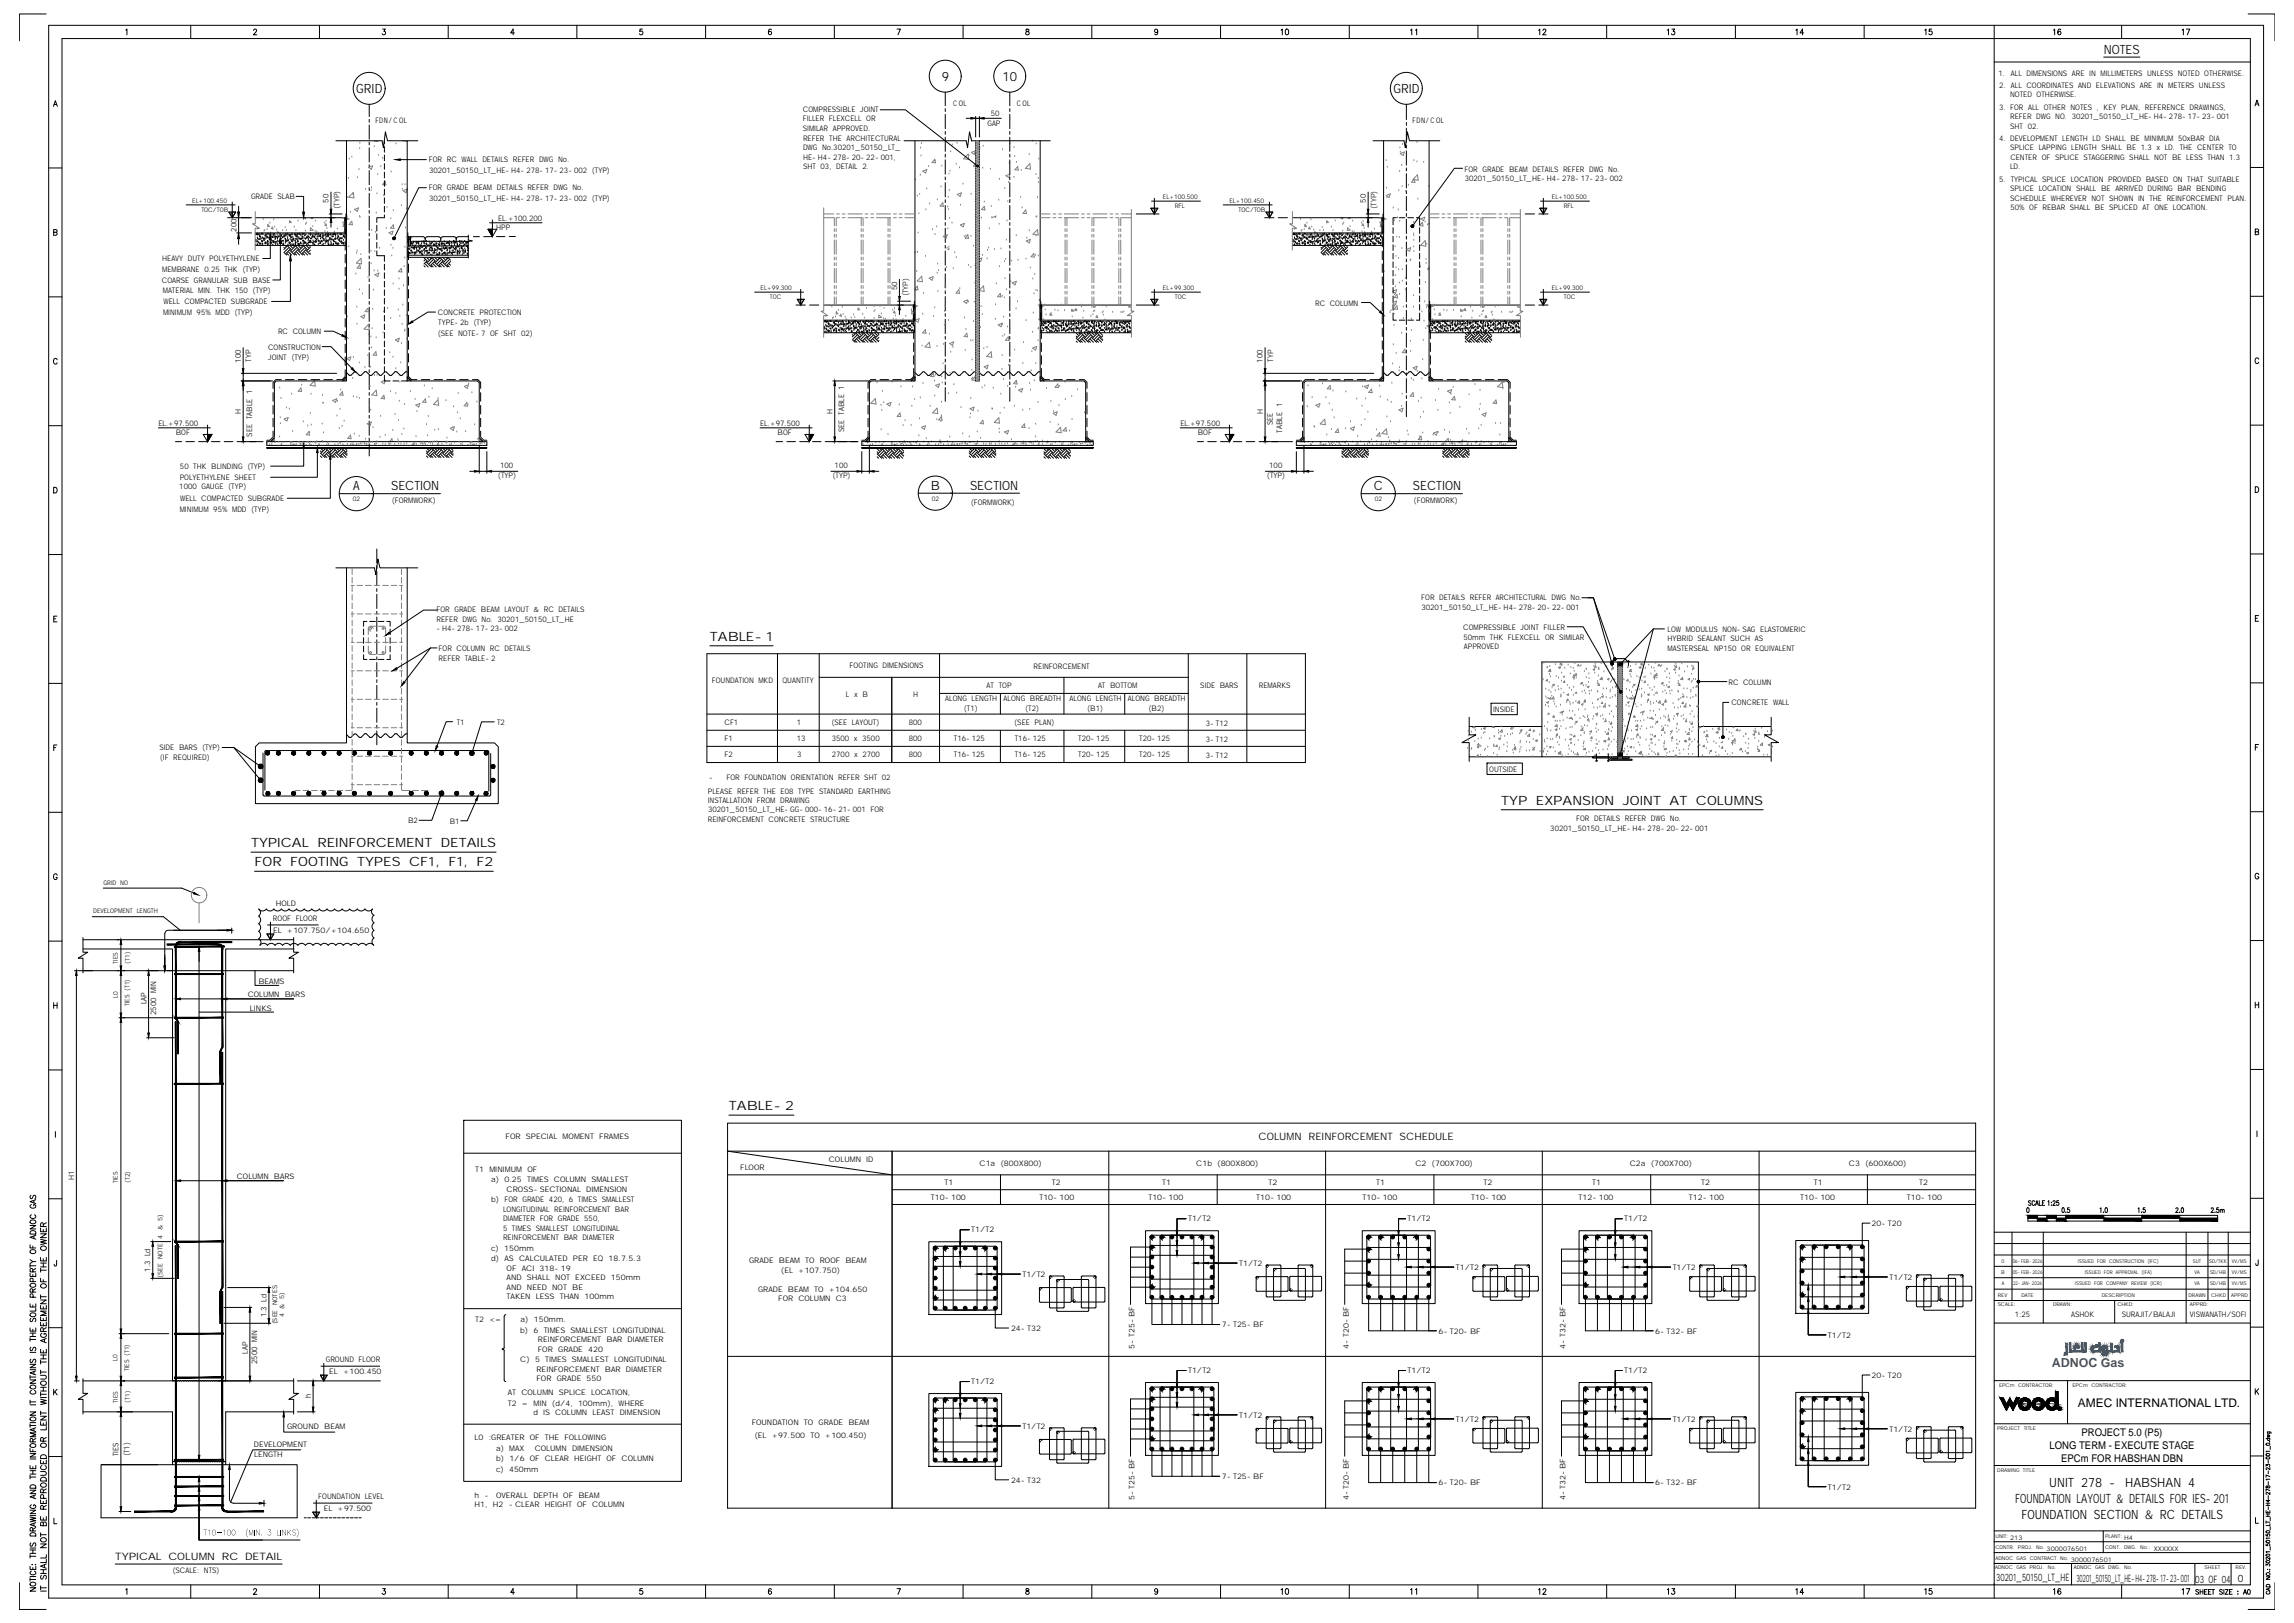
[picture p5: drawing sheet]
<svg xmlns="http://www.w3.org/2000/svg" width="1189mm" height="841mm" viewBox="0 0 1189 841" stroke-linecap="round" stroke-linejoin="round" font-family="sans-serif">
<defs><g id="words">
<g font-size="6.6">
<text x="663" y="19">10</text>
<text x="730" y="19">11</text>
<text x="797" y="19">12</text>
<text x="863" y="19">13</text>
<text x="930" y="19">14</text>
<text x="997" y="19">15</text>
<text x="1063" y="19">16</text>
<text x="1130" y="19">17</text>
<text x="1090" y="28">NOTES</text>
<text x="488" y="42">9</text>
<text x="520" y="42">10</text>
<text x="185" y="48">GRID</text>
<text x="722" y="48">GRID</text>
<text x="183" y="254">A</text>
<text x="203" y="254">SECTION</text>
<text x="482" y="254">B</text>
<text x="503" y="254">SECTION</text>
<text x="712" y="254">C</text>
<text x="732" y="254">SECTION</text>
<text x="368" y="332">TABLE-1</text>
<text x="778" y="417">TYP EXPANSION JOINT AT COLUMNS</text>
<text x="130" y="439">TYPICAL REINFORCEMENT DETAILS</text>
<text x="132" y="449">FOR FOOTING TYPES CF1, F1, F2</text>
<text x="378" y="575">TABLE-2</text>
<text x="1062" y="771">UNIT 278 - HABSHAN 4</text>
<text x="1044" y="779">FOUNDATION LAYOUT &amp; DETAILS FOR IES-201</text>
<text x="1048" y="787">FOUNDATION SECTION &amp; RC DETAILS</text>
<text x="25" y="826" transform="rotate(-90 25 826)">IT SHALL NOT BE REPRODUCED OR LENT WITHOUT THE AGREEMENT OF THE OWNER</text>
</g>
<text font-size="6.5" fill="#1859a9" x="1063" y="708">ADNOC Gas</text>
<g font-size="6.2">
<text x="1077" y="729">AMEC INTERNATIONAL LTD.</text>
<text x="20" y="826" transform="rotate(-90 20 826)">NOTICE: THIS DRAWING AND THE INFORMATION IT CONTAINS IS THE SOLE PROPERTY OF ADNOC GAS</text>
<text x="663" y="827">10</text>
<text x="730" y="827">11</text>
<text x="797" y="827">12</text>
<text x="863" y="827">13</text>
<text x="930" y="827">14</text>
<text x="997" y="827">15</text>
<text x="1063" y="827">16</text>
<text x="1130" y="827">17</text>
</g>
<g font-size="5.7">
<text x="1050" y="626">SCALE</text>
<text x="1145" y="630">2.5m</text>
</g>
<g font-size="5.5">
<text x="1079" y="744">PROJECT 5.0 (P5)</text>
<text x="1062" y="751">LONG TERM - EXECUTE STAGE</text>
<text x="1068" y="757">EPCm FOR HABSHAN DBN</text>
</g>
<g font-size="5.3">
<text x="652" y="591">COLUMN REINFORCEMENT SCHEDULE</text>
<text x="60" y="808">TYPICAL COLUMN RC DETAIL</text>
<text x="1034" y="819">30201_50150_LT_HE</text>
<text x="1076" y="820">30201_50150_LT_HE-H4-278-17-23-001</text>
<text x="1138" y="820">03 OF 04</text>
<text x="1160" y="820">0</text>
</g>
<text font-size="4.9" x="1178" y="827" transform="rotate(-90 1178 827)">CAD NO.:</text>
<g font-size="4">
<text x="1036" y="39">1.</text>
<text x="1042" y="39">ALL DIMENSIONS ARE IN MILLIMETERS UNLESS NOTED OTHERWISE.</text>
<text x="1036" y="46">2. ALL COORDINATES AND ELEVATIONS ARE IN METERS UNLESS</text>
<text x="1042" y="51">NOTED OTHERWISE.</text>
<text x="416" y="58">COMPRESSIBLE JOINT</text>
<text x="489" y="55">℄ COL</text>
<text x="522" y="55">℄ COL</text>
<text x="1036" y="57">3. FOR ALL OTHER NOTES , KEY PLAN, REFERENCE DRAWINGS,</text>
<text x="189" y="64">℄ FDN/COL</text>
<text x="416" y="63">FILLER FLEXCELL OR</text>
<text x="512" y="65">GAP</text>
<text x="513" y="60">50</text>
<text x="727" y="64">℄ FDN/COL</text>
<text x="1042" y="62">REFER DWG NO. 30201_50150_LT_HE-H4-278-17-23-001</text>
<text x="416" y="68">SIMILAR APPROVED.</text>
<text x="1042" y="67">SHT 02.</text>
<text x="416" y="73">REFER THE ARCHITECTURAL</text>
<text x="416" y="78">DWG No.30201_50150_LT_</text>
<text x="1036" y="73">4. DEVELOPMENT LENGTH LD SHALL BE MINIMUM 50xBAR DIA</text>
<text x="1042" y="78">SPLICE LAPPING LENGTH SHALL BE 1.3 x LD. THE CENTER TO</text>
<text x="222" y="84">FOR RC WALL DETAILS REFER DWG No.</text>
<text x="416" y="83">HE-H4-278-20-22-001,</text>
<text x="1042" y="83">CENTER OF SPLICE STAGGERING SHALL NOT BE LESS THAN 1.3</text>
<text x="222" y="89">30201_50150_LT_HE-H4-278-17-23-002 (TYP)</text>
<text x="416" y="88">SHT 03, DETAIL 2.</text>
<text x="759" y="89">FOR GRADE BEAM DETAILS REFER DWG No.</text>
<text x="1042" y="88">LD.</text>
<text x="759" y="94">30201_50150_LT_HE-H4-278-17-23-002</text>
<text x="1036" y="94">5. TYPICAL SPLICE LOCATION PROVIDED BASED ON THAT SUITABLE</text>
<text x="222" y="98">FOR GRADE BEAM DETAILS REFER DWG No.</text>
<text x="1042" y="99">SPLICE LOCATION SHALL BE ARRIVED DURING BAR BENDING</text>
<text x="130" y="103">GRADE SLAB</text>
<text x="170" y="105" transform="rotate(-90 170 105)">50</text>
<text x="222" y="104">30201_50150_LT_HE-H4-278-17-23-002 (TYP)</text>
<text x="708" y="105" transform="rotate(-90 708 105)">50</text>
<text x="1042" y="104">SCHEDULE WHEREVER NOT SHOWN IN THE REINFORCEMENT PLAN.</text>
<text x="176" y="108" transform="rotate(-90 176 108)">(TYP)</text>
<text x="713" y="108" transform="rotate(-90 713 108)">(TYP)</text>
<text x="1042" y="109">50% OF REBAR SHALL BE SPLICED AT ONE LOCATION.</text>
<text x="257" y="119">HPP</text>
<text x="258" y="114">EL.+100.200</text>
<text x="123" y="120" transform="rotate(-90 123 120)">200</text>
<text x="84" y="135">HEAVY DUTY POLYETHYLENE</text>
<text x="84" y="141">MEMBRANE 0.25 THK (TYP)</text>
<text x="84" y="146">COARSE GRANULAR SUB BASE</text>
<text x="84" y="152">MATERIAL MIN. THK 150 (TYP)</text>
<text x="465" y="150" transform="rotate(-90 465 150)">50</text>
<text x="471" y="154" transform="rotate(-90 471 154)">(TYP)</text>
<text x="85" y="158">WELL COMPACTED SUBGRADE</text>
<text x="682" y="158">RC COLUMN</text>
<text x="84" y="163">MINIMUM 95% MDD (TYP)</text>
<text x="227" y="163">CONCRETE PROTECTION</text>
<text x="144" y="173">RC COLUMN</text>
<text x="227" y="174">(SEE NOTE-7 OF SHT 02)</text>
<text x="227" y="169">TYPE-2b (TYP)</text>
<text x="139" y="181">CONSTRUCTION</text>
<text x="125" y="188" transform="rotate(-90 125 188)">100</text>
<text x="130" y="187" transform="rotate(-90 130 187)">TYP</text>
<text x="139" y="187">JOINT (TYP)</text>
<text x="654" y="188" transform="rotate(-90 654 188)">100</text>
<text x="660" y="187" transform="rotate(-90 660 187)">TYP</text>
<text x="125" y="214" transform="rotate(-90 125 214)">H</text>
<text x="431" y="214" transform="rotate(-90 431 214)">H</text>
<text x="654" y="214" transform="rotate(-90 654 214)">H</text>
<text x="82" y="221">EL.+97.500</text>
<text x="394" y="221">EL.+97.500</text>
<text x="612" y="221">EL.+97.500</text>
<text x="660" y="220" transform="rotate(-90 660 220)">SEE</text>
<text x="91" y="225">BOF</text>
<text x="131" y="226" transform="rotate(-90 131 226)">SEE TABLE 1</text>
<text x="403" y="225">BOF</text>
<text x="437" y="224" transform="rotate(-90 437 224)">SEE TABLE 1</text>
<text x="621" y="225">BOF</text>
<text x="665" y="224" transform="rotate(-90 665 224)">TABLE 1</text>
<text x="93" y="243">50 THK BLINDING (TYP)</text>
<text x="259" y="242">100</text>
<text x="433" y="242">100</text>
<text x="658" y="242">100</text>
<text x="93" y="249">POLYETHYLENE SHEET</text>
<text x="258" y="248">(TYP)</text>
<text x="431" y="248">(TYP)</text>
<text x="657" y="248">(TYP)</text>
<text x="93" y="253">1000 GAUGE (TYP)</text>
<text x="93" y="260">WELL COMPACTED SUBGRADE</text>
<text x="203" y="261">(FORMWORK)</text>
<text x="503" y="262">(FORMWORK)</text>
<text x="733" y="261">(FORMWORK)</text>
<text x="93" y="265">MINIMUM 95% MDD (TYP)</text>
<text x="737" y="311">FOR DETAILS REFER ARCHITECTURAL DWG No.</text>
<text x="226" y="317">FOR GRADE BEAM LAYOUT &amp; RC DETAILS</text>
<text x="737" y="316">30201_50150_LT_HE-H4-278-20-22-001</text>
<text x="226" y="322">REFER DWG No. 30201_50150_LT_HE</text>
<text x="226" y="327">-H4-278-17-23-002</text>
<text x="758" y="326">COMPRESSIBLE JOINT FILLER</text>
<text x="864" y="327">LOW MODULUS NON-SAG ELASTOMERIC</text>
<text x="758" y="331">50mm THK FLEXCELL OR SIMILAR</text>
<text x="864" y="332">HYBRID SEALANT SUCH AS</text>
<text x="227" y="337">FOR COLUMN RC DETAILS</text>
<text x="759" y="336">APPROVED</text>
<text x="864" y="337">MASTERSEAL NP150 OR EQUIVALENT</text>
<text x="227" y="342">REFER TABLE-2</text>
<text x="440" y="346">FOOTING DIMENSIONS</text>
<text x="536" y="346">REINFORCEMENT</text>
<text x="369" y="354">FOUNDATION MKD</text>
<text x="406" y="354">QUANTITY</text>
<text x="511" y="357">AT TOP</text>
<text x="569" y="357">AT BOTTOM</text>
<text x="622" y="357">SIDE BARS</text>
<text x="652" y="357">REMARKS</text>
<text x="896" y="355">RC COLUMN</text>
<text x="438" y="361">L x B</text>
<text x="473" y="361">H</text>
<text x="490" y="363">ALONG LENGTH</text>
<text x="520" y="363">ALONG BREADTH</text>
<text x="554" y="363">ALONG LENGTH</text>
<text x="585" y="363">ALONG BREADTH</text>
<text x="897" y="365">CONCRETE WALL</text>
<text x="500" y="369">(T1)</text>
<text x="531" y="369">(T2)</text>
<text x="563" y="369">(B1)</text>
<text x="595" y="369">(B2)</text>
<text x="774" y="369">INSIDE</text>
<text x="237" y="376">T1</text>
<text x="258" y="376">T2</text>
<text x="375" y="376">CF1</text>
<text x="413" y="376">1</text>
<text x="431" y="375">(SEE LAYOUT)</text>
<text x="471" y="376">800</text>
<text x="526" y="376">(SEE PLAN)</text>
<text x="625" y="376">3-T12</text>
<text x="83" y="389">SIDE BARS (TYP)</text>
<text x="375" y="384">F1</text>
<text x="413" y="384">13</text>
<text x="431" y="384">3500 x 3500</text>
<text x="471" y="384">800</text>
<text x="494" y="384">T16-125</text>
<text x="526" y="384">T16-125</text>
<text x="559" y="384">T20-125</text>
<text x="590" y="384">T20-125</text>
<text x="625" y="385">3-T12</text>
<text x="83" y="394">(IF REQUIRED)</text>
<text x="375" y="392">F2</text>
<text x="413" y="392">3</text>
<text x="431" y="392">2700 x 2700</text>
<text x="471" y="392">800</text>
<text x="494" y="392">T16-125</text>
<text x="526" y="392">T16-125</text>
<text x="559" y="392">T20-125</text>
<text x="590" y="392">T20-125</text>
<text x="625" y="393">3-T12</text>
<text x="772" y="400">OUTSIDE</text>
<text x="368" y="404">-</text>
<text x="376" y="404">FOR FOUNDATION ORIENTATION REFER SHT 02</text>
<text x="367" y="411">PLEASE REFER THE E08 TYPE STANDARD EARTHING</text>
<text x="367" y="416">INSTALLATION FROM DRAWING</text>
<text x="367" y="426">REINFORCEMENT CONCRETE STRUCTURE</text>
<text x="367" y="421">30201_50150_LT_HE-GG-000-16-21-001 FOR</text>
<text x="817" y="426">FOR DETAILS REFER DWG No.</text>
<text x="212" y="427">B2</text>
<text x="233" y="427">B1</text>
<text x="803" y="431">30201_50150_LT_HE-H4-278-20-22-001</text>
<text x="143" y="469">HOLD</text>
<text x="141" y="477">ROOF FLOOR</text>
<text x="142" y="484">EL +107.750/+104.650</text>
<text x="134" y="510">BEAMS</text>
<text x="76" y="520" transform="rotate(-90 76 520)">LAP</text>
<text x="128" y="517">COLUMN BARS</text>
<text x="81" y="526" transform="rotate(-90 81 526)">2500 MIN</text>
<text x="130" y="524">LINKS</text>
<text x="262" y="590">FOR SPECIAL MOMENT FRAMES</text>
<text x="430" y="602">COLUMN ID</text>
<text x="508" y="604">C1a (800X800)</text>
<text x="620" y="604">C1b (800X800)</text>
<text x="734" y="604">C2 (700X700)</text>
<text x="845" y="604">C2a (700X700)</text>
<text x="958" y="604">C3 (600X600)</text>
<text x="38" y="611" transform="rotate(-90 38 611)">H1</text>
<text x="123" y="611">COLUMN BARS</text>
<text x="246" y="607">T1 MINIMUM OF</text>
<text x="384" y="606">FLOOR</text>
<text x="254" y="613">a) 0.25 TIMES COLUMN SMALLEST</text>
<text x="263" y="617">CROSS-SECTIONAL DIMENSION</text>
<text x="490" y="614">T1</text>
<text x="545" y="614">T2</text>
<text x="602" y="614">T1</text>
<text x="657" y="614">T2</text>
<text x="713" y="614">T1</text>
<text x="769" y="614">T2</text>
<text x="825" y="614">T1</text>
<text x="882" y="614">T2</text>
<text x="940" y="614">T1</text>
<text x="995" y="614">T2</text>
<text x="254" y="623">b) FOR GRADE 420, 6 TIMES SMALLEST</text>
<text x="482" y="622">T10-100</text>
<text x="539" y="622">T10-100</text>
<text x="595" y="622">T10-100</text>
<text x="651" y="622">T10-100</text>
<text x="706" y="622">T10-100</text>
<text x="762" y="622">T10-100</text>
<text x="818" y="622">T12-100</text>
<text x="875" y="622">T12-100</text>
<text x="933" y="622">T10-100</text>
<text x="988" y="622">T10-100</text>
<text x="261" y="628">LONGITUDINAL REINFORCEMENT BAR</text>
<text x="261" y="633">DIAMETER FOR GRADE 550,</text>
<text x="616" y="633">T1/T2</text>
<text x="729" y="633">T1/T2</text>
<text x="842" y="633">T1/T2</text>
<text x="970" y="635">20-T20</text>
<text x="261" y="638">5 TIMES SMALLEST LONGITUDINAL</text>
<text x="503" y="638">T1/T2</text>
<text x="261" y="643">REINFORCEMENT BAR DIAMETER</text>
<text x="254" y="648">c) 150mm</text>
<text x="254" y="654">d) AS CALCULATED PER EQ 18.7.5.3</text>
<text x="78" y="659" transform="rotate(-90 78 659)">1.3 Ld</text>
<text x="263" y="658">OF ACI 318-19</text>
<text x="388" y="655">GRADE BEAM TO ROOF BEAM</text>
<text x="405" y="660">(EL +107.750)</text>
<text x="642" y="656">T1/T2</text>
<text x="755" y="658">T1/T2</text>
<text x="867" y="658">T1/T2</text>
<text x="263" y="663">AND SHALL NOT EXCEED 150mm</text>
<text x="530" y="662">T1/T2</text>
<text x="979" y="663">T1/T2</text>
<text x="263" y="668">AND NEED NOT BE</text>
<text x="393" y="670">GRADE BEAM TO +104.650</text>
<text x="263" y="673">TAKEN LESS THAN 100mm</text>
<text x="403" y="674">FOR COLUMN C3</text>
<text x="138" y="683" transform="rotate(-90 138 683)">1.3 Ld</text>
<text x="1044" y="682">1:25</text>
<text x="1073" y="682">ASHOK</text>
<text x="1100" y="682">SURAJIT/BALAJI</text>
<text x="1135" y="682">VISWANATH/SOFI</text>
<text x="246" y="685">T2 &lt;=</text>
<text x="270" y="685">a) 150mm.</text>
<text x="524" y="690">24-T32</text>
<text x="633" y="688">7-T25-BF</text>
<text x="270" y="691">b) 6 TIMES SMALLEST LONGITUDINAL</text>
<text x="279" y="696">REINFORCEMENT BAR DIAMETER</text>
<text x="745" y="691">6-T20-BF</text>
<text x="858" y="691">6-T32-BF</text>
<text x="947" y="693">T1/T2</text>
<text x="128" y="701" transform="rotate(-90 128 701)">LAP</text>
<text x="279" y="701">FOR GRADE 420</text>
<text x="588" y="699" transform="rotate(-90 588 699)">5-T25-BF</text>
<text x="699" y="699" transform="rotate(-90 699 699)">4-T20-BF</text>
<text x="811" y="699" transform="rotate(-90 811 699)">4-T32-BF</text>
<text x="133" y="707" transform="rotate(-90 133 707)">2500 MIN</text>
<text x="169" y="706">GROUND FLOOR</text>
<text x="270" y="706">C) 5 TIMES SMALLEST LONGITUDINAL</text>
<text x="171" y="712">EL +100.450</text>
<text x="278" y="711">REINFORCEMENT BAR DIAMETER</text>
<text x="616" y="711">T1/T2</text>
<text x="729" y="711">T1/T2</text>
<text x="842" y="711">T1/T2</text>
<text x="970" y="714">20-T20</text>
<text x="278" y="716">FOR GRADE 550</text>
<text x="503" y="717">T1/T2</text>
<text x="161" y="725" transform="rotate(-90 161 725)">h</text>
<text x="263" y="723">AT COLUMN SPLICE LOCATION,</text>
<text x="263" y="728">T2 = MIN (d/4, 100mm), WHERE</text>
<text x="276" y="733">d IS COLUMN LEAST DIMENSION</text>
<text x="642" y="735">T1/T2</text>
<text x="755" y="737">T1/T2</text>
<text x="867" y="737">T1/T2</text>
<text x="149" y="740">GROUND BEAM</text>
<text x="390" y="738">FOUNDATION TO GRADE BEAM</text>
<text x="530" y="740">T1/T2</text>
<text x="979" y="742">T1/T2</text>
<text x="132" y="750">DEVELOPMENT</text>
<text x="246" y="746">L0 :GREATER OF THE FOLLOWING</text>
<text x="391" y="745">(EL +97.500 TO +100.450)</text>
<text x="61" y="755" transform="rotate(-90 61 755)">TIES</text>
<text x="67" y="755" transform="rotate(-90 67 755)">(T1)</text>
<text x="132" y="755">LENGTH</text>
<text x="257" y="752">a) MAX</text>
<text x="277" y="752">COLUMN DIMENSION</text>
<text x="257" y="757">b) 1/6 OF CLEAR HEIGHT OF COLUMN</text>
<text x="257" y="763">c) 450mm</text>
<text x="633" y="766">7-T25-BF</text>
<text x="524" y="768">24-T32</text>
<text x="745" y="770">6-T20-BF</text>
<text x="858" y="770">6-T32-BF</text>
<text x="947" y="772">T1/T2</text>
<text x="165" y="777">FOUNDATION LEVEL</text>
<text x="246" y="776">h - OVERALL DEPTH OF BEAM</text>
<text x="588" y="777" transform="rotate(-90 588 777)">5-T25-BF</text>
<text x="699" y="777" transform="rotate(-90 699 777)">4-T20-BF</text>
<text x="811" y="777" transform="rotate(-90 811 777)">4-T32-BF</text>
<text x="168" y="783">EL +97.500</text>
<text x="246" y="781">H1, H2 -CLEAR HEIGHT OF COLUMN</text>
<text x="105" y="796">T10-100</text>
<text x="126" y="796">(MIN. 3</text>
<text x="143" y="796">LINKS)</text>
<text x="89" y="815">(SCALE: NTS)</text>
</g>
<g font-size="3.3">
<text x="100" y="105">EL+100.450</text>
<text x="603" y="103">EL+100.500</text>
<text x="609" y="108">RFL</text>
<text x="637" y="105">EL+100.450</text>
<text x="804" y="103">EL+100.500</text>
<text x="810" y="108">RFL</text>
<text x="104" y="110">TOC/TOB</text>
<text x="642" y="110">TOC/TOB</text>
<text x="394" y="150">EL+99.300</text>
<text x="399" y="155">TOC</text>
<text x="603" y="150">EL+99.300</text>
<text x="609" y="155">TOC</text>
<text x="804" y="150">EL+99.300</text>
<text x="810" y="155">TOC</text>
<text x="183" y="260">02</text>
<text x="483" y="260">02</text>
<text x="712" y="260">02</text>
<text x="54" y="459">GRID NO</text>
<text x="48" y="473">DEVELOPMENT LENGTH</text>
<text x="61" y="499" transform="rotate(-90 61 499)">TIES</text>
<text x="67" y="499" transform="rotate(-90 67 499)">(T1)</text>
<text x="61" y="517" transform="rotate(-90 61 517)">L0</text>
<text x="67" y="521" transform="rotate(-90 67 521)">TIES (T1)</text>
<text x="61" y="613" transform="rotate(-90 61 613)">TIES</text>
<text x="67" y="613" transform="rotate(-90 67 613)">(T2)</text>
<text x="84" y="662" transform="rotate(-90 84 662)">(SEE NOTE 4 &amp; 5)</text>
<text x="147" y="682" transform="rotate(-90 147 682)">4 &amp; 5)</text>
<text x="144" y="686" transform="rotate(-90 144 686)">(SEE NOTES</text>
<text x="61" y="705" transform="rotate(-90 61 705)">L0</text>
<text x="67" y="711" transform="rotate(-90 67 711)">TIES (T1)</text>
<text x="61" y="727" transform="rotate(-90 61 727)">TIES</text>
<text x="67" y="727" transform="rotate(-90 67 727)">(T1)</text>
<text x="1042" y="798">213</text>
<text x="1061" y="804">3000076501</text>
<text x="1101" y="798">H4</text>
<text x="1116" y="804">XXXXXX</text>
<text x="1073" y="809">3000076501</text>
</g>
<g font-size="2.6">
<text x="1037" y="654">0</text>
<text x="1043" y="654">06-FEB-2026</text>
<text x="1077" y="654">ISSUED FOR CONSTRUCTION (IFC)</text>
<text x="1136" y="654">SUT</text>
<text x="1145" y="654">SD/TKK</text>
<text x="1157" y="654">VV/MS</text>
<text x="1037" y="660">B</text>
<text x="1043" y="660">05-FEB-2026</text>
<text x="1080" y="660">ISSUED FOR APPROVAL (IFA)</text>
<text x="1137" y="660">VA</text>
<text x="1145" y="660">SD/HB</text>
<text x="1157" y="660">VV/MS</text>
<text x="1037" y="666">A</text>
<text x="1043" y="666">22-JAN-2026</text>
<text x="1048" y="672">DATE</text>
<text x="1075" y="666">ISSUED FOR COMPANY REVIEW (ICR)</text>
<text x="1089" y="672">DESCRIPTION</text>
<text x="1134" y="672">DRAWN</text>
<text x="1137" y="666">VA</text>
<text x="1145" y="666">SD/HB</text>
<text x="1146" y="672">CHKD</text>
<text x="1156" y="672">APPRD</text>
<text x="1157" y="666">VV/MS</text>
<text x="1035" y="677">SCALE:</text>
<text x="1035" y="672">REV</text>
<text x="1064" y="677">DRAWN:</text>
<text x="1097" y="677">CHKD:</text>
<text x="1135" y="677">APPRD:</text>
<text x="1036" y="719">EPCm CONTRACTOR:</text>
<text x="1074" y="719">EPCm CONTRACTOR:</text>
<text x="1035" y="741">PROJECT TITLE</text>
<text x="1035" y="763">DRAWING TITLE</text>
<text x="1034" y="797">UNIT:</text>
<text x="1091" y="797">PLANT:</text>
<text x="1034" y="803">CONTR. PROJ. No.</text>
<text x="1091" y="803">CONT. DWG. No.:</text>
<text x="1034" y="808">ADNOC GAS CONTRACT No.</text>
<text x="1034" y="813">ADNOC GAS PROJ. No.</text>
<text x="1075" y="813">ADNOC GAS DWG. No.</text>
<text x="1142" y="813">SHEET</text>
<text x="1159" y="813">REV.</text>
</g>
</g></defs>
<g fill="none" stroke="#000" stroke-width=".52">
<path d="M24 7h-14v14M25 13h1148v815h-1148zM32 20h1134v801h-1134zM65 16l1-1v3M99 13v7M131 16l1-1 1 1-2 2h2M166 13v7M198 15h2l-1 1a1.1 1.1 0 0 1 1 2 1.1 1.1 0 0 1-2-1M232 13v7M267 17h-2l1-2v3M299 13v7M333 15h-1v1a1 1 0 0 1 1 0 1 1 0 0 1 0 2 1.1 1.1 0 0 1-2-1"/>
<path d="M366 13v7M400 15a1.4 1.4 0 0 0-2 2 1.3 1.3 0 0 0 1 1 1.1 1.1 0 0 0 1-2 1.1 1.1 0 0 0-2 1M432 13v7M465 15h2l-2 3M499 13v7M532 15v1a1.2 1.2 0 0 1 1 1 1.2 1.2 0 0 1 0 1 1 1 0 0 1-1-1 1 1 0 0 1 1-1v-1zM566 13v7M600 16a.8 .8 0 0 1-1 1 1 1 0 0 1 0-2 .8 .8 0 0 1 1 0v3h-2M633 13v7M699 13v7M766 13v7M833 13v7"/>
<path d="M899 13v7M966 13v7M1033 13v815M1100 13v7M1165 7h14v14M1033 32h133M1090 30h19M28 55l1-3 1 3M28 54h1M191 54v6M456 57h13l38 29M490 48v7"/>
<path d="M490 56v2M490 59v8M523 48v7M523 56v2M523 59v8M729 54v8M1169 55l1-3 1 3M1169 54h1M174 73h24l1 4 1-9 1 5h16M180 73v124h-37l-1 1v31h-2l2-2M191 62v1M191 65v7"/>
<path d="M191 74v1M191 77v7M199 73v1M199 76v3M211 73v124M469 73h32v4l1-9 2 5h40M474 73v124h-22l-1 1v31h-2l2-2M490 68v2M490 71v7M490 80v1M501 61h2M506 60v11"/>
<path d="M506 73v124h2v-124M506 61h2M508 60v11M510 61h9M523 68v2M523 71v7M523 80v1M539 73v124h23l1 1v31h4M712 73h16v4l1-9 1 5h16M717 73v124h-40l-1 1v31h-2l2-2M729 63v2M729 66v8"/>
<path d="M729 75v2M729 78v8M741 73v124h40l1 1v31h4M25 87h7M172 100v8M191 85v2M191 88v8M191 97v2M199 80v3M199 85v3M199 89v3M199 94v3"/>
<path d="M199 98v3M207 83h14M221 97h-4l-13 27M490 83v7M490 92v1M490 95v7M523 83v7M523 92v1M523 95v7M709 100v8M729 87v2M729 90v7"/>
<path d="M729 99v1M758 87h-4l-22 30M1166 87h7M96 106h26M118 113h12M119 110h3l-2 3zM120 105v8M124 107v3M124 113v8M132 113h48M153 102h4v8M171 111h6"/>
<path d="M172 111v2M172 115v3M179 114h1M179 113h1v8h-1zM179 113v3M179 119v4M179 111v4M179 117v4M191 100v8M191 109v1M191 112v7M195 117v3"/>
<path d="M199 111v2h-4v2M199 102v3M199 107v3M253 119h4l-2 4zM254 115h27M255 114v9M490 104v1M490 106v8M490 115v2M490 118v8M523 104v1M523 106v8"/>
<path d="M523 115v2M523 118v8M589 111h12M596 108h4l-2 3zM597 104h25M598 103v8M634 106h25M655 113h5M656 110h4l-2 3zM658 105v8M662 113h5M670 113h47"/>
<path d="M708 111h7M709 111v2M709 115v3M716 113h1v8h-1zM716 114h1M717 111v4M717 117v4M722 118v3M724 113h-2v4M725 113h3M729 102v7M729 111v1"/>
<path d="M729 114v7M730 113h3M734 113h2v4M736 118v3M790 111h5M797 111h5M798 108h4l-2 3zM798 104h26M800 103v8M28 120h1v-1h-1v3h1v-2M123 121h7M124 124v3"/>
<path d="M132 121h47M132 121h3M132 127h47M132 125h.1M132 124h.1M133 127h.1M133 121h.1M133 125h.1M133 122h.1M133 123h.1M134 127h.1M134 124h.1"/>
<path d="M134 122h.1M134 126h.1M134 121h.1M135 122h.1M135 124h.1M135 123h.1M135 126h.1M135 127h.1M136 125h.1M136 121h.1M136 124h.1M136 123h.1"/>
<path d="M136 121h1M136 127h.1M136 126h.1M137 124h.1M137 125h.1M137 122h.1M137 126h.1M137 121h1M138 122h.1M138 123h.1M138 126h.1M138 124h.1"/>
<path d="M138 121h.1M139 123h.1M139 125h.1M139 127h.1M139 126h.1M139 121h.1M139 121h4M140 123h.1M140 124h.1M140 122h.1M140 126h.1M140 124v10h-4"/>
<path d="M141 123h.1M141 126h.1M141 125h.1M141 127h.1M142 125h.1M142 122h.1M142 126h.1M142 123h.1M142 121h.1M143 124h.1M143 126h.1M143 123h.1"/>
<path d="M143 127h.1M143 125h.1M143 121h1M144 126h.1M144 124h.1M144 123h.1M144 125h.1M144 127h.1M145 123h.1M145 125h.1M145 121h1M145 122h.1"/>
<path d="M145 121h.1M145 124h.1M145 126h.1M145 126v19h-4M146 122h.1M146 126h.1M146 123h.1M146 124h.1M146 125h.1M146 121h4M147 127h.1M147 126h.1"/>
<path d="M147 123h.1M147 125h.1M147 128h.1M147 131l1 1M147 122h.1M148 123h.1M148 127v1M148 122h.1M148 124h.1M148 126h.1M148 125h.1M148 121h.1"/>
<path d="M149 122h.1M149 125h.1M149 128l-2 1M149 132h-1M149 131l1 1M149 127l2 2M149 121h.1M149 124h.1M149 123h.1M149 127h.1M150 125h.1M150 128l-3 3"/>
<path d="M150 131l1 1M150 122h.1M150 126h.1M150 123h.1M150 129l-2 2M150 130l2 2M150 127l2 1M150 124h.1M150 127h.1M150 135v21h-9M151 123h.1M151 121h1"/>
<path d="M151 125h.1M151 127h.1M151 122h.1M151 121h.1M151 124h.1M152 123h.1M152 125h.1M152 127h.1M152 124h.1M152 127v1M152 121h1M153 122h.1"/>
<path d="M153 125h.1M153 128l-2 2M153 132h.1M153 131l1 1M153 127l2 2M153 126h.1M153 124h.1M153 127h.1M153 123h.1M154 124h.1M154 128l-2 3M154 131l1 1"/>
<path d="M154 123h.1M154 121h3M154 122h.1M154 126h.1M154 121h.1M154 125h.1M154 127h.1M154 129l-2 2M154 127l2 1M154 130l3 2M155 127h.1M155 125h.1"/>
<path d="M155 123h.1M155 124h.1M155 121h.1M156 122h.1M156 124h.1M156 126h.1M156 127l1 1M156 123h.1M157 124h.1M157 121h.1M157 123h.1M157 125h.1"/>
<path d="M157 128l-2 2M157 132h.1M157 131l1 1M157 127h.1M157 127l2 2M157 126h.1M158 124h.1M158 121h.1M158 126h.1M158 125h.1M158 122h.1M158 128l-2 3"/>
<path d="M158 131l1 1M158 121h1M159 126h.1M159 129l-2 2M159 130l2 2M159 127l1 1M159 123h.1M159 127h.1M160 123h.1M160 121h.1M160 125h.1M160 127h.1"/>
<path d="M160 126h.1M160 124h.1M160 127l1 1M161 121h.1M161 125h.1M161 122h.1M161 130l-1 1M161 131h.1M161 128l-2 2M161 124h.1M161 126h.1M161 121h4"/>
<path d="M162 124h.1M162 123h.1M162 122h.1M162 126h.1M162 125h.1M162 127h.1M163 126h.1M163 123h.1M163 127h.1M163 125h.1M163 122h.1M164 124h.1"/>
<path d="M164 126h.1M164 121h.1M164 125h.1M164 123h.1M165 124h.1M165 123h.1M165 121h.1M165 125h.1M165 127h.1M165 122h.1M165 126h.1M166 121h.1"/>
<path d="M166 123h.1M166 125h.1M166 122h.1M166 126h.1M166 124h.1M167 125h.1M167 123h.1M167 121h.1M167 122h.1M167 127h.1M167 121h1M168 125h.1"/>
<path d="M168 122h.1M168 127h.1M168 124h.1M168 121h4M169 126h.1M169 122h.1M169 124h.1M169 123h.1M169 121h.1M169 125h.1M170 122h.1M170 125h.1"/>
<path d="M170 123h.1M170 126h.1M170 121h.1M170 127h.1M171 124h.1M171 123h.1M171 127h.1M171 122h.1M171 126h.1M172 127h.1M172 126h.1M172 124h.1"/>
<path d="M172 123h.1M172 122h.1M173 123h.1M173 125h.1M173 127h.1M173 122h.1M173 121h1M173 121h.1M173 124h.1M174 121h.1M174 124h.1M174 122h.1"/>
<path d="M174 123h.1M174 126h.1M174 127h.1M174 121h1M175 124h.1M175 127h.1M175 126h.1M175 123h.1M175 121h.1M175 125h.1M176 126h.1M176 123h.1"/>
<path d="M176 121h3M176 125h.1M176 124h.1M176 121h.1M177 122h.1M177 124h.1M177 126h.1M177 125h.1M178 123h.1M178 126h.1M178 125h.1M178 127h.1"/>
<path d="M179 123h.1M179 125v5M179 132v4M179 139v4M179 123v4M191 121v1M191 124v7M191 133v1M191 136v7M195 130v3h4v2M195 121v3M195 126v3"/>
<path d="M199 137v3M211 121v5M211 128v5M212 123h1v4h-1v-4v5M212 124h1M212 123h1M212 130v5M212 137v4M212 132h31M212 133h31M212 129h.1M212 128h.1"/>
<path d="M212 131h.1M212 127h.1M213 131h.1M213 123h6l1 1M213 127h30M213 124v1h30M213 126h.1M213 130h.1M213 127h.1M213 128h.1M214 129h.1M214 127h.1"/>
<path d="M214 131h.1M214 126h.1M215 126h.1M215 127h.1M215 129h.1M215 131h.1M215 128h.1M215 132h.1M216 131h.1M216 126h.1M216 127h.1M216 128h.1"/>
<path d="M216 130h.1M216 129h.1M217 128h.1M217 126h.1M217 130h.1M217 125h.1M217 127h.1M217 129h.1M217 131h.1M218 129h.1M218 128h.1M218 127h.1"/>
<path d="M218 131h.1M218 125h.1M218 126h.1M219 127h.1M219 128h.1M219 130h.1M219 131h.1M219 132h.1M219 125h.1M220 125h.1M220 126h.1M220 138h.1"/>
<path d="M220 134l2 1M220 127h.1M220 128h.1M220 129h.1M220 131h.1M220 130h.1M220 135h.1M220 137l2 1M220 124v1M220 124l1-1h6l1 1M221 129h.1M221 128h.1"/>
<path d="M221 130h.1M221 127h.1M221 125h.1M221 135l-1 2M221 136l2 2M221 126h.1M221 133l1 2M221 132h.1M221 131h.1M222 127h.1M222 131h.1M222 128h.1"/>
<path d="M222 125h.1M222 130h.1M223 129h.1M223 131h.1M223 133v1M223 126h.1M223 130h.1M223 128h.1M223 132h.1M223 127h.1M224 129h.1M224 126h.1"/>
<path d="M224 134l-2 2M224 138h-1M224 137v1M224 128h.1M224 133l2 2M224 130h.1M224 132h.1M224 131h.1M224 135l-2 2M224 137l2 1M225 127h.1M225 131h.1"/>
<path d="M225 130h.1M225 125h.1M225 129h.1M225 135l-2 2M225 133l2 2M225 136l2 2M226 130h.1M226 128h.1M226 127h.1M226 126h.1M226 131h.1M226 132h.1"/>
<path d="M227 132h.1M227 129h.1M227 133v1M227 128h.1M227 127h.1M228 125h.1M228 131h.1M228 127h.1M228 129h.1M228 132h.1M228 134l-2 2M228 138h.1"/>
<path d="M228 137l1 1M228 126h.1M228 133l2 2M228 130h.1M228 124v1M229 127h.1M229 130h.1M229 135l-2 2M229 137l1 1M229 129h.1M229 126h.1M229 128h.1"/>
<path d="M229 132h.1M229 136l3 2M229 133l2 2M230 129h.1M230 132h.1M230 126h.1M230 128h.1M230 131h.1M230 125h.1M230 127h.1M231 126h.1M231 131h.1"/>
<path d="M231 129h.1M231 127h.1M231 132h.1M231 133l1 1M232 126h.1M232 128h.1M232 130h.1M232 132h.1M232 131h.1M232 129h.1M232 134l-2 2M232 138h.1"/>
<path d="M232 137l1 1M232 133l1 2M233 126h.1M233 137h.1M233 135l-2 2M233 125h.1M233 127h.1M233 129h.1M233 130h.1M233 131h.1M233 136l-1 1M234 129h.1"/>
<path d="M234 131h.1M234 128h.1M234 126h.1M234 127h.1M234 130h.1M234 132h.1M235 130h.1M235 128h.1M235 129h.1M235 131h.1M235 125h.1M235 126h.1"/>
<path d="M236 127h.1M236 129h.1M236 131h.1M236 126h.1M236 130h.1M236 128h.1M236 124v1M237 126h.1M237 131h.1M237 128h.1M237 127h.1M237 130h.1"/>
<path d="M237 132h.1M238 128h.1M238 131h.1M238 130h.1M238 125h.1M238 127h.1M238 132h.1M238 129h.1M238 126h.1M239 131h.1M239 125h.1M239 126h.1"/>
<path d="M239 128h.1M239 129h.1M240 130h.1M240 132h.1M240 129h.1M240 126h.1M240 131h.1M240 128h.1M240 127h.1M241 125h.1M241 127h.1M241 129h.1"/>
<path d="M241 131h.1M241 130h.1M241 126h.1M242 128h.1M242 126h.1M242 131h.1M242 127h.1M242 130h.1M242 132h.1M242 129h.1M243 130h.1M243 129h.1"/>
<path d="M243 123h-6l-1 1v-1h-7l-1 1M243 122v2l2 1h-4l2 1v8M245 123h3M255 123h-4M257 123h5M264 123h3M490 127v2M490 130v7M490 139v1M523 127v2M523 130v7M523 139v1"/>
<path d="M670 121h46M670 121h3M670 127h46M670 125h.1M670 124h.1M670 127h.1M670 121h.1M670 122h.1M671 121h.1M671 123h.1M671 122h.1M671 127h.1"/>
<path d="M671 125h.1M671 124h.1M671 126h.1M672 121h.1M672 126h.1M672 124h.1M672 122h.1M672 123h.1M672 127h.1M673 123h.1M673 124h.1M673 127h.1"/>
<path d="M673 125h.1M673 121h.1M674 125h.1M674 121h.1M674 126h.1M674 127h.1M674 124h.1M675 124h.1M675 122h.1M675 126h.1M675 121h1M675 123h.1"/>
<path d="M676 123h.1M676 121h.1M676 125h.1M676 127h.1M676 126h.1M676 121h4M677 123h.1M677 124h.1M677 122h.1M678 126h.1M678 123h.1M678 125h.1"/>
<path d="M679 123h.1M679 125h.1M679 127h.1M679 126h.1M679 122h.1M680 121h.1M680 125h.1M680 122h.1M680 123h.1M680 124h.1M680 126h.1M680 127h.1"/>
<path d="M681 123h.1M681 125h.1M681 121h1M681 126h.1M681 124h.1M681 127h.1M682 125h.1M682 123h.1M682 121h1M683 123h.1M683 122h.1M683 121h.1"/>
<path d="M683 124h.1M683 125h.1M683 126h.1M684 125h.1M684 121h4M684 123h.1M684 127h.1M684 126h.1M685 123h.1M685 128h.1M685 131l1 1M685 122h.1"/>
<path d="M685 127l1 1M685 124h.1M685 126h.1M685 125h.1M686 125h.1M686 121h.1M686 122h.1M686 128l-1 1M686 132h.1M686 131l1 1M686 127l2 2M687 124h.1"/>
<path d="M687 123h.1M687 125h.1M687 127h.1M687 128l-2 3M687 131l2 1M687 122h.1M687 126h.1M688 123h.1M688 122h.1M688 129l-2 2M688 127l1 1M688 130l2 2"/>
<path d="M688 124h.1M688 126h.1M688 127h.1M688 121h1M688 125h.1M689 125h.1M689 122h.1M689 121h.1M689 124h.1M689 123h.1M689 127h.1M689 127l1 1"/>
<path d="M690 124h.1M690 121h.1M690 127h.1M690 122h.1M690 125h.1M690 128l-2 2M690 132h.1M690 131l1 1M690 127l2 2M690 126h.1M691 124h.1M691 126h.1"/>
<path d="M691 127h.1M691 122h.1M691 123h.1M691 128l-2 3M691 131l2 1M691 121h4M691 121h.1M692 124h.1M692 125h.1M692 123h.1M692 127h.1M692 121h.1"/>
<path d="M692 129l-2 2M692 130l2 2M692 127l1 1M693 127h.1M693 124h.1M693 121h.1M693 122h.1M693 126h.1M694 124h.1M694 127v1M694 126h.1M694 123h.1"/>
<path d="M694 121h.1M694 125h.1M695 125h.1M695 128l-3 2M695 132h-1M695 131v1M695 127l2 2M695 127h.1M695 126h.1M695 124h.1M695 121h.1M695 122h.1"/>
<path d="M695 128l-2 3M695 131l2 1M696 126h.1M696 121h.1M696 122h.1M696 124h.1M696 129l-2 2M696 127l1 1M696 130l2 2M696 123h.1M696 127h.1M697 123h.1"/>
<path d="M697 126h.1M697 121h1M697 125h.1M697 127h.1M697 124h.1M698 127v1M698 123h.1M698 126h.1M698 125h.1M698 121h.1M698 122h.1M698 130l-1 1"/>
<path d="M698 131h.1M698 128l-1 2M698 124h.1M699 126h.1M699 125h.1M699 121h3M699 124h.1M699 123h.1M699 122h.1M700 122h.1M700 123h.1M700 125h.1"/>
<path d="M700 127h.1M700 126h.1M701 125h.1M701 123h.1M701 127h.1M701 122h.1M701 124h.1M701 126h.1M701 121h.1M702 124h.1M702 123h.1M702 121h.1"/>
<path d="M702 125h.1M702 127h.1M703 122h.1M703 125h.1M703 126h.1M703 121h1M703 123h.1M704 122h.1M704 124h.1M704 126h.1M704 123h.1M704 125h.1"/>
<path d="M704 121h.1M704 127h.1M704 121h1M705 122h.1M705 125h.1M705 123h.1M705 127h.1M705 124h.1M706 122h.1M706 125h.1M706 121h4M706 126h.1"/>
<path d="M706 124h.1M706 123h.1M706 121h.1M707 125h.1M707 123h.1M707 122h.1M707 126h.1M708 123h.1M708 121h.1M708 125h.1M708 127h.1M708 122h.1"/>
<path d="M708 124h.1M709 122h.1M709 124h.1M709 126h.1M709 127h.1M710 123h.1M710 127h.1M710 124h.1M710 122h.1M710 125h.1M710 121h1M711 122h.1"/>
<path d="M711 121h.1M711 125h.1M711 124h.1M711 123h.1M711 126h.1M712 126h.1M712 127h.1M712 121h1M712 124h.1M712 123h.1M713 127h.1M713 121h.1"/>
<path d="M713 123h.1M713 124h.1M713 125h.1M713 126h.1M713 121h3M714 121h.1M714 125h.1M714 124h.1M714 122h.1M714 126h.1M715 124h.1M715 125h.1"/>
<path d="M715 126h.1M715 123h.1M716 127h.1M716 126h.1M716 123h.1M716 123v5M716 130v5M716 137v4M717 123v4M722 122v3M722 127v3M722 131v3"/>
<path d="M722 136v3M729 122v2M729 125v8M729 134v2M729 137v8M736 122v3M736 127v3M736 131v3M736 136v3M1169 120h1v-1h-1v3l1-1v-1M25 154h7M179 145v5"/>
<path d="M179 152v4M179 158v5M191 144v2M191 147v8M191 156v2M191 159v8M199 141v3M199 146v3M199 150v3M199 155v3M199 159v3M212 143v5"/>
<path d="M212 150v4M212 157v4M391 151h25M413 158h4M413 155h4l-2 3zM415 150v8M420 158h4M427 158h47M465 156h7M466 145v9M466 156v2M473 159h1"/>
<path d="M473 158h1M473 158v8h1v-8M473 158v4M474 156v4M490 142v7M490 151v1M490 154v7M523 142v7M523 151v1M523 154v7M539 158h1M539 159h1"/>
<path d="M539 158v8h1v-8M539 158h47M539 156v4M540 158v4M589 158h12M596 155h4l-2 3zM597 151h25M598 150v8M706 157h4l5 5M716 143v5M716 150v4M716 157v4"/>
<path d="M722 140v3M722 145v2M722 149v3M722 153v3M722 158v3M729 146v2M729 149v7M729 158v1M736 140v3M736 145v2M736 149v3M736 153v3"/>
<path d="M736 158v3M741 158v8zM741 158h47M741 159h.1M741 156v4M741 158v4M790 158h5M797 158h5M798 155h4l-2 3zM798 151h26M800 150v8M1166 154h7"/>
<path d="M167 180h5l10 11M168 172h5l4 2M179 165v4M179 172v4M179 178v5M191 168v2M191 171v7M191 180v1M199 163v3M199 168v3M199 172v3M199 177v3"/>
<path d="M212 163v5M212 170v4M212 177v4M226 162h-4l-8 5M427 166h46M427 166h3M427 172h46M427 170h.1M427 172h.1M427 167h.1M427 171h.1M428 167h.1"/>
<path d="M428 169h.1M428 172h.1M428 170h.1M428 171h.1M429 167h.1M429 172h.1M429 169h.1M429 168h.1M429 170h.1M429 171h.1M430 168h.1M430 169h.1"/>
<path d="M430 172h.1M430 170h.1M430 167h.1M431 167h.1M431 171h.1M431 168h.1M431 170h.1M431 166h.1M431 172h.1M431 169h.1M432 170h.1M432 169h.1"/>
<path d="M432 167h.1M432 171h.1M432 172h.1M432 166h1M432 168h.1M433 171h.1M433 168h.1M433 167h.1M433 170h.1M433 172h.1M434 167h.1M434 172h.1"/>
<path d="M434 166h3M434 171h.1M434 169h.1M435 167h.1M435 169h.1M435 171h.1M435 168h.1M435 172h.1M435 170h.1M436 168h.1M436 170h.1M436 172h.1"/>
<path d="M436 171h.1M436 167h.1M437 171h.1M437 167h.1M437 168h.1M437 169h.1M437 172h.1M438 168h.1M438 171h.1M438 166h1M438 172h.1M438 169h.1"/>
<path d="M439 170h.1M439 172h.1M439 168h.1M439 171h.1M440 166h.1M440 170h.1M440 168h.1M440 167h.1M440 169h.1M440 171h.1M441 168h.1M441 167h.1"/>
<path d="M441 169h.1M441 170h.1M441 166h4M441 172h.1M442 172h.1M442 173v1M442 176l1 1M442 168h.1M442 172l1 1M442 167h.1M442 169h.1M443 171h.1"/>
<path d="M443 170h.1M443 169h.1M443 167h.1M443 173l-1 2M443 177h.1M443 177h1M443 172l2 2M444 167h.1M444 169h.1M444 168h.1M444 170h.1M444 172h.1"/>
<path d="M444 174l-2 2M444 176l2 1M444 171h.1M445 167h.1M445 171h.1M445 168h.1M445 174l-2 3M445 175l2 2M445 172l1 2M445 169h.1M445 172h.1M445 166h1"/>
<path d="M446 170h.1M446 168h.1M446 167h.1M446 171h.1M446 172h.1M446 169h.1M446 172l1 1M447 169h.1M447 170h.1M447 166h1M447 172h.1M447 167h.1"/>
<path d="M448 173l-3 2M448 177h-1M448 177h.1M448 172l2 2M448 172h.1M448 167h.1M448 170h.1M448 169h.1M448 171h.1M448 168h.1M448 174l-2 2M448 176l2 1"/>
<path d="M448 166h4M449 168h.1M449 167h.1M449 169h.1M449 170h.1M449 172h.1M449 174l-2 3M449 175l2 2M449 172l1 2M449 171h.1M450 172h.1M450 169h.1"/>
<path d="M450 167h.1M450 171h.1M451 169h.1M451 172h.1M451 172v1M451 168h.1M451 167h.1M451 170h.1M452 168h.1M452 167h.1M452 170h.1M452 173l-2 2"/>
<path d="M452 177h-1M452 177h1M452 172h.1M452 172l2 2M452 171h.1M452 169h.1M452 174l-2 2M452 176l2 1M453 171h.1M453 166h1M453 167h.1M453 169h.1"/>
<path d="M453 174l-2 3M453 175l2 2M453 172l2 2M453 168h.1M454 169h.1M454 172h.1M454 168h.1M454 166h1M454 170h.1M454 171h.1M455 168h.1M455 172v1"/>
<path d="M455 171h.1M455 170h.1M455 167h.1M456 167h.1M456 170h.1M456 175l-1 1M456 176l-1 1M456 173l-2 2M456 169h.1M456 171h.1M456 166h3M456 168h.1"/>
<path d="M457 171h.1M457 168h.1M457 170h.1M457 172h.1M458 172h.1M458 168h.1M458 171h.1M458 167h.1M458 170h.1M458 169h.1M459 171h.1M459 169h.1"/>
<path d="M459 170h.1M459 168h.1M459 167h.1M460 170h.1M460 172h.1M460 167h.1M460 166h1M460 168h.1M461 168h.1M461 171h.1M461 167h.1M461 169h.1"/>
<path d="M461 170h.1M462 167h.1M462 171h.1M462 172h.1M462 166h.1M462 168h.1M462 169h.1M462 170h.1M463 170h.1M463 167h.1M463 166h4M463 172h.1"/>
<path d="M463 169h.1M463 171h.1M464 168h.1M464 167h.1M464 170h.1M464 171h.1M465 168h.1M465 171h.1M465 167h.1M465 170h.1M465 172h.1M465 169h.1"/>
<path d="M466 169h.1M466 172h.1M466 167h.1M466 170h.1M466 171h.1M466 161v2M467 170h.1M467 168h.1M467 172h.1M467 167h.1M468 167h.1M468 166h.1"/>
<path d="M468 170h.1M468 171h.1M468 169h.1M469 167h.1M469 168h.1M469 169h.1M469 171h.1M469 172h.1M469 166h1M470 169h.1M470 172h.1M470 167h.1"/>
<path d="M470 168h.1M470 170h.1M470 166h3M471 170h.1M471 169h.1M471 167h.1M471 171h.1M472 171h.1M472 167h.1M472 169h.1M472 168h.1M472 172h.1"/>
<path d="M473 170h.1M473 168h.1M473 172h.1M473 171h.1M473 169h.1M473 164v5M473 171v4M473 178v4M474 162v4M474 169v3M490 163v1M490 165v8"/>
<path d="M490 174v2M490 177v8M523 163v1M523 165v8M523 174v2M523 177v8M539 162v4M539 169v3M540 164v5M540 171v4M540 178v4M540 166h46"/>
<path d="M540 166h3M540 172h46M540 168h.1M540 169h.1M540 172h.1M540 170h.1M541 168h.1M541 167h.1M541 169h.1M541 171h.1M542 170h.1M542 168h.1"/>
<path d="M542 167h.1M542 172h.1M543 170h.1M543 172h.1M543 167h.1M543 171h.1M543 169h.1M544 166h.1M544 172h.1M544 167h.1M544 171h.1M544 168h.1"/>
<path d="M544 170h.1M545 167h.1M545 168h.1M545 170h.1M545 172h.1M545 166h1M545 169h.1M546 169h.1M546 172h.1M546 170h.1M546 167h.1M546 171h.1"/>
<path d="M546 166h4M547 169h.1M547 167h.1M547 171h.1M547 168h.1M547 170h.1M547 172h.1M548 172h.1M548 168h.1M548 169h.1M548 170h.1M549 167h.1"/>
<path d="M549 169h.1M549 170h.1M549 171h.1M549 172h.1M550 169h.1M550 168h.1M550 170h.1M550 171h.1M551 171h.1M551 168h.1M551 166h1M551 169h.1"/>
<path d="M551 167h.1M551 170h.1M552 170h.1M552 171h.1M552 168h.1M552 172h.1M552 169h.1M552 166h1M553 169h.1M553 168h.1M553 170h.1M553 171h.1"/>
<path d="M554 168h.1M554 171h.1M554 166h4M554 167h.1M554 169h.1M554 170h.1M554 172h.1M555 171h.1M555 170h.1M555 168h.1M555 167h.1M556 169h.1"/>
<path d="M556 171h.1M556 168h.1M556 172h.1M556 167h.1M557 169h.1M557 170h.1M557 172h.1M557 168h.1M557 171h.1M558 168h.1M558 170h.1M558 174h.1"/>
<path d="M558 175l2 2M558 177h.1M558 173l1 1M558 169h.1M558 171h.1M558 166h1M559 170h.1M559 169h.1M559 168h.1M559 167h.1M559 172l1 1M559 171h.1"/>
<path d="M559 172h.1M560 171h.1M560 166h.1M560 170h.1M560 168h.1M560 173l-2 2M560 177h.1M560 177h1M560 172l2 2M560 172h.1M560 167h.1M561 169h.1"/>
<path d="M561 171h.1M561 170h.1M561 167h.1M561 174l-2 2M561 176l2 1M561 166h4M562 167h.1M562 174l-2 3M562 175l2 2M562 172l1 2M562 168h.1M562 170h.1"/>
<path d="M562 169h.1M562 172h.1M563 170h.1M563 172h.1M563 171h.1M563 168h.1M563 167h.1M563 169h.1M563 172l1 1M564 167h.1M564 170h.1M564 168h.1"/>
<path d="M564 172h.1M564 173l-2 2M564 177h.1M564 177h1M564 172l2 2M565 172h.1M565 169h.1M565 174l-2 2M565 176l2 1M566 166h.1M566 167h.1M566 169h.1"/>
<path d="M566 171h.1M566 174l-2 3M566 175l2 2M566 172l1 2M566 168h.1M566 172h.1M566 170h.1M567 168h.1M567 169h.1M567 170h.1M567 167h.1M567 172h.1"/>
<path d="M567 166h1M567 171h.1M567 172l1 1M568 172h.1M568 169h.1M568 168h.1M568 167h.1M568 171h.1M568 173l-2 2M568 177h.1M568 177h1M568 172l3 2"/>
<path d="M569 166h3M569 172h.1M569 171h.1M569 169h.1M569 168h.1M569 174l-2 2M569 176l2 1M570 168h.1M570 170h.1M570 172h.1M570 169h.1M570 174l-2 3"/>
<path d="M570 175l2 1M570 172l1 2M570 171h.1M570 167h.1M571 169h.1M571 171h.1M571 167h.1M572 176h-1M572 174l-1 1M572 171h.1M572 169h.1M572 168h.1"/>
<path d="M572 172h.1M572 170h.1M573 168h.1M573 171h.1M573 166h1M573 170h.1M573 169h.1M574 167h.1M574 170h.1M574 169h.1M574 171h.1M574 166h1"/>
<path d="M575 168h.1M575 170h.1M575 172h.1M575 171h.1M575 167h.1M576 171h.1M576 168h.1M576 166h4M576 167h.1M576 169h.1M576 170h.1M576 172h.1"/>
<path d="M577 170h.1M577 171h.1M577 169h.1M577 168h.1M578 168h.1M578 170h.1M578 172h.1M578 167h.1M578 171h.1M579 168h.1M579 167h.1M579 169h.1"/>
<path d="M579 170h.1M579 171h.1M580 170h.1M580 168h.1M580 172h.1M580 166h1M580 169h.1M581 169h.1M581 167h.1M581 170h.1M581 171h.1M582 170h.1"/>
<path d="M582 171h.1M582 168h.1M582 166h1M582 167h.1M582 172h.1M583 170h.1M583 168h.1M583 167h.1M583 172h.1M583 166h3M583 171h.1M584 169h.1"/>
<path d="M584 170h.1M584 167h.1M584 171h.1M584 172h.1M585 172h.1M585 168h.1M585 169h.1M585 170h.1M585 167h.1M586 172h.1M586 170h.1M586 167h.1"/>
<path d="M716 163v5M716 170v4M716 177v4M722 162v4h2M725 166h3M729 161v7M729 170v1M729 173v7M730 166h3M736 162v4h-2M741 162v4M741 169v3"/>
<path d="M741 166h47M741 164v5M741 171v4M741 178v4M741 166h3M741 172h47M742 168h.1M742 169h.1M742 172h.1M742 170h.1M742 167h.1M742 171h.1"/>
<path d="M743 169h.1M743 167h.1M743 168h.1M743 170h.1M744 167h.1M744 170h.1M744 168h.1M744 172h.1M745 172h.1M745 167h.1M745 171h.1M745 169h.1"/>
<path d="M745 166h1M746 171h.1M746 168h.1M746 172h.1M746 170h.1M746 167h.1M747 166h.1M747 169h.1M747 172h.1M747 170h.1M748 167h.1M748 169h.1"/>
<path d="M748 170h.1M748 171h.1M748 172h.1M748 166h4M749 167h.1M749 171h.1M749 168h.1M749 170h.1M749 172h.1M749 169h.1M750 168h.1M750 172h.1"/>
<path d="M750 169h.1M750 170h.1M750 167h.1M750 171h.1M751 169h.1M751 172h.1M752 168h.1M752 170h.1M752 171h.1M752 169h.1M752 166h1M753 169h.1"/>
<path d="M753 171h.1M753 168h.1M753 167h.1M753 170h.1M754 168h.1M754 172h.1M754 169h.1M754 166h1M754 170h.1M754 171h.1M755 169h.1M755 171h.1"/>
<path d="M755 168h.1M755 166h4M755 167h.1M756 169h.1M756 170h.1M756 172h.1M756 168h.1M756 171h.1M757 168h.1M757 170h.1M757 167h.1M757 171h.1"/>
<path d="M757 169h.1M758 168h.1M758 172h.1M758 171h.1M758 167h.1M758 169h.1M758 170h.1M759 169h.1M759 171h.1M759 168h.1M759 170h.1M759 174h1"/>
<path d="M759 175l2 2M759 177h1M759 173l1 1M760 169h.1M760 171h.1M760 170h.1M760 168h.1M760 166h1M761 168h.1M761 167h.1M761 169h.1M761 170h.1"/>
<path d="M761 172v1M761 171h.1M761 172h.1M761 166h1M762 168h.1M762 173l-2 2M762 177h-1M762 177h1M762 172h.1M762 172l2 2M762 167h.1M762 169h.1"/>
<path d="M762 171h.1M762 170h.1M763 174l-3 2M763 176l1 1M763 169h.1M763 170h.1M763 166h3M763 167h.1M763 174l-2 3M763 175l2 2M763 172l2 2M763 168h.1"/>
<path d="M764 172h.1M764 170h.1M764 167h.1M764 171h.1M765 168h.1M765 167h.1M765 169h.1M765 171h.1M765 172v1M765 172h.1M765 170h.1M766 170h.1"/>
<path d="M766 168h.1M766 172h.1M766 177h.1M766 173l-2 2M766 177h1M766 172l2 2M766 167h.1M767 169h.1M767 174l-2 2M767 176l1 1M767 172h.1M767 166h1"/>
<path d="M767 167h.1M767 171h.1M767 174l-2 3M767 172l2 2M767 175l3 2M768 168h.1M768 170h.1M768 172h.1M768 167h.1M768 169h.1M769 168h.1M769 170h.1"/>
<path d="M769 167h.1M769 172h.1M769 166h.1M769 169h.1M769 171h.1M769 172l1 1M770 169h.1M770 172h.1M770 168h.1M770 167h.1M770 171h.1M770 173l-2 2"/>
<path d="M770 177h.1M770 177h1M770 172l2 2M770 166h4M771 171h.1M771 169h.1M771 168h.1M771 174l-2 2M771 176l1 1M771 170h.1M771 172h.1M772 174l-2 3"/>
<path d="M772 175l1 1M772 170h.1M772 172l1 2M772 171h.1M772 167h.1M772 169h.1M773 169h.1M773 171h.1M773 167h.1M773 176h.1M773 174l-1 1M774 169h.1"/>
<path d="M774 171h.1M774 168h.1M774 172h.1M774 170h.1M775 171h.1M775 166h.1M775 170h.1M775 169h.1M775 168h.1M775 167h.1M776 167h.1M776 171h.1"/>
<path d="M776 170h.1M776 169h.1M776 166h1M776 168h.1M777 172h.1M777 171h.1M777 167h.1M777 168h.1M778 166h3M778 168h.1M778 171h.1M778 167h.1"/>
<path d="M778 169h.1M778 170h.1M778 172h.1M779 171h.1M779 169h.1M779 168h.1M779 170h.1M779 172h.1M780 167h.1M780 171h.1M780 170h.1M780 168h.1"/>
<path d="M780 169h.1M781 168h.1M781 171h.1M781 170h.1M782 168h.1M782 170h.1M782 172h.1M782 166h1M782 169h.1M782 167h.1M783 170h.1M783 169h.1"/>
<path d="M783 171h.1M783 167h.1M783 168h.1M783 166h1M784 168h.1M784 167h.1M784 170h.1M784 172h.1M784 171h.1M785 170h.1M785 168h.1M785 167h.1"/>
<path d="M785 172h.1M785 166h3M785 171h.1M785 169h.1M786 167h.1M786 169h.1M786 171h.1M786 170h.1M786 172h.1M786 168h.1M787 169h.1M787 172h.1"/>
<path d="M787 168h.1M787 170h.1M787 167h.1M788 172h.1M788 167h.1M788 170h.1M30 186a1 1 0 0 0-2 0 1 1 0 0 0 0 1v1a1 1 0 0 0 0 1 1.1 1.1 0 0 0 2-1M125 197h16M125 193h49M126 180v11M126 193v4M126 200v26"/>
<path d="M146 197h-3l-1 1v3M148 197h4M155 197h4M161 197h5M168 197h4M179 192v3l-2 2h-3M179 185v4M180 195l-2 2M183 193h1l3 2 2-2 3 2 1-1M184 193l-3 2-1-2M191 183v7M191 192v1"/>
<path d="M191 195v7M199 194v3h3M199 181v3M199 186v3M199 190v3M204 197h3M208 197h39l1 1v31h2l-2-2M211 193h-1l-2 2-3-2-3 2-2-2-3 2-2-2-2 1M211 195l2 2M212 190v5l1 2h3M212 183v5M218 197h5"/>
<path d="M225 197h4M232 197h4M238 197h5M245 197h3l1 1v3M432 197h19M433 200v26M454 197h-3l-1 1v3M456 197h5M463 197h4M473 191v4l-1 2h-3M473 184v5M474 195l-2 2"/>
<path d="M474 193l1 1M478 193l-2 2v-1M490 186v2M490 189v7M490 198v1M506 193h-1l-3 2-2-2-3 2-3-2-2 2-3-2-2 2-3-2-3 2-2-2h-1M523 193h-1l-2 2-3-2-2 2-3-2-3 2-1-2M523 186v2M523 189v7M523 198v1M539 193h-1l-2 2-3-2-3 2-2-2-3 2-2-2M539 195l2 2"/>
<path d="M540 191v4l1 2h3M540 184v5M546 197h5M553 197h4M559 197h3l1 1v3M655 197h20M655 193h57M656 180v11M656 193v4M656 200v26M681 197h-5l-1 1v3M683 197h5"/>
<path d="M690 197h5M697 197h4M703 197h5M716 190v5l-1 2h-5M716 183v5M717 193l2 2 3-2 2 2 1-1M717 195l-2 2M729 181v2M729 184v8M729 193v2M729 196v8M739 194l-1 1-2-2-3 2-2-2-2 1-2-1-2 1"/>
<path d="M741 195l2 2M741 193l-2 1M741 191v4l2 2h5M741 184v5M750 197h4M757 197h4M763 197h5M770 197h4M776 197h5l2 1v3M1171 186a1.1 1.1 0 0 0-2-1 1 1 0 0 0 0 2 1 1 0 0 0 0 1 1 1 0 0 0 2 0M142 203v5M142 210v5"/>
<path d="M142 217v4M191 203v2M191 206v8M191 215v2M191 218v8M249 203v5M249 210v5M249 217v4M450 203v5M450 210v5M450 217v4M490 201v7"/>
<path d="M523 201v7M563 203v5M563 210v5M563 217v4M675 203v5M675 210v5M675 217v4M729 205v2M729 208v8M783 203v5M783 210v5M783 217v4"/>
<path d="M25 221h7M82 222h27M91 229h3M96 229h5M103 229h4M105 225h5l-2 4zM108 220v9M110 229h4M116 229h5M123 229h13M138 229h114v2h-114zM142 223v4l-2 1h-2"/>
<path d="M157 232v10h-17M164 235v12h-24M166 234h.1M166 235l2 2M166 236l1 1M166 232l1 1M168 232v1M169 233l-3 2M169 237h-1M169 236v1M169 232l2 2M169 233l-2 2"/>
<path d="M169 235l2 2M170 234l-2 2M170 235l2 2M170 232l1 1M171 238v20h-22M172 232v1M173 233l-2 2M173 237h-1M173 236l1 1M173 232l2 2M174 233l-3 2M174 235l1 2"/>
<path d="M174 234l-2 2M174 232l2 1M174 235l2 2M176 232v1M177 233l-2 2M177 237h.1M177 236l1 1M177 232l2 2M178 233l-2 2M178 235l1 2M178 234l-2 2M178 235l2 1"/>
<path d="M179 232l1 1M180 235h.1M180 234l-1 1M191 227v1M191 230v6M221 234h.1M221 235l2 2M221 236l1 1M221 232l1 1M223 232v1M224 233l-3 2M224 237h-1"/>
<path d="M224 236v1M224 232l2 2M224 233l-2 2M224 235l2 2M225 234l-2 2M225 235l2 2M225 232l1 1M227 232v1M228 233l-2 2M228 237h-1M228 236l1 1M228 232l2 2"/>
<path d="M228 235l2 2M229 234l-2 2M229 235l2 2M229 232l2 1M231 232v1M232 233l-2 2M232 237h.1M232 236l1 1M232 232l2 2M233 235l1 2M233 233l-2 2M233 234l-2 2"/>
<path d="M233 235l2 1M233 232l2 1M235 235h.1M235 234l-1 1M248 231v14M249 223v4l2 1h1M252 234v11M394 222h27M402 229h4M408 229h4M414 229h5M417 225h5l-3 4z"/>
<path d="M419 220v9M421 229h4M428 229h17M447 229h120v2h-120zM447 234v11M450 223v4l-2 1h-1M451 231v14M455 234v1M455 235l2 2M455 237h.1M455 233l1 1M456 232l1 1"/>
<path d="M457 233l-2 2M457 237h.1M457 237h1M457 232l2 3M458 234l-2 2M458 236l1 1M459 235l-2 2M459 232l1 2M459 235l2 2M460 232l1 1M461 233l-2 2M461 237h.1"/>
<path d="M461 237h1M461 232l2 3M462 234l-2 2M462 236l2 1M463 235l-2 2M463 235l2 2M463 232l1 2M464 232l1 1M465 233l-2 2M465 237h.1M465 237h1M465 232l3 3"/>
<path d="M466 234l-2 2M466 236l2 1M467 235l-2 2M467 235l1 1M467 232l1 2M468 236h.1M468 234v1M502 234h1M502 235l2 2M502 236l1 1M502 232l2 1M504 232v1"/>
<path d="M505 236l1 1M505 233l-2 2M505 237h.1M505 232l2 2M506 233l-2 2M506 235l1 2M506 234l-2 2M506 235l2 2M506 232l2 1M508 232v1M509 233l-2 2M509 237h.1"/>
<path d="M509 236l1 1M509 232l2 2M510 235l1 2M510 233l-2 2M511 234l-3 2M511 232l1 1M511 235l2 2M512 232l1 1M513 236l1 1M513 233l-2 2M513 237h.1M513 232l2 2"/>
<path d="M514 233l-2 2M514 235l2 2M515 234l-2 2M515 235l1 1M515 232l1 1M516 235h.1M516 234l-1 1M541 234v1M541 235l2 2M541 237h1M541 233l1 1M543 232v1"/>
<path d="M544 233l-3 2M544 237h-1M544 237h.1M544 232l2 3M544 234l-2 2M544 236l2 1M545 235l-2 2M545 235l2 2M545 232l1 2M547 232v1M548 233l-2 2M548 237h-1"/>
<path d="M548 237h1M548 232l2 3M549 234l-3 2M549 236l1 1M549 235l-2 2M549 232l2 2M549 235l2 2M551 232v1M552 233l-2 2M552 237h.1M552 237h1M552 232l2 3"/>
<path d="M553 234l-2 2M553 236l1 1M553 235l-2 2M553 235l2 1M554 232l1 2M555 236h.1M555 234l-1 1M563 227l2 2M563 223v4l2 1h2M612 222h27M621 229h3M626 229h4"/>
<path d="M633 229h4M635 225h4l-2 4zM637 220v9M639 229h5M646 229h4M652 229h18M672 229h114v2h-114zM672 234v11M675 223v4l-2 1h-1M676 231v14M695 234h1M695 235l2 2"/>
<path d="M695 236l1 1M695 232l2 1M697 232v1M698 233l-2 2M698 237h.1M698 236l1 1M698 232l2 2M699 233l-2 2M699 235l1 2M699 234l-2 2M699 235l3 2M700 232l1 1"/>
<path d="M701 232l1 1M702 233l-2 2M702 237h.1M702 236l1 1M702 232l2 2M703 233l-2 2M703 235l1 2M704 234l-2 2M704 232l1 1M704 235l2 2M705 232l1 1M706 233l-2 2"/>
<path d="M706 237h.1M706 236l1 1M706 232l2 2M707 233l-2 2M707 235l2 2M708 234l-2 2M708 235l1 1M708 232l1 1M709 235h.1M709 234l-1 1M748 234h.1M748 235l2 2"/>
<path d="M748 236v1M748 232l1 1M749 232l1 1M750 233l-2 2M750 237h.1M750 236l1 1M750 232l2 2M751 233l-2 2M751 235l2 2M752 234l-2 2M752 235l2 2M752 232l1 1"/>
<path d="M753 232l1 1M754 233l-2 2M754 237h.1M754 236l1 1M754 232l2 2M755 233l-2 2M755 235l2 2M756 234l-2 2M756 232l1 1M756 235l2 2M757 232l1 1M758 233l-2 2"/>
<path d="M758 237h.1M758 236l1 1M759 232l2 2M759 233l-2 2M759 235l2 2M760 235l1 1M760 234l-2 2M760 232l1 1M761 235h.1M761 234v1M782 227l2 2M783 223v4l1 1h2"/>
<path d="M1166 220h7M28 253a1.5 1.5 0 0 1 2 1 1.5 1.5 0 0 1-2 1zM176 256h52M243 244h3M248 244h4M255 244h13M431 244h13M447 244h4M453 244h2M476 256h52M656 244h13M672 244h4"/>
<path d="M678 244h3M705 256h53M1169 252a1.5 1.5 0 0 1 2 2 1.5 1.5 0 0 1-2 1zM25 287h7M174 294h20l1 4 1-8 1 4h20M180 294v91h-46l-2 2v29h126v-29l-2-2h-45v-91M195 285v7M195 293v2M195 296v8M1166 287h7M30 319h-2v3h2M195 305v1"/>
<path d="M195 308v7M195 317v1M195 320v7M226 316h-7l-17 12M820 310h6l11 32M823 310h3l9 34M1170 319h-1v3h1M28 321h1M188 339v3h2M188 326v3M188 330v3M188 335v3"/>
<path d="M190 322h-2v3M192 322h3M195 329v1M195 332v7M196 322h3M200 322h2v3M202 326v3M202 330v3M202 335v3M202 339v3h-2M223 336l-17 10M226 336h-3l-13 17"/>
<path d="M366 339h311v56h-311zM368 335h33M403 339v56M425 339v56M487 339v56M616 339v56M646 339v56M812 325h8l20 33M857 326l-17 18M863 326h-6l-17 65M1169 320h1M25 354h7"/>
<path d="M192 342h3M195 340v2M195 343v8M195 352v2M195 355v8M196 342h3M425 351h191M462 351v44M487 359h129M518 359v11M551 351v19M583 359v11"/>
<path d="M799 343h39v49h-39zM835 342h1zM835 343v2M838 343h3v2h-3zM841 343h39v49h-39zM844 343h.1M844 343v2M880 353h15M1166 354h7M195 364v1M195 367v7M195 376v1"/>
<path d="M195 379v7M235 374h-4l-5 13M256 374h-6l-5 15M366 378h311M366 370h311M518 378v17M551 378v17M583 378v17M761 372v9h4l-7 4h3v10M761 376h38M773 364h13v6h-13zM880 376h38"/>
<path d="M896 364h-3v18M918 372v9h-4l8 4h-4v10M28 387h1M30 386h-2v3M115 387h6l13 9M121 387l13 16M136 390v22h1h117v-22M183 380h1l3 2 2-2 3 2h1M184 380l-3 2-1-1M211 380h-1l-2 2-3-2-3 2-2-2-3 2-2-2-2 2M253 390v-1h-115l-1 1v19M253 390v20"/>
<path d="M366 387h311M761 392h38M771 395h18v6h-18zM825 392h9l1 1h11v1h-11l-2-1h-8zM827 394h1zM827 391v3M833 394h1zM834 391v3M835 392h3v1h-3zM836 393h7M838 390h3v2h-3zM841 392h3v1h-3z"/>
<path d="M880 392h38M1169 387h1M1170 386h-1v3M228 412l-4 13h-7M247 415l-5 10h-3M778 420h136M25 421h7M1166 421h7M30 454a1.1 1.1 0 0 0-2-1 1 1 0 0 0 0 1v1a1 1 0 0 0 1 1 1 1 0 0 0 1-1h-1M130 442h127M132 451h124M1171 453a1 1 0 0 0-2 0 1 1 0 0 0 0 1 1 1 0 0 0 1 1 1 1 0 0 0 1-1h-1"/>
<path d="M48 475h37l8 7M54 460h40l6 3M139 479h26M140 478v9M142 471a2.4 2.4 0 0 1-4 0 2.4 2.4 0 0 1-4 0 2.3 2.3 0 0 1 0 4 2.4 2.4 0 0 1 0 4 2.4 2.4 0 0 1 0 4 2.4 2.4 0 0 1 0 4l1 1v2M142 471a2.4 2.4 0 0 0 4 0 2.4 2.4 0 0 0 4 0 2.4 2.4 0 0 0 4 0 2.4 2.4 0 0 0 4 0 2.4 2.4 0 0 0 4 0 2.4 2.4 0 0 0 4 0 2.4 2.4 0 0 0 3 0 2.4 2.4 0 0 0 4 0 2.4 2.4 0 0 0 4 0 2.4 2.4 0 0 0 4 0 2.4 2.4 0 0 0 4 0 2.4 2.4 0 0 0 4 0M189 471a2.4 2.4 0 0 0 4 0v2a1.7 1.7 0 0 1 0 3l1 2a2.4 2.4 0 0 0 0 4M25 488h7M43 492h46v11h28v-11h35M43 486v7h2l-4 4h2v7M43 487h109M63 489v12"/>
<path d="M85 495v6M90 482h30h-34l-1 2v19M102 491h.1M103 491v263M120 481v3M135 490a2.4 2.4 0 0 1 4 0 2.4 2.4 0 0 1 4 0 2.4 2.4 0 0 1 3 0 2.4 2.4 0 0 1 4 0 2.4 2.4 0 0 1 4 0 2.4 2.4 0 0 1 4 0 2.4 2.4 0 0 1 4 0 2.4 2.4 0 0 1 4 0 2.4 2.4 0 0 1 4 0M138 484h4l-2 3zM152 486v7h3l-5 4h2v7M170 490a2.4 2.4 0 0 1 4 0 2.4 2.4 0 0 1 4 0 2.4 2.4 0 0 1 4 0 2.4 2.4 0 0 1 4 0 2.4 2.4 0 0 1 4 0 2.4 2.4 0 0 1 4 0M194 482a2.4 2.4 0 0 0 0 4 2.3 2.3 0 0 0 0 4M1166 487h7M28 520v3"/>
<path d="M30 520v3M39 503h50v213M40 505v208M63 505v20M77 505v30M94 518h58M132 503v8h12M152 503h-35v213h-28M1169 519v3M1171 519v3M28 521h2M62 527h27"/>
<path d="M63 530v159M76 538h14M103 524h39M1169 521h2M25 554h7M1166 554h7M378 578h33M29 586v3M240 581h113v187h-113zM240 598h113M377 582h647v200h-647zM462 597v185"/>
<path d="M575 597v185M687 597v185M799 597v185M912 597v185M1024 597h-647l85 12M1170 586v3M94 612h53M377 609h647M462 617h562M518 609v15M631 609v15M743 609v15"/>
<path d="M855 609v15M968 609v15M25 621h7M462 624h562M502 637h-4v6M502 637h-4v17M502 637h-4v12M594 638h37v38h-37zM615 632h-5v6M615 632h-5v16M615 632h-5v11M706 638h38v38h-38z"/>
<path d="M728 632h-3v6M728 632h-3v18M728 632h-3v12M818 638h38v38h-38zM841 632h-4v6M841 632h-4v18M841 632h-4v12M969 634h-4v12M1033 639h133M1043 639v35M1051 626a1.1 1.1 0 0 1 1 1 1.1 1.1 0 0 1-1 1zM1051 630h98v3h-98z"/>
<path d="M1051 631h98M1056 630v3M1059 639v47M1061 630v3M1063 623h.1M1063 624h.1M1064 623v-1l1 1-1 2h1M1066 630v3M1067 622h-1v1a.7 .7 0 0 1 1 0 .7 .7 0 0 1 0 1 .7 .7 0 0 1-1 0M1069 626a1.1 1.1 0 0 1 1 1 1.1 1.1 0 0 1-1 1zM1071 628h.1M1071 630v3"/>
<path d="M1072 626l-1 1a1 1 0 0 1 2 0 .7 .7 0 0 1-1 1 .7 .7 0 0 1-1 0M1088 626h1v2M1090 628h.1M1091 626a1.1 1.1 0 0 1 1 1 1.1 1.1 0 0 1-1 1zM1108 626v2M1110 628h.1M1112 626h-1v1a.7 .7 0 0 1 1 0 .7 .7 0 0 1 0 1 .7 .7 0 0 1-1 0M1128 626h1l-1 2h1M1130 628h.1M1131 626a1.1 1.1 0 0 1 1 1 1.1 1.1 0 0 1-1 1zM1133 639v47M1144 639v35"/>
<path d="M1155 639v35M1166 621h7M29 653v3h-1v-1M78 643h11M79 646v14M481 643h38v38h-38zM484 652l1-1 1 1M484 657l1-1h31l1 1M484 653l1 1M486 647l-1-1h-1v33h32l1-1M489 647v31M490 646l-1 1 1 1"/>
<path d="M490 646h-1v1M491 646l1 1M495 646l-1 1v31l1 1M505 646l1 1M506 647v31M509 647l1-1 1 1v31l-1 1M510 646l1 1-1 1M517 647l-1-1h-32v1l1 1M517 652l-1-1h-31l-1 1v1M517 647v31M586 651h11M586 657h11"/>
<path d="M596 646l1-1 2 2M596 651l1-1h31l1 1M596 642l1 1M596 647l1 1M597 646h-11v30M599 641l-1-1a.9 .9 0 0 0-1 0 .9 .9 0 0 0-1 1v32h32l1-1M602 642v1M602 640l-1 1v1M604 641l-2-1-1 1v31l1 1M606 641v31M607 640l-1 1M618 640l1 1"/>
<path d="M619 641v31M621 655h20M623 640l1 1-1 2M624 641l-1-1-2 1M624 641v31M629 641l-1-1h-31l-1 1v1M629 646l-1-1h-31l-1 1v1M629 641v31M657 655l-1 1 1 1M657 656h6M658 656h-1h-1v16h1M660 658l1 1"/>
<path d="M660 657v1M660 657h16M663 655l1 1v16h-1M673 655v1v16h7v-16h-1M673 656h7M676 657l1 1v15l-1 1h-16v-16l1-1v1M680 655v1v1M697 653h12M697 660h12M708 647l1-1 2 2M708 660l1 1h31l1-1M709 647h-12v29"/>
<path d="M711 641l-1-1a.9 .9 0 0 0-1 0 .9 .9 0 0 0-1 1l1 32h31l1-1M715 640v1l1 2M717 641l-1-1a.9 .9 0 0 0-1 0 .9 .9 0 0 0 0 1v31v1M721 641v31M722 640l-1 1M728 640l1 1M729 641v31M731 657h22M732 641l2-1 1 1v31l-1 1M734 640l1 1-1 2M741 641l-1-1h-31l-1 1 2 2M741 653h-1h-31h-1v13l2 1 1-1"/>
<path d="M741 647l-1-1h-31a.9 .9 0 0 0-1 1 .9 .9 0 0 0 1 1l1 1M741 641v31M741 653v13M769 655v1v1M769 656h7M772 658l1 1M773 657l-1 1M773 657h15M776 655v1v16h-7v-16h1M786 655l-1 1v16h1h7v-16h-1h-1M786 656h6M788 657l1 1v15l-1 1h-16v-16l1-1 1 1"/>
<path d="M792 655l1 1-1 1M809 653h13M809 660h13M821 660l1 1h31l1-1M822 647h-13v29M822 640l1 1M822 647l1 1M822 640h-1v1v32h32l1-1M822 647l-1-1v1M827 641l1-1 2 1M827 641v31M828 640l-1 1 1 2"/>
<path d="M834 640l-1 1v31l1 1M840 640l1 1M841 641v31M844 657h22M846 640l1 1-1 2M847 641v31M847 641l-1-1-1 1M854 641l-1-1h-32v1l1 2M854 653h-1h-32v13M854 647l-1-1h-31a.9 .9 0 0 0-1 1 .9 .9 0 0 0 0 1l1 1M854 641v31M881 655v1l1 1"/>
<path d="M881 656h7M885 658v1M885 657v1M885 657h16M888 655v1v16h-7v-16h1M898 655l-1 1v16h1h7v-16h-1M898 656h6M901 657v1v15v1h-16v-16v-1l1 1M904 655l1 1-1 1M931 643h37v38h-37zM933 652h1l2 1M936 646l-1-1a.9 .9 0 0 0-1 0 .9 .9 0 0 0-1 1v32h32"/>
<path d="M940 647l1 1M940 645l-1 1v1M942 646l-1-1a.9 .9 0 0 0-1 0 .9 .9 0 0 0-1 1v31l1 1M946 645l-1 1v31l1 1M953 645l1 1M954 646v31M958 645h1l1 1M958 645l-1 1M959 645l1 1-2 2M960 646v31M965 645l1 1M965 658l1 1"/>
<path d="M965 652h1M965 645h-31l-1 1 1 2M965 658h-31l-1 1M965 652h-31l-1 1 1 1M966 646v31M966 659v12M1033 650h133M1033 656h133M1033 644h133M1170 653v3h-1v-1M78 662h12M116 678h14"/>
<path d="M118 667h22M129 680v33M139 670v13M240 678h113M484 668l1 1h31l1-1M485 671l-1 2v1h32l1-1M486 672l-1 2-1-1M489 678l1 1M506 678l-1 1M509 660h20M516 678v10h7M540 668l-1-1v1v7h16v-8h-16v1v1"/>
<path d="M544 662v15v1l7-1v-15M545 661l-1 1M545 661v1M548 663v16M548 664v-1h16v16v1h-16v-1M548 663h.1M549 663v1M551 662v-1h-7v1l1 1M557 667l-1 1v6l1 1v-1M557 667h15M557 673l-1 1M560 662v15l8 1"/>
<path d="M567 661l1 1-1 1M568 661h-7l-1 1M568 662l-1-1v1M568 662v15l-1 1M572 667l1 1-1 7h-15l-1-1M586 662h11M586 667h11M596 662l1 1h31l1-1M596 666v1l1 1h31l1-1M597 672v14h35h-4v-14M597 665l-1 1M599 667l-2 1-1-1"/>
<path d="M602 672v14M606 672l1 1M607 672v14M613 672v14M618 672v14M619 672l-1 1M623 672v14M624 672l-1 1M652 662h-1v7h16v-7h-16l1 1M657 672h6M669 668h-1l1 1h16v-7l-16-1-1 8h1l1-1M697 666h12"/>
<path d="M709 665l-1 1 1 1M709 672v18h35M709 667h31M710 664l-1 1M716 672v18M721 672l1 1M722 672v18M728 672v18M729 672l-1 1M734 672v18M740 672v18M741 666l-1 1"/>
<path d="M765 662h-1h-1l1 7h16v-7h-16h-1l1 1M781 662v-1h16v1v7h-16v-1M781 662v7M782 668l-1 1M809 666h13M821 665v1l1 1M822 667h31M822 672v18h35M822 664l-1 1M823 666l-1 1-1-1M827 672l1 1M828 672v18"/>
<path d="M834 672v18M840 672v18M841 672l-1 1M847 672v18M847 672l-1 1M853 672v18M854 666l-1 1M877 662h-1v7h16M892 662v7M892 662h-16v1M894 668h-1v1h16M909 661l1 1v7h-1"/>
<path d="M909 661h-16v8h1v-1M933 665l1 1M934 666h31M934 669l-1 2 1 1h31M936 671l-2 1-1-1M937 674v18h9M937 668v24h9M954 677l-1 1M956 662h22M960 677l-1 1M966 677l-1 1M966 671l-1 1"/>
<path d="M966 665l-1 1M988 667l1 1M989 667h-1v7h16v-7h-16M994 661h-1v16h8v-16h-8l1 1M997 663l1 1M998 663v-1l-1 1v16h16v-17h-16v1M1006 666l-1 1v7h1l1-1M1006 667h15M1006 673h.1M1010 661h7v1M1010 661v16M1016 661h1v16h-7"/>
<path d="M1017 661h-1M1021 666l1 1v7h-16l-1-1M1033 668h133M1033 662h133M1033 674h133M1096 674v12M25 688h7M62 691h25M63 694v19M116 686h24M262 681l-1 1v16l-1 1 1 1v15l1 1M937 681v11h9"/>
<path d="M1033 686h133M1166 688h7M28 720v3M30 720l-2 2M39 716h2M43 714v8h2l-4 3h2v8M43 716h46M63 718v11M113 716h39M152 714v8h3l-5 3h2v8M154 716h43M162 718v11"/>
<path d="M166 713h4l-2 3zM166 708h31M168 706v10M377 703h647M502 716h-4v6M502 716h-4v16M502 716h-4v11M594 716h37v38h-37zM596 720l1-1 2 1M596 720v32h32l1-1M601 720v31l1 1M601 720l1-1 2 1"/>
<path d="M602 719h-1v1M606 720v31M607 719l-1 1M615 710h-5v6M615 710h-5v17M615 710h-5v12M618 719l1 1M619 720v31M623 719l1 1-1 1M624 720l-1-1-2 1M624 720v31M629 720l-1-1h-31h-1v1"/>
<path d="M629 720v31M706 716h38v38h-38zM708 720l1-1 2 1M708 720l1 32h31l1-1M715 720l1-1 1 1M715 720v31v1M715 719v1l1 1M721 720v31M722 719l-1 1M728 719l1 1M728 710h-3v6M728 710h-3v19"/>
<path d="M728 710h-3v13M729 720v31M734 719l1 1-1 1M735 720l-1-1-2 1M735 720v31l-1 1M741 720l-1-1h-31l-1 1 2 1M741 720v31M818 716h38v38h-38zM821 720v32h32l1-1M822 719l1 1M822 719h-1v1M827 720l1-1 2 1"/>
<path d="M827 720v31M828 719l-1 1 1 1M833 720v31l1 1M834 719l-1 1M840 719l1 1M841 710h-4v6M841 710h-4v19M841 710h-4v13M841 720v31M846 719l1 1-1 1M847 720v31M847 720l-1-1-1 1"/>
<path d="M854 720l-1-1h-32v1l1 1M854 720v31M969 713h-4v12M1033 715h133M1071 715v23M1169 720v3M1171 720l-2 2M28 721l2 2M43 732h46v27h-37v28h102v-28h-37M63 734v47M147 734v8h27M152 732h-35v27"/>
<path d="M154 732h9M240 738h113M481 722h38v38h-38zM484 731l1-1 1 1M484 736l1-1h31l1 1M484 726l1 1M486 726l-1-2-1 1v32l32 1 1-1M489 725v32M489 726l1 1M490 724l-1 1v1M490 725h-1M491 725l1 1"/>
<path d="M495 724l-1 1v32l1 1M505 724l1 1M506 725v32M509 739h20M509 726l1-2 1 1v32l-1 1M510 724l1 1v1M511 726l-1 1M517 725l-1-1h-31l-1 1v1M517 731l-1-1h-32v1l1 1M517 725v32M544 740v1M544 740h7"/>
<path d="M551 740v16h-7v-16h1M561 740h-1v16h8M561 740h7M567 740l1 1M586 730h11M586 735h11M596 725l1-1 2 1M596 730l1-1h31l1 1M596 720l1 1M596 726l1 1M597 725h-11v30M602 720v1"/>
<path d="M621 733h20M629 725l-1-1h-31a.9 .9 0 0 0-1 1 .9 .9 0 0 0 0 1M657 734l-1 1h1M657 734h6M657 734l1 1M657 734l-1 1v15l1 1M661 736h-1v16h16v-16h-16v1h1M661 736v1M663 734l1 1v15l-1 1M680 734v1v15l-7 1v-17h7v1M680 734l-1 1M697 732h12"/>
<path d="M697 738h12M708 726l1-1 2 1M708 738l1 1h31l1-1M709 726h-12v29M731 735h22M741 732l-1-1h-31l-1 1v13l2 1 1-2M741 726l-1-1h-31a.9 .9 0 0 0-1 1 .9 .9 0 0 0 1 1l1 1M741 732v13M769 734v16l7 1v-17h-7v1M769 734l1 1M773 736l1 1M773 736h-1v16h17v-16h-16h-1l1 1"/>
<path d="M792 734l1 1v15l-8 1v-17h7l1 1h-1M792 734l-1 1M809 732h13M809 738h13M821 738l1 1h31l1-1M822 726h-13v29M822 725l1 1M822 725h-1v1M844 735h22M854 732l-1-1h-32v1v13M854 726l-1-1h-31a.9 .9 0 0 0-1 1 .9 .9 0 0 0 0 1l1 1M882 734h-1v16l7 1v-17h-7v1h1"/>
<path d="M882 734v1M885 736v16h16v-16h-16v1M885 736l1 1M904 734l1 1v15l-7 1-1-17h7l1 1h-1M904 734v1M931 722h37v37h-37zM933 731l1-1 2 1M936 725l-1-1a.9 .9 0 0 0-1 0 .9 .9 0 0 0-1 1v31l1 1M940 725l1 1M940 724h-1v1M942 725l-1-1a.9 .9 0 0 0-1 0 .9 .9 0 0 0-1 1v31l1 1M946 724l-1 1v31l1 1"/>
<path d="M953 724l1 1M954 725v31M958 724h1l1 1M958 724l-1 1M959 724l1 1-2 1M960 725v31M965 724l1 1M965 736l1 1M965 730l1 1M965 724h-31l-1 1 1 1M965 736h-31l-1 1M965 730h-31l-1 1 1 2"/>
<path d="M966 725v31M966 737v13M994 739l-1 1M994 739h6M1000 739l1 1v15l-1 1h-7v-16l1-1v1M1010 740v15M1010 739v1M1010 739h7M1016 739l1 1v16h-7v-1M1017 739l-1 1M1017 739v1M1033 738h133"/>
<path d="M1037 724h1l2 4 2-4 1 4 2-4h2l-4 7-1-3-2 3zM1065 725v-4h2v7M1065 725a3 3 0 0 0-5 1 3 3 0 0 0 3 5 3 3 0 0 0 4-3M1067 728h.1M1169 721l2 2M25 755h7M53 759h29M89 757h28M89 759h28M104 757h1M156 751h-25l-11 27M484 746l1 1h31l1-1"/>
<path d="M485 750l-1 1v1h32l1-1M486 751l-1 1-1-1M489 757l1 1M506 757l-1 1M516 757v10h7M539 746v1M539 746h16M544 741h1M545 740v1M548 742v16M548 743v-1h16v16h-16M548 742h.1"/>
<path d="M549 742h.1M555 746v7h-16v-7l1 1M557 752l-1 1h16l1-7h-17v7h1M567 741v-1h1v16h-1M568 741h-1M586 740h11M586 746h11M596 741l1 1h31l1-1M596 745v1l1 1h31l1-1M597 751v14h35h-4v-14M597 744l-1 1M599 745l-2 2-1-1"/>
<path d="M602 751v14M606 751l1 1M607 751v14M613 751v14M618 751v14M619 751l-1 1M623 751v14M624 751l-1 1M651 747v1h16l1-1M652 742l-1-1v-1h16l1 7M652 740l-1 1v6M652 740v1"/>
<path d="M657 751h6M669 746l-1 1 1 1h16v-8h-16l-1 7 1 1 1-1M697 745h12M709 751v17h35M710 743l-2 1 1 2h31l1-1M716 751v17M721 751l1 1M722 751v17M728 751v17M729 751l-1 1M734 751v17M740 751v17"/>
<path d="M763 747l1 1h15l1-1M764 742l-1-1 1-1h16v7M764 740l-1 1v6M764 740l1 1M781 741v-1h16v1v7h-16v-1v-1M781 741v6M782 747l-1 1v-1M809 745h13M822 751v17h35M822 743l-1 1v2h32l1-1M823 744l-1 2-1-1M827 751l1 1"/>
<path d="M828 751v17M834 751v17M840 751v17M841 751l-1 1M847 751v17M847 751l-1 1M853 751v17M876 747v1h16M876 740v1v6M876 740l1 1M892 740v1v6M892 740h-16v1v1"/>
<path d="M892 747v1M894 746l-1 1v1h16M909 740l1 1v6l-1 1M909 740h-16v7l1 1v-1M933 744l1 1h31M934 757h31M934 748l-1 2 1 1h31M936 749l-2 2-1-1M937 759v11h9M937 753v17h9M937 747v23h9M954 756l-1 1"/>
<path d="M956 740h22M960 756l-1 1M966 756l-1 1M966 750l-1 1M966 744l-1 1M988 746l1 1M989 746v-1l-1 1v7h16v-8h-16v1M993 740l1 1M997 742h1M998 742v-1h-1v16l16 1v-17h-16v1M1005 752v-6l1-1h16v7M1005 752l1 1h15l1-1"/>
<path d="M1006 751v1M1007 752l-1 1-1-1M1017 740v1M1033 759h133M1166 754h7M1174 760v-1h1a.6 .6 0 0 1 1 0 .6 .6 0 0 1 0 1M1174 745h2M1175 744h1h-1l1 1h-1M1175 742h2v1M1175 745a1.1 1.1 0 0 0 1 2 .6 .6 0 0 0 0-1v-1M1175 742a.7 .7 0 0 0 1 1 .6 .6 0 0 0 0-1M1176 757v1"/>
<path d="M1176 747h.1M1176 752h-2h1M1177 749v2M103 778v20h33M103 768v30M119 777a2.2 2.2 0 0 0 2 2h13M119 761v16M137 777v3M162 779h31M164 777v10M1174 779h2M1174 770l1 1 1-1v1a.7 .7 0 0 1-1-1z"/>
<path d="M1175 779v1M1176 762v2M1176 768v1M1176 775v2M1176 777v1l-2-1h2M1176 773v1l-1-1-1 1h1M1176 772h-2v1M1176 767h-2h1M1176 765l-2-1v2M1176 760v2l-1-1h-1l1 1M28 787v3h1M62 783h6"/>
<path d="M103 783v15h52M158 787h1M159 787h2M162 787h1M162 784h4l-2 3zM164 787h1M166 787h2M168 787h2M171 787h1M173 787h1M175 787h1M177 787h2"/>
<path d="M179 787h2M182 787h1M184 787h1M186 787h1M1033 799h133M1033 793h133M1090 793v12M1169 786v3h1M1174 795v1h1a.6 .6 0 0 1 0-1 .6 .6 0 0 1 1 0 .6 .6 0 0 1 0 1M1174 783v1h2v-1M1174 789h2M1174 788v1"/>
<path d="M1174 786h2M1174 785h2M1174 780h2M1175 783v1M1175 785v1M1176 781v1M1176 797h-2h1M1176 790v1h-2M1177 786v2M1177 791v2M60 810h86M1033 805h133"/>
<path d="M1033 810h133M1074 810v11M1137 810v11M1156 810v11M1174 811v-1l1 1a.6 .6 0 0 1 1 0 .6 .6 0 0 1 0 1M1174 800v1h1a.6 .6 0 0 1 0-1 .6 .6 0 0 1 1 0 .6 .6 0 0 1 0 1M1176 807v1l-1-1-1 1h1M1176 804h-2l1 1M1177 801v2M10 820v14h14M65 824l1-1v3M99 821v7"/>
<path d="M131 824l1-1 1 1-2 2h2M166 821v7M198 823h2l-1 1a1.1 1.1 0 0 1 1 2 1 1 0 0 1-2 0M232 821v7M267 825h-2l1-2v3M299 821v7M333 823h-1v1a1 1 0 0 1 1 0 1 1 0 0 1 0 2 1 1 0 0 1-2 0M366 821v7M400 824v-1a1.4 1.4 0 0 0-2 2 1.3 1.3 0 0 0 1 1 .9 .9 0 0 0 1-1 1 1 0 0 0-2 0M432 821v7M465 823h2l-2 3M499 821v7"/>
<path d="M532 823v1a1.2 1.2 0 0 1 1 1 1.2 1.2 0 0 1 0 1 1 1 0 0 1-1-1 1 1 0 0 1 1-1v-1zM566 821v7M600 824a.8 .8 0 0 1-1 1 .8 .8 0 0 1 0-1 .8 .8 0 0 1 1 0v2h-2M633 821v7M699 821v7M766 821v7M833 821v7M899 821v7M966 821v7M1033 821h.1M1100 821v7M1139 824h-1v1l1 1h-1"/>
<path d="M1140 824v2M1140 825h2M1142 824v2M1142 825h1M1144 824h-2v2h2M1145 825h.1M1146 824h-1v2h1M1146 824h2M1147 824v2M1152 824h-2v1l2 1h-2M1153 824v2M1153 824h2l-2 2h2"/>
<path d="M1155 825h1M1157 824h-2v2h2M1160 825h.1M1160 826h.1M1163 826v-2l1 2M1163 825h1M1179 820v14h-14"/>
<circle cx="490" cy="39" r="8"/>
<circle cx="523" cy="39" r="8"/>
<circle cx="191" cy="46" r="8"/>
<circle cx="729" cy="46" r="8"/>
<circle cx="185" cy="256" r="9"/>
<circle cx="485" cy="256" r="9"/>
<circle cx="714" cy="256" r="9"/>
<circle cx="135" cy="397" r="1.2"/>
<circle cx="135" cy="397" r=".6"/>
<circle cx="245" cy="390" r=".6"/>
<circle cx="245" cy="390" r="1.2"/>
<circle cx="135" cy="404" r="1.2"/>
<circle cx="135" cy="404" r=".6"/>
<circle cx="229" cy="411" r="1.2"/>
<circle cx="229" cy="411" r=".6"/>
<circle cx="485" cy="657" r="1"/>
<circle cx="485" cy="647" r="1"/>
<circle cx="485" cy="652" r="1"/>
<circle cx="490" cy="647" r="1"/>
<circle cx="495" cy="647" r="1"/>
<circle cx="500" cy="647" r="1"/>
<circle cx="505" cy="647" r="1"/>
<circle cx="511" cy="647" r="1"/>
<circle cx="516" cy="652" r="1"/>
<circle cx="516" cy="647" r="1"/>
<circle cx="516" cy="657" r="1"/>
<circle cx="597" cy="657" r="1"/>
<circle cx="597" cy="641" r="1"/>
<circle cx="597" cy="646" r="1"/>
<circle cx="597" cy="651" r="1"/>
<circle cx="602" cy="641" r="1"/>
<circle cx="607" cy="641" r="1"/>
<circle cx="613" cy="641" r="1"/>
<circle cx="618" cy="641" r="1"/>
<circle cx="623" cy="641" r="1"/>
<circle cx="628" cy="646" r="1"/>
<circle cx="628" cy="651" r="1"/>
<circle cx="628" cy="657" r="1"/>
<circle cx="628" cy="641" r="1"/>
<circle cx="709" cy="641" r="1"/>
<circle cx="709" cy="653" r="1"/>
<circle cx="709" cy="647" r="1"/>
<circle cx="709" cy="660" r="1"/>
<circle cx="715" cy="641" r="1"/>
<circle cx="722" cy="641" r="1"/>
<circle cx="728" cy="641" r="1"/>
<circle cx="734" cy="641" r="1"/>
<circle cx="740" cy="660" r="1"/>
<circle cx="740" cy="641" r="1"/>
<circle cx="740" cy="647" r="1"/>
<circle cx="740" cy="653" r="1"/>
<circle cx="822" cy="660" r="1"/>
<circle cx="822" cy="647" r="1"/>
<circle cx="822" cy="641" r="1"/>
<circle cx="822" cy="653" r="1"/>
<circle cx="828" cy="641" r="1"/>
<circle cx="834" cy="641" r="1"/>
<circle cx="840" cy="641" r="1"/>
<circle cx="847" cy="641" r="1"/>
<circle cx="853" cy="660" r="1"/>
<circle cx="853" cy="641" r="1"/>
<circle cx="853" cy="647" r="1"/>
<circle cx="853" cy="653" r="1"/>
<circle cx="934" cy="646" r="1"/>
<circle cx="934" cy="659" r="1"/>
<circle cx="934" cy="652" r="1"/>
<circle cx="940" cy="646" r="1"/>
<circle cx="946" cy="646" r="1"/>
<circle cx="953" cy="646" r="1"/>
<circle cx="959" cy="646" r="1"/>
<circle cx="965" cy="652" r="1"/>
<circle cx="965" cy="646" r="1"/>
<circle cx="965" cy="659" r="1"/>
<circle cx="485" cy="662" r="1"/>
<circle cx="485" cy="667" r="1"/>
<circle cx="485" cy="678" r="1"/>
<circle cx="485" cy="673" r="1"/>
<circle cx="490" cy="678" r="1"/>
<circle cx="495" cy="678" r="1"/>
<circle cx="500" cy="678" r="1"/>
<circle cx="505" cy="678" r="1"/>
<circle cx="511" cy="678" r="1"/>
<circle cx="516" cy="667" r="1"/>
<circle cx="516" cy="678" r="1"/>
<circle cx="516" cy="673" r="1"/>
<circle cx="516" cy="662" r="1"/>
<circle cx="597" cy="667" r="1"/>
<circle cx="597" cy="672" r="1"/>
<circle cx="597" cy="662" r="1"/>
<circle cx="602" cy="672" r="1"/>
<circle cx="607" cy="672" r="1"/>
<circle cx="613" cy="672" r="1"/>
<circle cx="618" cy="672" r="1"/>
<circle cx="623" cy="672" r="1"/>
<circle cx="628" cy="672" r="1"/>
<circle cx="628" cy="667" r="1"/>
<circle cx="628" cy="662" r="1"/>
<circle cx="709" cy="672" r="1"/>
<circle cx="709" cy="666" r="1"/>
<circle cx="715" cy="672" r="1"/>
<circle cx="722" cy="672" r="1"/>
<circle cx="728" cy="672" r="1"/>
<circle cx="734" cy="672" r="1"/>
<circle cx="740" cy="672" r="1"/>
<circle cx="740" cy="666" r="1"/>
<circle cx="822" cy="672" r="1"/>
<circle cx="822" cy="666" r="1"/>
<circle cx="828" cy="672" r="1"/>
<circle cx="834" cy="672" r="1"/>
<circle cx="840" cy="672" r="1"/>
<circle cx="847" cy="672" r="1"/>
<circle cx="853" cy="672" r="1"/>
<circle cx="853" cy="666" r="1"/>
<circle cx="934" cy="665" r="1"/>
<circle cx="934" cy="677" r="1"/>
<circle cx="934" cy="671" r="1"/>
<circle cx="940" cy="677" r="1"/>
<circle cx="946" cy="677" r="1"/>
<circle cx="953" cy="677" r="1"/>
<circle cx="959" cy="677" r="1"/>
<circle cx="965" cy="677" r="1"/>
<circle cx="965" cy="665" r="1"/>
<circle cx="965" cy="671" r="1"/>
<circle cx="597" cy="720" r="1"/>
<circle cx="602" cy="720" r="1"/>
<circle cx="607" cy="720" r="1"/>
<circle cx="613" cy="720" r="1"/>
<circle cx="618" cy="720" r="1"/>
<circle cx="623" cy="720" r="1"/>
<circle cx="628" cy="720" r="1"/>
<circle cx="709" cy="720" r="1"/>
<circle cx="715" cy="720" r="1"/>
<circle cx="722" cy="720" r="1"/>
<circle cx="728" cy="720" r="1"/>
<circle cx="734" cy="720" r="1"/>
<circle cx="740" cy="720" r="1"/>
<circle cx="822" cy="720" r="1"/>
<circle cx="828" cy="720" r="1"/>
<circle cx="834" cy="720" r="1"/>
<circle cx="840" cy="720" r="1"/>
<circle cx="847" cy="720" r="1"/>
<circle cx="853" cy="720" r="1"/>
<circle cx="485" cy="725" r="1"/>
<circle cx="485" cy="736" r="1"/>
<circle cx="485" cy="731" r="1"/>
<circle cx="490" cy="725" r="1"/>
<circle cx="495" cy="725" r="1"/>
<circle cx="500" cy="725" r="1"/>
<circle cx="505" cy="725" r="1"/>
<circle cx="511" cy="725" r="1"/>
<circle cx="516" cy="731" r="1"/>
<circle cx="516" cy="736" r="1"/>
<circle cx="516" cy="725" r="1"/>
<circle cx="597" cy="725" r="1"/>
<circle cx="597" cy="730" r="1"/>
<circle cx="597" cy="735" r="1"/>
<circle cx="628" cy="725" r="1"/>
<circle cx="628" cy="730" r="1"/>
<circle cx="628" cy="735" r="1"/>
<circle cx="709" cy="738" r="1"/>
<circle cx="709" cy="732" r="1"/>
<circle cx="709" cy="726" r="1"/>
<circle cx="740" cy="726" r="1"/>
<circle cx="740" cy="732" r="1"/>
<circle cx="740" cy="738" r="1"/>
<circle cx="822" cy="726" r="1"/>
<circle cx="822" cy="738" r="1"/>
<circle cx="822" cy="732" r="1"/>
<circle cx="853" cy="738" r="1"/>
<circle cx="853" cy="732" r="1"/>
<circle cx="853" cy="726" r="1"/>
<circle cx="934" cy="731" r="1"/>
<circle cx="934" cy="725" r="1"/>
<circle cx="934" cy="737" r="1"/>
<circle cx="940" cy="725" r="1"/>
<circle cx="946" cy="725" r="1"/>
<circle cx="953" cy="725" r="1"/>
<circle cx="959" cy="725" r="1"/>
<circle cx="965" cy="725" r="1"/>
<circle cx="965" cy="737" r="1"/>
<circle cx="965" cy="731" r="1"/>
<circle cx="1049" cy="728" r="1.8"/>
<circle cx="1049" cy="728" r="3"/>
<circle cx="1056" cy="728" r="3"/>
<circle cx="1056" cy="728" r="1.8"/>
<circle cx="1063" cy="728" r="1.8"/>
<circle cx="1067" cy="730" r=".8"/>
<circle cx="485" cy="757" r="1"/>
<circle cx="485" cy="751" r="1"/>
<circle cx="485" cy="741" r="1"/>
<circle cx="485" cy="746" r="1"/>
<circle cx="490" cy="757" r="1"/>
<circle cx="495" cy="757" r="1"/>
<circle cx="500" cy="757" r="1"/>
<circle cx="505" cy="757" r="1"/>
<circle cx="511" cy="757" r="1"/>
<circle cx="516" cy="751" r="1"/>
<circle cx="516" cy="741" r="1"/>
<circle cx="516" cy="757" r="1"/>
<circle cx="516" cy="746" r="1"/>
<circle cx="597" cy="746" r="1"/>
<circle cx="597" cy="751" r="1"/>
<circle cx="597" cy="740" r="1"/>
<circle cx="602" cy="751" r="1"/>
<circle cx="607" cy="751" r="1"/>
<circle cx="613" cy="751" r="1"/>
<circle cx="618" cy="751" r="1"/>
<circle cx="623" cy="751" r="1"/>
<circle cx="628" cy="751" r="1"/>
<circle cx="628" cy="746" r="1"/>
<circle cx="628" cy="740" r="1"/>
<circle cx="709" cy="751" r="1"/>
<circle cx="709" cy="745" r="1"/>
<circle cx="715" cy="751" r="1"/>
<circle cx="722" cy="751" r="1"/>
<circle cx="728" cy="751" r="1"/>
<circle cx="734" cy="751" r="1"/>
<circle cx="740" cy="751" r="1"/>
<circle cx="740" cy="745" r="1"/>
<circle cx="822" cy="745" r="1"/>
<circle cx="822" cy="751" r="1"/>
<circle cx="828" cy="751" r="1"/>
<circle cx="834" cy="751" r="1"/>
<circle cx="840" cy="751" r="1"/>
<circle cx="847" cy="751" r="1"/>
<circle cx="853" cy="751" r="1"/>
<circle cx="853" cy="745" r="1"/>
<circle cx="934" cy="756" r="1"/>
<circle cx="934" cy="743" r="1"/>
<circle cx="934" cy="750" r="1"/>
<circle cx="940" cy="756" r="1"/>
<circle cx="946" cy="756" r="1"/>
<circle cx="953" cy="756" r="1"/>
<circle cx="959" cy="756" r="1"/>
<circle cx="965" cy="743" r="1"/>
<circle cx="965" cy="756" r="1"/>
<circle cx="965" cy="750" r="1"/>
<circle cx="1175" cy="754" r=".9"/>
<circle cx="1175" cy="755" r=".9"/>
<circle cx="1175" cy="748" r=".9"/>
<circle cx="1175" cy="794" r=".9"/>
<circle cx="1175" cy="799" r=".9"/>
<circle cx="1175" cy="806" r=".9"/>
<circle cx="1175" cy="809" r=".9"/>
<circle cx="1165" cy="825" r="1.1"/>
</g>
<g fill="none" stroke="#808080" stroke-width=".52">
<path d="M186 77h.1M186 74h.1M194 76h.1M194 73h2M205 75h.1M209 73h2M209 73h.1M477 77h.1M478 74h.1M493 79h.1M494 75h.1M496 74h.1"/>
<path d="M502 80v3l-3-1zM503 72h.1M503 79l3-1-1 2zM503 73h.1M506 73l2 2-2 2M506 79l2 2-2 2M506 77l2 2M506 75l2 2M506 73h.1M506 73l2 1-2 2 2 2-2 2 2 2-2 2 2 2M507 73l-1 2M508 77l-2 2"/>
<path d="M508 79l-2 2M508 77h.1M510 76h.1M520 78h.1M523 75h.1M526 76h.1M535 73h.1M537 75h.1M726 77h.1M726 79h.1M726 80l2-1-1 2-1-1M727 75h.1"/>
<path d="M729 71v1M734 74h.1M181 92h.1M181 82h.1M182 81h.1M183 100v3l-2-1zM185 92h.1M186 88h.1M189 98h.1M191 87l2-1-1 2zM192 99h.1M192 97h.1"/>
<path d="M196 90h.1M196 81h.1M197 86h.1M198 82h.1M200 94v2h-2zM203 89h.1M208 96h.1M208 98h.1M209 99l2-1-1 2zM210 96h.1M211 98h.1M474 93h.1"/>
<path d="M477 91h.1M477 81h.1M478 89l2-1v2zM480 98h.1M481 86h.1M484 83l1 1h-2zM485 84h.1M488 97h.1M488 86h.1M492 90h.1M492 99h.1M492 89h.1"/>
<path d="M496 85h.1M497 87h.1M499 95h.1M502 81h.1M506 85l-2 1h2M506 83l2 2-2 2 2 2-2 2 2 2-2 1M506 93l2 2-2 2 2 2-2 2M506 100l2 2-2 2 2 2-2 2 2 2-2 2 2 2-2 2M506 99l2 2M506 96l2 2M506 95l2 2M506 92l2 2"/>
<path d="M506 89l2 2M506 88l2 2M506 85l2 2M506 81l2 2M508 83l-2 2M508 86l-2 2M508 87l-2 2M508 90l-2 2M508 91l-2 2M508 94l-2 2M508 96l-2 2M508 98l-2 2"/>
<path d="M509 87h.1M513 88h.1M518 93h.1M521 98h.1M521 91l2-1v2l-2-1M523 94h.1M523 85h.1M525 92h.1M526 81h.1M527 84h.1M527 86l1 2h-2zM529 88h.1"/>
<path d="M533 80h.1M534 85v3l-3-1zM537 90h.1M538 92h.1M538 95h.1M538 82h.1M718 83h.1M719 97h.1M719 87h.1M725 99h.1M725 89h.1M726 86h.1"/>
<path d="M727 97h.1M729 99h.1M730 96h.1M733 83h.1M733 95v-2l-1 1 1 1M734 84h.1M735 91v2h-3zM738 84h.1M741 97h.1M132 110v6h-1l3 2h-2v12M133 119h.1M136 114h.1"/>
<path d="M137 120h.1M137 119h.1M138 119h.1M139 117h1M139 117h.1M140 117l-1 1M140 116h.1M141 118l1 1-1-1zM142 114h.1M142 118h.1M143 119h.1M147 120h.1"/>
<path d="M148 118h.1M148 119h.1M150 114l1 1h-1zM152 118h.1M153 120h.1M154 115h.1M158 113h.1M158 120h.1M158 116h.1M159 116h.1M161 118l1 1h-1zM161 113h.1"/>
<path d="M162 113h.1M162 117h.1M162 113h-1M163 120h.1M164 115h.1M168 116h.1M169 116l-1 1h1v-1M169 115h.1M169 118h.1M175 119h.1M178 115h.1M178 116h.1"/>
<path d="M179 116l1 1h-2v-1l2 2M179 115l1 1-1 1M179 118h1l-1 1M179 118l1 1-1 1M179 120v1M179 119l1 1M179 117l1 1M179 115l1 1M179 115h1M179 113v1M179 114v1M180 114l-1 1"/>
<path d="M180 114h-1l1 1-1 1M180 115l-1 1M180 116h-1l1 1-1 1M180 117l-1 1M180 118l-1 1h1l-1 1M180 120h-1v1M180 112h.1M180 102h.1M182 110h.1M182 115l1 2M182 115l-1 1 2 1M183 101h.1"/>
<path d="M186 108l-2 1M186 108l-1 2-1-1M186 112h.1M187 113h.1M193 119h.1M195 110h.1M195 100h.1M199 101h.1M200 118h.1M201 108h.1M203 113h.1M204 120l-2 1 1 1 1-2"/>
<path d="M204 109h.1M204 117v1h-2zM208 107h.1M210 118h.1M211 108h.1M427 108v53h-2l4 3h-2v11M427 111h5M427 113h5M432 113v4M432 118v2M433 113v4M433 118v2"/>
<path d="M434 111h1M434 113h1M437 111h1M437 113h1M439 111h8M439 113h8M446 113v4M446 118v2M447 113v4M447 118v2M448 111h2M448 113h2"/>
<path d="M451 111h2M451 113h2M454 111h8M454 113h8M460 113v4M460 118v2M461 113v4M461 118v2M463 111h2M463 113h2M466 111h1M466 113h1"/>
<path d="M469 111h5M469 113h5M475 102h.1M476 111h.1M477 101h.1M480 109h.1M482 106h.1M483 119h.1M485 118h.1M486 104h.1M489 105v2h-2zM491 107h.1"/>
<path d="M491 119h.1M491 102h.1M492 109h.1M492 113h.1M493 116h.1M496 101l2-1v2zM498 117l2-1-1 2-1-1M498 106h.1M503 101h.1M506 101l2 2-2 2M506 105l2 2-2 2M506 111l2 1-2 2"/>
<path d="M506 115l2 1-2 2 2 2-2 2 2 2M506 120l2 2M506 117l2 2M506 116l2 2M506 113l2 2M506 109l2 2M506 107l2 2M506 103l2 2M508 100l-2 2M508 104l-2 2M508 108l-2 2M508 111l-2 2"/>
<path d="M508 115l-2 2M508 118l-2 2M508 119l-2 2M509 113h.1M510 107v2h-1l1-2M510 105h.1M513 119h.1M514 107h.1M514 113h.1M516 112v1M516 112l-2 1M518 104h.1"/>
<path d="M518 116h.1M522 114h.1M522 104h.1M523 104h.1M529 102h.1M530 108h.1M532 111h-2l2-2v2M533 120h.1M537 113h.1M537 112h.1M538 102h.1M538 119v3l-3-1 3-2"/>
<path d="M539 111h5M539 113h5M546 111h1M546 113h1M549 111h1M549 113h1M552 111h7M552 113h7M552 113v4M552 118v2M553 113v4M553 118v2"/>
<path d="M560 111h2M560 113h2M563 111h2M563 113h2M566 113v4M566 118v2M566 111h8M566 113h8M567 113v4M567 118v2M575 111h2M575 113h2"/>
<path d="M578 111h2M578 113h2M580 113v4M580 118v2M581 113v4M581 118v2M581 111h5M581 113h5M586 109v52h2l-4 3h2v11M670 110v6h-2l4 2h-2v12M671 119h.1M674 114h.1"/>
<path d="M674 120h.1M675 119h.1M676 119h.1M676 117h.1M677 117h-1M677 117l-1 1M677 116h.1M679 118v1l-1-1zM679 114h.1M680 118h.1M681 119h.1M684 120h.1"/>
<path d="M685 118h.1M686 119h.1M688 114v1h-1zM690 118h.1M691 120h.1M692 115h.1M695 113h1M696 120h.1M696 116h.1M698 118l2 1h-2zM699 113h.1M699 113h1"/>
<path d="M700 117h.1M700 113h-1M701 120h.1M701 115h.1M706 116h.1M706 116l1 1h-1zM706 115h.1M707 118h.1M712 119h.1M715 115h.1M715 116h.1M716 116l1 1h-2l1-1 1 2"/>
<path d="M716 115l1 1-1 1M716 118h1l-1 1M716 118l1 1-1 1M716 120l1 1M716 119l1 1M716 117l1 1M716 115l1 1M716 115h1M716 113v1M717 113l-1 1M717 114l-1 1M717 114h-1l1 1-1 1"/>
<path d="M717 115l-1 1M717 116h-1l1 1-1 1M717 117l-1 1M717 118l-1 1h1l-1 1M717 120h-1l1 1M718 101l3-1-1 2-2-1M719 103h.1M722 108h.1M723 114h.1M724 113h.1M725 109h.1M725 115h.1"/>
<path d="M733 115h.1M733 117h.1M735 103h.1M736 113h2v1zM737 115v2h-1zM739 115h.1M740 117h.1M740 107h.1M741 116h.1M741 111h5M741 113h5M747 111h2"/>
<path d="M747 113h2M750 111h2M750 113h2M753 111h8M753 113h8M754 113v4M754 118v2M755 113v4M755 118v2M762 111h2M762 113h2M765 111h1"/>
<path d="M765 113h1M768 113v4M768 118v2M768 111h7M768 113h7M777 111h1M777 113h1M780 111h1M780 113h1M781 113v4M781 118v2M782 113v4"/>
<path d="M782 118v2M783 111h5M783 113h5M788 109v52h1l-3 3h2v11M144 120v1M144 120l1 1M164 120h.1M168 120h.1M170 120h.1M173 120h.1M178 120h.1M180 120l-1 1"/>
<path d="M181 128h.1M185 131h.1M185 130h.1M186 137l1 2h-2l2-2M187 132h.1M187 134v3l-2-1zM192 130h.1M192 137h.1M194 130h.1M195 120h.1M197 129h.1M203 127h.1"/>
<path d="M203 133h.1M204 129h.1M209 138h.1M210 134h.1M210 128h.1M212 125l1 1-1 1h1l-1-1M212 123h.1M212 124v1l1 1M212 123v1M212 124l1 1-1 1M213 124l-1 1 1 1M213 123l-1 1 1 1-1 1"/>
<path d="M213 125l-1 1v1l1-1M213 124h-1M432 121v2M432 124v8M432 133v2M432 136v2M432 139v8M433 121v2M433 124v8M433 133v2M433 136v2M433 139v8"/>
<path d="M446 121v2M446 124v8M446 133v2M446 136v2M446 139v8M447 121v2M447 124v8M447 133v2M447 136v2M447 139v8M460 121v2M460 124v8"/>
<path d="M460 133v2M460 136v2M460 139v8M461 121v2M461 124v8M461 133v2M461 136v2M461 139v8M474 131h.1M475 131h.1M476 121h.1M480 133h.1"/>
<path d="M485 122h.1M486 137h.1M489 122h2l-1 1zM491 139h.1M491 129h.1M492 128h.1M492 129h-1h1M494 139h.1M495 131h.1M496 134h.1M500 123h.1M501 122h.1"/>
<path d="M502 122l-2 1 2 1v-2M502 138h.1M503 139h.1M503 122h.1M504 128h.1M505 138h.1M506 133l2 2-2 2M506 138l2 2-2 2M506 137l2 2M506 134l2 2M506 130l2 2M506 128l2 2"/>
<path d="M506 126l2 2M506 124l2 2M506 121l2 2M508 122l-2 2M508 123l-2 2 2 2-2 2 2 2-2 2M508 124l-2 2M508 126l-2 2M508 128l-2 2M508 130l-2 2 2 2-2 2 2 2-2 2 2 2-2 2 2 2M508 132l-2 2M508 136l-2 2M508 139l-2 2"/>
<path d="M509 134l-1 2v-1M509 134h-1M509 132h.1M512 134h.1M512 130h.1M512 129h.1M515 129h.1M518 138h.1M519 129h.1M521 136h.1M521 134h.1M522 124h.1"/>
<path d="M524 135h.1M527 122h.1M528 135h.1M532 134h.1M532 125l2-1-1 2-1-1M532 123h.1M534 139h.1M536 133v-2l-2 2h2M537 132h.1M537 122h.1M538 133h.1M552 121v2"/>
<path d="M552 124v8M552 133v2M552 136v2M552 139v8M553 121v2M553 124v8M553 133v2M553 136v2M553 139v8M566 121v2M566 124v8M566 133v2"/>
<path d="M566 136v2M566 139v8M567 121v2M567 124v8M567 133v2M567 136v2M567 139v8M580 121v2M580 124v8M580 133v2M580 136v2M580 139v8"/>
<path d="M581 121v2M581 124v8M581 133v2M581 136v2M581 139v8M681 121v-1l1 1M702 120h.1M706 120h.1M707 120h.1M711 120h.1M716 120h.1M717 120l-1 1"/>
<path d="M723 128h.1M724 139h.1M724 133h.1M724 123h.1M725 140h.1M725 134h.1M725 123h.1M727 129h.1M727 140h.1M731 134v1M731 134h.1M731 128l-2 1 2 1v-2"/>
<path d="M733 121h.1M733 128h.1M733 130h.1M733 122h.1M733 125h.1M736 138h.1M739 125v3l-3-1zM739 134h.1M739 136h.1M739 126h.1M741 139h-1l1 1M754 121v2"/>
<path d="M754 124v8M754 133v2M754 136v2M754 139v8M755 121v2M755 124v8M755 133v2M755 136v2M755 139v8M768 121v2M768 124v8M768 133v2"/>
<path d="M768 136v2M768 139v8M781 121v2M781 124v8M781 133v2M781 136v2M781 139v8M782 121v2M782 124v8M782 133v2M782 136v2M782 139v8"/>
<path d="M184 142h.1M185 159h.1M186 150h.1M188 152h.1M191 160v2l-2-1zM191 144h.1M194 150h.1M194 140h.1M196 141h.1M196 142v1l-2-1M196 141l-2 1M201 160h.1"/>
<path d="M204 147h.1M207 145h.1M207 150h.1M208 141v-2l-1 2h1M209 158h.1M209 148h.1M431 159h.1M432 148v1M432 151v1M432 154v4M433 148v1M433 151v1"/>
<path d="M433 154v4M436 159h.1M445 160h1l-1 1zM446 148v1M446 151v1M446 154v4M447 148v1M447 151v1M447 154v4M449 160h.1M452 158l1 1v-1M456 158h.1"/>
<path d="M457 158h.1M457 158l-1 1M458 160h.1M460 148v1M460 151v1M460 154v4M461 148v1M461 151v1M461 154v4M464 160h.1M473 160l1 1M474 160h.1"/>
<path d="M474 159h-1M474 160h-1M474 159h-1h1M474 150l1-2 1 2h-2M474 159l-1 1M475 151h.1M475 141h.1M478 143v3h-3zM479 152h.1M482 144l2-1-1 2zM484 159h.1M486 142h.1"/>
<path d="M486 151h.1M486 140h.1M490 149h.1M490 159h.1M497 150v2h-2zM497 150h.1M499 156l3-1-1 2zM502 156h.1M505 157h.1M505 147h.1M506 142l2 2-2 2M506 146l2 2-2 2 2 2-2 2"/>
<path d="M506 153l2 2-2 2 2 2-2 2M506 160l2 2M506 158l2 2M506 156l2 2M506 154l2 2M506 152l2 2M506 149l2 2M506 148l2 2M506 145l2 2M506 141l2 2M508 150l2-2v3h-2M508 143l-2 2"/>
<path d="M508 145l-2 2M508 147l-2 2M508 149l-2 2M508 151l-2 2M508 153l-2 2M508 156l-2 2M508 157l-2 2M508 159h.1M516 158h.1M516 147h.1M518 152l1 2h-2zM519 154h.1"/>
<path d="M520 154h.1M521 144h.1M522 150h.1M524 146h.1M525 147l2-1-1 2zM527 156h.1M535 145h.1M536 152h.1M536 142h.1M537 150h.1M538 151h.1M539 155l-1 1h1"/>
<path d="M539 159l1 1M539 159h.1M539 160h1M540 159h-1M540 159l-1 1M540 158h.1M542 158h.1M550 158h.1M552 148v1M552 151v1M552 154v4M553 148v1"/>
<path d="M553 151v1M553 154v4M558 160v1h-1zM560 159h.1M561 158h.1M566 159h.1M566 148v1M566 151v1M566 154v4M567 159v-1l1 1h-1M567 148v1M567 151v1"/>
<path d="M567 154v4M573 159h.1M580 158h.1M580 148v1M580 151v1M580 154v4M581 148v1M581 151v1M581 154v4M585 158l1 1h-1zM717 141h.1M722 157l2-1-1 2-1-1"/>
<path d="M722 151l2-1-1 2-1-1M723 159h.1M723 153h.1M723 149h.1M723 143h.1M724 154v-1l-1 1h1M725 153h.1M725 147h.1M727 146h.1M727 159h.1M728 150h.1M728 144h.1"/>
<path d="M733 159h.1M733 153h.1M738 156h.1M739 146h.1M739 159h.1M741 159v1M741 159h.1M741 160h.1M742 158h.1M743 158h.1M752 158h.1M754 148v1"/>
<path d="M754 151v1M754 154v4M755 148v1M755 151v1M755 154v4M759 160l1 1h-1zM762 159h.1M762 158h.1M767 159h.1M768 148v1M768 151v1M768 154v4"/>
<path d="M768 159v-1l1 1h-1M775 159h.1M781 158h.1M781 148v1M781 151v1M781 154v4M782 148v1M782 151v1M782 154v4M787 158v1h-1zM180 164h.1M185 168h.1"/>
<path d="M187 164l2-1-1 2zM191 173h.1M191 168v3l-2-1zM191 163h.1M192 175h.1M193 170h.1M193 160h.1M195 175h.1M199 172h.1M199 162h.1M203 165h.1M206 161h.1"/>
<path d="M207 175l-1 2-1-1M207 175l-2 1M207 164h.1M208 178h.1M208 168h.1M210 172h.1M210 171h.1M211 176h.1M211 163h.1M428 164h.1M431 165h.1M432 165h.1"/>
<path d="M433 164h.1M433 162h1M433 162v1M433 162h.1M434 163h-1M434 161h.1M436 163v1h-1zM437 163h.1M438 164h.1M438 165v1M439 165v1M441 165h.1"/>
<path d="M442 163h.1M443 165h.1M447 163h.1M448 165h.1M453 165h.1M453 162h.1M453 161h.1M456 163l1 1-2 1zM457 163h.1M458 165h.1M459 165h.1M463 161h.1"/>
<path d="M463 165h.1M464 162h-1l1-1v1M464 164h.1M464 166h.1M468 166h.1M469 164h.1M472 161h.1M473 166h.1M473 162l1 1-1 1M473 160l1 1-1 1M473 161h1l-1 1M473 163l1 1h-1"/>
<path d="M473 165h1v1M473 165l1 1M473 164l1 1M473 162h1M474 164l-1 1M474 160l-1 1 1 1-2 1 1-2 1 2M474 160l-1 1M474 162l-1 1M474 163h-1l1 1-1 1M474 165l-1 1h1M474 166l2-1v2zM474 161h.1"/>
<path d="M478 179h.1M478 163h.1M480 173v-2l-2 2h2M482 173h.1M482 177v3h-3zM484 164h.1M486 180h.1M489 178h.1M489 168h.1M490 161h.1M490 168h.1M492 166h.1"/>
<path d="M492 178l2-1v2zM500 165h.1M501 171h.1M501 173v2l-1-1zM503 177h.1M504 177h.1M505 167h.1M506 161l2 2-2 2M506 165l2 2-2 2M506 170l2 2-2 2M506 174l2 2-2 2 2 2-2 2 2 2M506 179l2 2"/>
<path d="M506 177l2 2M506 175l2 2M506 173l2 2M506 169l2 2M506 166l2 2M506 162l2 2M508 160l-2 2M508 161l-2 2 2 2-2 2 2 2-2 2 2 2-2 2M508 164l-2 2M508 168l-2 2M508 171l-2 2M508 175l-2 2"/>
<path d="M508 177l-2 2M508 179l-2 2M508 170h.1M509 163h.1M516 165h.1M519 168v1l-2-1M519 168h.1M519 167l-2 1M520 174h.1M520 164h.1M521 174h.1M522 169h.1"/>
<path d="M523 175v1h-2zM527 160h.1M530 178h.1M532 166h.1M535 172h.1M535 162h.1M538 177h.1M538 171h.1M538 170h.1M538 166h.1M539 160l1 1-1 1 1 1M539 161h1l-1 1"/>
<path d="M539 162l1 1-1 1 1 1M539 163l1 1h-1M539 165h1l-1 1M539 165l1 1M540 162l-1 1 1 1-1 1M540 160l-1 1 1 1-1 1M540 161h-1l1 1M540 163l-1 1h1M540 165h-1l1 1M540 165l-1 1M540 166l1-1v1M542 161h.1"/>
<path d="M542 163h.1M545 162h.1M545 163l-1-1v1h1M547 161h.1M548 161h.1M552 161h.1M555 161h.1M556 164h.1M556 161l-1-1v1M556 161h-1M557 161h.1M558 161h.1"/>
<path d="M561 165h.1M562 161h.1M565 164h.1M566 163h.1M567 161h.1M568 164l1 1v-1M571 162h.1M572 162h.1M572 163h.1M573 166v-1v1M577 162h.1M581 162h.1"/>
<path d="M582 162h.1M586 161h.1M720 162h.1M721 161h.1M722 179h.1M722 169h.1M722 163h.1M724 160v-2l-1 2h1M726 173h.1M727 165h.1M731 177h.1M731 171h.1"/>
<path d="M731 165h.1M737 162h.1M738 176h.1M738 166h.1M739 170h.1M740 169l1 1M741 161h.1M741 168l-1 1M741 160v1v1v1M741 161v1M741 162v1v1v1M741 163v1"/>
<path d="M741 165v1M742 166v-1l1 1M743 161h.1M744 163h.1M746 162l1 1h-1zM746 162h.1M748 161h.1M750 161h.1M753 161h.1M757 161h.1M757 164h.1M758 161l-1-1v1"/>
<path d="M758 161h-1M758 161h.1M759 161h.1M763 165h.1M763 161h.1M767 164h.1M768 163h.1M768 161h.1M769 161h.1M770 164l1 1-1-1M773 162h.1M773 163h.1"/>
<path d="M774 166v-1l1 1M778 162h.1M783 162h.1M784 162h.1M788 161h.1M156 200h.1M163 197l-2 3h2v-3M178 197h.1M179 196h.1M179 197h.1M180 196h.1M180 197h.1"/>
<path d="M180 186l2-1-1 2zM183 196h.1M183 185h.1M186 188h.1M189 190h.1M191 184h.1M192 190h.1M192 180h.1M194 195h.1M195 182v2h-2zM195 194h.1M200 197l-2 1 1 1 1-2"/>
<path d="M202 183h.1M204 185h.1M205 191h.1M207 198h.1M208 188h.1M211 196h.1M211 197h.1M212 196h.1M212 197h.1M213 197h.1M220 200h.1M243 199h.1"/>
<path d="M455 198h.1M462 198h.1M472 197h.1M473 197h.1M473 196h.1M474 197h.1M474 196h.1M478 199h.1M484 193v2h-2zM484 197h.1M485 194h.1M487 199l-1 2-1-1"/>
<path d="M487 199l-2 1M488 195h.1M488 198h.1M489 188h.1M492 193h.1M493 182h.1M494 180h.1M494 199h.1M500 182h.1M502 194h.1M503 197h.1M504 192h.1"/>
<path d="M504 187h.1M504 196h.1M505 195l1 2h-2zM506 181l2 2-2 2M506 185l2 2-2 2 2 2-2 1M506 191l2 2-2 2 1 2M506 193l2 2-2 1M506 197h.1M506 194l2 2M506 190l2 2M506 187l2 2M506 186l2 2"/>
<path d="M506 183l2 2M508 181l-2 2M508 184l-2 2M508 185l-2 2M508 188l-2 2M508 189l-2 2M508 192l-2 2M508 196l-2 1M510 181h.1M510 190l2-1v2zM510 200h.1M512 180h.1"/>
<path d="M514 182v3h-3zM519 194h.1M519 191h.1M519 184h.1M520 197h.1M523 189h.1M526 181h.1M526 198h.1M527 197v2h-2zM530 188h.1M534 199h.1M534 192h.1"/>
<path d="M535 182h.1M535 180h2v1zM536 197h.1M537 188h.1M539 196h.1M539 197h.1M540 197h.1M540 196h.1M541 197h.1M548 199l1 2h-2zM552 198h.1M678 200h.1"/>
<path d="M685 199h.1M689 200l1 2-2-1 1-1M697 197h.1M709 200v1l-2-1M709 199l-2 1M715 197h.1M716 197h.1M716 196h.1M717 196h.1M717 197h.1M721 199h.1M722 189h.1"/>
<path d="M723 194h.1M724 183h.1M725 192h.1M725 191h.1M728 181l-1 2h1v-2M731 182h.1M731 196h.1M732 191l2-1v2zM732 197h.1M735 192h.1M737 196h.1M737 186h.1"/>
<path d="M741 197h.1M741 196h.1M742 197h.1M763 198h.1M764 199h.1M779 198v3l-3-1zM779 198h.1M145 201h.1M145 216h.1M145 220h.1M146 207h.1M147 217l2-1v2z"/>
<path d="M148 211h.1M150 212h.1M151 204h.1M156 203v-2l-1 2h1M157 219h.1M161 214h.1M161 204h.1M167 220h.1M167 205h.1M167 209h.1M174 207v2l-2-1M175 207h-3"/>
<path d="M175 216h.1M175 208h.1M176 212h.1M177 202h.1M177 203l1 2h-2l2-2M178 218h.1M183 206h.1M185 206h.1M186 206h.1M190 220l2-1v2l-2-1M191 210h.1M192 200h.1"/>
<path d="M192 213h.1M195 202v3h-2zM197 216h.1M199 206h.1M199 207v-2l-1 2h1M202 203h.1M205 215h.1M205 204h.1M207 218h.1M207 208h.1M210 210h.1M213 203h.1"/>
<path d="M215 207h.1M216 213h.1M218 209l-2 1M218 209l-1 2-2-1M220 207l1 2-2-1zM222 216h.1M222 206h.1M224 201h.1M227 207v3h-2zM227 207h.1M231 208h.1M235 211h.1"/>
<path d="M237 214h.1M237 204h.1M239 217h.1M241 200l2-1-1 2zM242 210v-1l-1 1h1M243 210h.1M245 204h.1M247 208h.1M454 207v2h-3zM457 210h.1M457 213h.1M457 203h.1"/>
<path d="M458 209h.1M460 209h2l-1 1zM466 210h.1M466 214l1 2h-2zM467 200h.1M469 218h.1M473 211h.1M473 201h.1M474 207h.1M477 217h.1M477 206h.1M482 211h.1"/>
<path d="M484 205h.1M486 218h.1M486 211v3h-3zM488 218h.1M488 215h.1M488 216v2h-2zM488 208h.1M492 204h.1M496 204h.1M498 211h.1M503 216h.1M503 212l2-1-1 2z"/>
<path d="M503 215h.1M503 207h.1M507 213h.1M509 201h.1M510 220l-1-2-1 1 2 1M514 212h.1M515 201h.1M515 219h3v-3l-3 3M518 214h.1M519 204h.1M520 211h.1M522 200h.1"/>
<path d="M526 211h.1M526 201h.1M530 201l-2 1M530 201l-1 2-1-1M530 213h.1M531 220v2l-2-1 2-1M534 212h.1M534 202h.1M537 220h.1M538 208h.1M542 201h.1M544 219h.1"/>
<path d="M545 208h.1M546 213h.1M548 213l-2 1 1 1 1-2M549 210h.1M549 200h.1M552 207h.1M555 205h.1M556 217h.1M558 202h.1M562 214h.1M678 211h.1M680 206h.1"/>
<path d="M682 210l2-1-1 2zM687 217v3h-3zM687 206h.1M689 209h.1M690 213h.1M691 203h.1M691 217h.1M697 203h.1M700 219h.1M703 207h.1M706 210h.1M706 200h.1"/>
<path d="M707 218h.1M708 207h.1M709 214h.1M711 202v1h-2zM715 200h.1M715 206h.1M719 216h.1M719 207h.1M721 219h.1M721 209h.1M725 212h2v1zM726 211h.1"/>
<path d="M727 204h.1M732 203l1 2h-2zM735 208h.1M736 216h.1M737 206h.1M738 214h.1M744 208h.1M745 213h.1M746 202h.1M750 203l2-1v2zM751 209h.1M752 214h.1"/>
<path d="M752 204h.1M753 201h.1M754 205v2h-2zM757 211h.1M761 205h.1M767 212h.1M767 202h.1M767 209h.1M768 215l2-1v2zM775 219h.1M775 207l1 2h-2zM775 209h.1"/>
<path d="M778 219h.1M779 202h.1M782 220h.1M138 230h.1M138 229h.1M140 231h.1M141 229h.1M141 228h.1M141 230h.1M142 229h.1M142 228h.1M142 227h.1"/>
<path d="M143 229h.1M144 229h.1M145 226h.1M146 230h.1M146 231h.1M147 229h.1M151 230h.1M151 229h.1M151 231h.1M152 224h.1M152 230h.1M152 231h.1"/>
<path d="M153 231h.1M154 230h.1M155 229h.1M156 230h.1M157 230h.1M157 231h.1M157 229h.1M158 230h.1M159 231h.1M159 229h.1M159 221h.1M160 229h.1"/>
<path d="M160 224v1h-1zM160 230h.1M160 224h.1M161 229h.1M161 231h.1M161 220h.1M162 229h.1M163 229h.1M164 230h.1M164 229h.1M165 231h.1M165 230h.1"/>
<path d="M166 229l1-1v1M167 229h.1M168 224h.1M169 231h.1M170 230h.1M171 229h.1M174 230h.1M175 230h.1M175 229h.1M176 222h.1M176 230h.1M177 221h.1"/>
<path d="M178 230h.1M180 229h.1M180 230h.1M182 225v2h-2zM182 230h.1M183 231h.1M183 230h.1M184 225h.1M185 230h.1M186 230h.1M186 226h.1M187 230h.1"/>
<path d="M188 230h.1M189 230h.1M189 228h.1M190 230h.1M191 220h.1M191 229h.1M192 229h.1M193 229h.1M193 222h.1M194 230h.1M195 230h.1M195 229h.1"/>
<path d="M197 227h.1M198 230h.1M200 226h.1M200 230h.1M201 230h.1M202 230h.1M203 227v2M203 227l-1 2M204 223h.1M205 230h.1M206 228h.1M206 229h.1"/>
<path d="M207 230h.1M208 230h.1M208 225h.1M209 222h.1M209 230h.1M211 230h.1M214 231h.1M214 230h.1M215 230h.1M216 226h.1M216 230h.1M218 230h.1"/>
<path d="M219 230h.1M219 229h.1M220 230h.1M221 230h.1M221 220h.1M222 226h.1M222 229h.1M223 229h.1M223 230h.1M224 230h.1M224 229h.1M225 229h.1"/>
<path d="M225 223h.1M226 229h.1M227 230h.1M227 231h.1M227 223h.1M229 230h.1M231 230h.1M232 229h.1M232 227h.1M233 231h.1M234 230h.1M235 222h.1"/>
<path d="M236 221l-3 1 2 1v-2M236 230h.1M237 224h.1M238 229h.1M239 230h.1M239 231h.1M240 229h.1M241 224h.1M243 231h.1M244 229h.1M244 230h.1M245 229h.1"/>
<path d="M245 231h.1M246 230h.1M246 231h.1M246 220h.1M247 230h.1M248 228h.1M248 229h.1M248 227h.1M249 229h.1M249 227h.1M249 230h.1M249 228h.1"/>
<path d="M250 229h.1M250 228h.1M250 230h.1M251 229h.1M251 230h.1M252 229h.1M252 231h.1M447 230h.1M449 229h.1M449 228h.1M450 229h.1M450 230h.1"/>
<path d="M450 228h.1M450 227h.1M451 227h.1M451 228h.1M451 231h.1M452 230h.1M454 229h.1M456 229h.1M457 223h.1M457 230h.1M457 231h.1M458 229h.1"/>
<path d="M460 225h.1M462 230h.1M462 229h.1M463 231h.1M464 230h.1M464 231h.1M465 230h.1M466 229h.1M467 230h.1M468 230h.1M468 221h.1M468 231h.1"/>
<path d="M468 229h.1M469 229h.1M469 230h.1M470 231h.1M470 229h.1M471 229h.1M472 230h.1M472 229h.1M472 220h.1M473 231h.1M473 229h.1M474 229h.1"/>
<path d="M475 229h.1M475 230h.1M476 226h.1M477 231h.1M477 230h.1M478 221h2l-1 1zM479 229h.1M480 227h.1M481 231h.1M481 230h.1M482 230h.1M483 229h.1"/>
<path d="M485 230h.1M486 230h.1M487 229h.1M487 228h.1M487 230h.1M488 230h.1M489 230h.1M491 229h.1M491 230h.1M492 227h.1M493 230h.1M494 230h.1"/>
<path d="M494 231h.1M495 230h.1M496 230h.1M497 230h.1M498 230h.1M499 230h.1M499 225h.1M500 230h.1M501 230h.1M502 229h.1M502 226h.1M503 229h.1"/>
<path d="M504 229h.1M505 230h.1M506 230h.1M506 224h.1M507 229h.1M508 227h.1M510 230h.1M511 230h.1M513 230h.1M514 230h.1M516 230h.1M518 229h.1"/>
<path d="M518 230h.1M518 222h.1M518 224h.1M519 230h.1M521 224l2-1-1 2zM521 230h.1M522 230h.1M524 228h.1M525 231h.1M525 230h.1M526 230h.1M527 230h.1"/>
<path d="M529 230h.1M530 230h.1M530 229h.1M531 230h.1M532 230h.1M533 222h.1M533 229h.1M534 229h.1M534 230h.1M535 230h.1M536 229h.1M537 229h.1"/>
<path d="M537 226h.1M538 229h.1M538 230h.1M538 231h.1M539 230h.1M540 229h.1M540 230h.1M543 230h.1M543 229h.1M544 231h.1M545 230h.1M547 230h.1"/>
<path d="M548 220h.1M549 229h.1M550 221v3h-3zM550 230h.1M551 231h.1M551 229h.1M552 222l1 1h-2zM554 231h.1M554 223h.1M555 229h.1M555 230h.1M556 229h.1"/>
<path d="M556 231h.1M557 230h.1M557 231h.1M558 230h.1M559 229h.1M560 230h.1M561 230h.1M562 229h.1M562 230h.1M563 228h.1M563 227h.1M563 229h.1"/>
<path d="M563 231h.1M564 228h.1M564 229h.1M565 229h.1M565 230h.1M565 231h.1M674 229h.1M674 228h.1M675 228h.1M675 229h.1M675 227h.1M676 228h.1"/>
<path d="M676 227h.1M676 229h.1M678 229h.1M679 230h.1M680 231h.1M680 229h.1M681 221h.1M684 230h.1M684 229h.1M685 229h.1M685 231h.1M686 230h.1"/>
<path d="M686 231h.1M687 230h.1M688 225h.1M689 229h.1M689 230h.1M690 230h.1M690 223h.1M690 231h.1M691 229h.1M691 230h.1M692 231h.1M693 229h.1"/>
<path d="M693 222l1 2h-2zM694 230h.1M694 229h.1M695 231h.1M696 229h.1M697 229h.1M697 230h.1M697 222h.1M698 229h.1M699 231h.1M699 230h.1M700 222l2-1-1 2z"/>
<path d="M701 229h.1M703 231h.1M703 230h.1M704 226h.1M704 230h.1M705 229h.1M705 220h.1M707 230h.1M709 230h.1M709 229h.1M710 230h.1M711 228h.1"/>
<path d="M711 230h.1M713 229h.1M713 223h.1M714 230h.1M715 230h.1M715 226h-1l1-2v2M716 230h.1M716 231h.1M717 230h.1M718 230h.1M719 222v3h-3zM720 230h.1"/>
<path d="M720 227h.1M720 229h.1M721 230h.1M722 230h.1M723 230h.1M724 230h.1M725 229h.1M725 228h.1M727 229h.1M728 230h.1M729 230h.1M729 229h.1"/>
<path d="M729 223h.1M730 225h.1M732 230h.1M733 230h.1M735 230h.1M736 227h.1M736 226h.1M736 230h.1M736 226l1 2h-2zM737 224h.1M738 230h.1M740 229h.1"/>
<path d="M740 230h.1M741 230h.1M743 225h.1M743 224h2l-1 1zM743 230h.1M744 230h.1M745 224h.1M747 231h.1M748 230h.1M749 223h.1M749 230h.1M750 227l1 2"/>
<path d="M751 227l-2 2M751 224h.1M751 230h.1M752 228h.1M752 230h.1M753 229h.1M753 230h.1M754 230h.1M756 229h.1M757 230h.1M757 229l1-1v1M758 230h.1"/>
<path d="M758 229h.1M759 229h.1M760 229h.1M760 222h.1M760 230h.1M761 231h.1M761 230h.1M761 225h.1M763 230h.1M765 230h.1M765 229h.1M766 222h.1"/>
<path d="M767 231h.1M767 230h.1M768 220h.1M768 229h.1M769 230h.1M771 229h.1M772 230h.1M773 231h.1M773 229h.1M776 231h.1M777 229h.1M777 230h.1"/>
<path d="M777 225h.1M778 229h.1M778 231h.1M779 230h.1M779 231h.1M780 230h.1M781 229h.1M782 228h.1M782 227h.1M782 229h.1M783 228h.1M783 229h.1"/>
<path d="M784 229h.1M182 294v4M182 299v3M208 294v4M208 299v3M182 318h2M182 303h2M182 304v3M182 308v3M182 312v3M182 317v3M185 318h3"/>
<path d="M185 303h3M189 318h3M189 303h3M194 318h3M194 303h3M198 318h3M198 303h3M203 318h3M203 303h3M207 318h2M207 303h2M208 304v3"/>
<path d="M208 308v3M208 312v3M208 317v3M182 333h2M182 321v3M182 326v3M182 330v3M182 335v3M182 339v3M185 333h3M189 333h3M191 335v4h4"/>
<path d="M191 330v3M191 326l1 1M192 325l2 1M194 333h3M195 325h-4v4M196 325h4v4M198 333h3M200 335v4h-4M200 330v3M203 333h3M207 333h2M208 321v3"/>
<path d="M208 326v3M208 330v3M208 335v3M208 339v3M182 348h2M182 343v3M182 348v3M182 352v3M182 357v3M185 348h3M189 348h3M194 348h3"/>
<path d="M198 348h3M203 348h3M207 348h2M208 343v3M208 348v3M208 352v3M208 357v3M799 352h.1M799 344h.1M800 352h.1M800 343h.1M801 357h.1"/>
<path d="M802 343h.1M802 346h.1M802 352v1h-1zM803 358h.1M803 354h.1M803 350h.1M803 347h.1M803 345h.1M804 351h.1M804 347v1h-1zM804 359h.1M804 356h.1"/>
<path d="M805 355h1h-1zM806 344h.1M806 358h.1M807 351h.1M808 356h.1M808 351h.1M808 346h1h-1zM808 357h.1M809 346h.1M809 357h.1M809 345h.1M809 343v1h-1z"/>
<path d="M809 353h.1M809 349h.1M810 351h.1M810 359h.1M811 351h.1M811 353v1h-1zM811 346h.1M812 360h1zM812 355h.1M813 345h.1M813 357h.1M814 349h.1"/>
<path d="M814 346h.1M814 358h.1M815 351h1zM815 346h.1M816 356h.1M816 350h.1M816 352h.1M816 348h.1M816 344h.1M816 359h.1M817 359h.1M817 351h.1"/>
<path d="M817 349v1h-1zM818 344v1h-1zM819 345h.1M820 354h-1zM820 359h.1M820 354h.1M821 355h.1M821 358h.1M821 348h.1M822 359h.1M822 355h.1M822 347h.1"/>
<path d="M822 351h.1M823 356h.1M823 354h.1M823 349h.1M824 352h.1M824 358h.1M824 360h.1M825 358h.1M826 347h.1M826 345h.1M827 349h.1M827 344h.1"/>
<path d="M827 345v1h-1zM828 358h.1M828 354h.1M828 353h.1M828 359h.1M828 350h.1M828 347h.1M829 346h.1M829 347h.1M829 354v1h-1zM830 344h.1M830 352h.1"/>
<path d="M830 351v1h-1zM830 360h.1M831 357h.1M831 348h.1M833 357h.1M833 346h.1M833 352h1zM834 359h.1M835 358h.1M835 343h.1M835 354h.1M835 349h.1"/>
<path d="M835 345h.1M835 353h.1M835 347h.1M836 345h.1M836 357h.1M836 352h.1M836 346v1h-1zM836 343h1M837 352h.1M838 355v1h-1zM838 356h.1M838 359l3 3"/>
<path d="M838 358l3 3M838 357l3 3M838 356l3 2M838 354l3 2M838 353l3 2M838 351l3 2M838 350l3 2M838 348l3 3M838 347l3 3M838 346l3 3M839 345l2 3M839 345l-1 1"/>
<path d="M840 345l1 2M840 345l-2 3M841 346l-3 3M841 347l-3 3M841 348l-3 3M841 349l-3 3 3 2M841 350l-3 3M841 352l-3 2M841 353l-3 2 3 2M841 354l-3 2M841 355l-3 2M841 356l-3 2"/>
<path d="M841 357l-3 2M841 358l-3 3M841 359l-3 3M841 345v1M841 352h.1M841 344h.1M842 352h.1M842 343h-1h1M843 357h.1M843 343h.1M844 346h.1M844 352v1h-1z"/>
<path d="M845 358h.1M845 354h.1M845 350h.1M845 347h.1M845 345h.1M845 351h.1M845 347v1h-1zM846 359h.1M846 356h.1M846 355h1zM848 344h.1M848 358h.1"/>
<path d="M848 351h.1M849 356h.1M849 351h.1M849 346h1zM850 357h.1M850 346h.1M851 357h.1M851 345h.1M851 343v1h-1zM851 353h.1M851 349h.1M852 351h.1"/>
<path d="M852 359h.1M853 351h.1M853 353v1h-1zM853 346h.1M854 360h1h-1zM854 355h.1M854 345h.1M855 357h.1M856 349h.1M856 346h.1M856 358h.1M857 351h1z"/>
<path d="M857 346h.1M857 356h.1M857 350h.1M857 352h.1M858 348h.1M858 344h.1M858 359h.1M859 359h.1M859 351h.1M859 349v1h-1zM860 344v1h-1zM861 345h.1"/>
<path d="M862 354h-1zM862 359h.1M862 354h.1M862 355h.1M863 358h.1M863 348h.1M864 359h.1M864 355h.1M864 347h.1M864 351h.1M864 356h1zM865 354h.1"/>
<path d="M865 349h.1M865 352h.1M865 358h.1M866 360h.1M866 358h.1M867 347h1zM868 345h.1M868 349h.1M868 344h.1M869 345v1h-1zM870 358h.1M870 354h.1"/>
<path d="M870 353h.1M870 359h.1M870 350h.1M870 347h.1M870 346h.1M871 354v1h-1zM872 344h.1M872 352h.1M872 351v1h-1zM872 360h.1M873 357h.1M873 348h.1"/>
<path d="M874 357h.1M874 346h.1M875 352h1h-1zM876 359h.1M876 358h.1M876 343h.1M877 354h.1M877 349h.1M877 345h.1M877 353h.1M877 347h.1M877 357h.1"/>
<path d="M878 352h.1M878 346v1h-1zM878 343h1M879 352h.1M879 355l1 1h-1zM880 356h.1M182 377h2M182 362h2M182 361v3M182 366v3M182 370v3M182 374v3"/>
<path d="M182 379v3M185 377h3M185 362h3M189 377h3M189 362h3M194 377h3M194 362h3M198 377h3M198 362h3M203 377h3M203 362h3M207 377h2"/>
<path d="M207 362h2M208 361v3M208 366v3M208 370v3M208 374v3M208 379v3M761 379h.1M762 379h.1M764 376l-1 1h1v-1M765 378h.1M768 378h.1M769 377h1l-1 1z"/>
<path d="M769 380h.1M770 380h.1M770 378h.1M774 376l-1 1h1v-1M774 377h.1M777 379h.1M777 380h.1M778 377h.1M778 378l1 1h-2zM784 377v1h-1zM784 377h.1M788 378h1v1h-1"/>
<path d="M788 380h.1M791 380h.1M793 378v1h-1zM795 379h.1M799 375h.1M799 373h.1M799 368h.1M800 377h.1M801 366h.1M801 361h.1M802 364h.1M802 378h.1"/>
<path d="M802 362h.1M802 379h.1M802 375h.1M802 370h.1M802 366h.1M803 362h.1M803 370h.1M804 361v1h-1zM804 379h.1M804 361h.1M805 361v1h-1zM805 364h.1"/>
<path d="M805 371v1zM805 372h.1M806 365h.1M806 374h.1M806 378h1v1zM806 366h.1M807 378h.1M807 375v2l-1-1zM807 374h.1M807 377h.1M808 378h.1M808 374h.1"/>
<path d="M809 370h.1M809 365h.1M809 361h.1M809 360h.1M809 377h.1M809 369h1zM810 370h.1M810 373h.1M810 369h.1M812 378h.1M812 364h.1M812 372h.1"/>
<path d="M813 363v-1l-1 1h1M813 372h.1M813 368h.1M814 364h.1M814 377h.1M814 365h.1M814 372h.1M815 377h.1M815 373h.1M815 369h.1M815 364h.1M815 360h.1"/>
<path d="M816 371h.1M816 375h.1M816 374h1zM817 364h.1M818 368h.1M819 363v1h-1zM819 364h.1M819 372h.1M819 377h.1M820 365h.1M820 377v2l-1-1zM820 377h.1"/>
<path d="M821 371h.1M821 380h.1M821 364h.1M821 376h.1M821 372h.1M821 363h.1M821 368h.1M821 363l1 1h-1l1-1M822 364h.1M823 376h.1M823 372h.1M823 371h.1"/>
<path d="M823 372v1zM824 374h.1M824 379h1zM825 365h.1M826 373h.1M826 371h.1M826 367h.1M827 370h1zM827 378h.1M827 376h.1M827 379h.1M827 375h.1"/>
<path d="M828 371h.1M828 367h.1M828 370h.1M828 363h.1M828 378h.1M829 366h.1M829 362h.1M830 371h.1M830 361h1zM830 364l1 1h-1zM831 371h.1M831 373h.1"/>
<path d="M832 365v1h-1zM832 380h.1M832 365h.1M832 373h.1M832 373v1zM832 361h.1M834 379v2l-1-1zM834 378h.1M834 366h.1M834 374h.1M834 370h.1M834 362h.1"/>
<path d="M834 375h1zM835 379h.1M835 369h.1M835 375h.1M836 377h.1M836 361h.1M836 372h.1M837 360h.1M837 361h.1M837 366h1zM838 372h.1M838 374h.1"/>
<path d="M838 380l3 2M838 379l3 2M838 378l3 2M838 375l3 3M838 374l3 3M838 373l3 3M838 372l3 3M838 371l3 3M838 370l3 2M838 369l3 2M838 368l3 2M838 367l3 2"/>
<path d="M838 365l3 2M838 364l3 2M838 361l3 3M838 360l3 3M841 375h.1M841 373h.1M841 360l-3 3 3 2M841 361l-3 3M841 362l-3 3M841 363l-3 3 3 2M841 365l-3 2M841 366l-3 2"/>
<path d="M841 367l-3 2M841 368l-3 2M841 369l-3 2M841 370l-3 2M841 371l-3 2M841 372l-3 3M841 373l-3 3M841 374l-3 3 3 2M841 375l-3 3M841 376l-3 3M841 377l-3 3M841 379l-3 2"/>
<path d="M841 380l-3 2M841 368h.1M842 377h.1M843 366h.1M843 361h.1M843 364h1zM843 378h.1M844 362h.1M844 379h.1M844 375h.1M844 370h.1M844 366h.1"/>
<path d="M845 370h.1M845 361l1 1h-1zM845 379h.1M846 361h.1M847 361v1h-1zM847 364h.1M847 371v1h-1l1-1M847 372h.1M847 365h.1M848 374h.1M848 378h1l-1 1zM848 366h.1"/>
<path d="M849 378h.1M849 375v2l-1-1zM849 374h.1M849 377h.1M850 378h.1M850 374h.1M850 370h.1M851 365h.1M851 361h.1M851 360h.1M851 377h.1M851 369h1h-1z"/>
<path d="M851 370h.1M852 373h.1M852 369h.1M853 378h.1M854 364h.1M854 372h.1M854 362v1zM855 372h.1M855 368h.1M855 364h.1M856 377h.1M856 365h.1"/>
<path d="M856 372h-1zM857 377h.1M857 373h.1M857 369h.1M857 364h.1M857 360h.1M858 371h.1M858 375h.1M858 374h1zM858 364h.1M860 368h.1M860 363v1h-1z"/>
<path d="M860 364h.1M861 372h.1M861 377h.1M861 365h1zM862 377v2l-1-1zM862 377h.1M862 371h.1M863 364h.1M863 380h.1M863 376h.1M863 372h.1M863 363h.1"/>
<path d="M863 368h.1M863 363v1zM864 376h.1M865 372h.1M865 371h.1M865 372v1h-1zM865 374h.1M866 379h1h-1zM867 365h.1M867 373h.1M868 371h.1M868 367h.1"/>
<path d="M869 370h1h-1zM869 378h.1M869 379h.1M869 376h.1M869 375h.1M869 371h.1M870 367h.1M870 370h.1M870 363h.1M870 378h.1M871 366h.1M871 362h.1"/>
<path d="M871 371h.1M872 361h1h-1zM872 364v1zM872 371h.1M873 373h.1M874 365v1h-1zM874 380h.1M874 365h.1M874 373h.1M874 374v-1l-1 1h1M874 361h.1M875 379v2l-1-1z"/>
<path d="M875 378h.1M876 378h.1M876 366h.1M876 374h.1M876 370h.1M876 362h.1M876 375h1zM877 379h.1M877 369h.1M877 375h.1M877 361h.1M877 377h.1"/>
<path d="M878 372h.1M879 360h.1M879 361h.1M879 366h1zM880 372h.1M880 374h.1M881 378h.1M881 376v1v-1M883 377h.1M883 380h.1M883 379h.1M885 379h.1"/>
<path d="M888 378h.1M889 380l1-1v1zM890 380h.1M891 378h.1M891 377v1h-1zM895 378h.1M896 380h.1M898 377h.1M899 377h.1M900 378l1 1h-1zM901 379h.1M902 379h.1"/>
<path d="M909 379h.1M910 378h.1M910 379h-1zM912 380h.1M913 377h.1M916 379h.1M918 377h.1M919 379h.1M182 392h2M182 383v3M182 388v3M182 392v3"/>
<path d="M182 397v2M185 392h3M189 392h3M194 392h3M198 392h3M203 392h3M207 392h2M208 383v3M208 388v3M208 392v3M208 397v2M761 388h.1"/>
<path d="M761 383h.1M761 384h.1M761 381h.1M762 390h.1M763 388h.1M764 384h.1M765 392l1-1v1M765 392h.1M766 387v1zM766 383h.1M766 385v1zM767 386h.1"/>
<path d="M767 391h.1M767 387h.1M768 382h.1M769 389h.1M770 388h.1M771 392h.1M771 387h.1M772 383h.1M774 390h.1M774 387h.1M774 392h.1M774 386h.1"/>
<path d="M774 382h.1M776 386v1h-1zM776 391h.1M777 383l1-1-1 1M777 389h.1M777 388h.1M778 382h.1M779 386h.1M780 382h.1M781 389h.1M781 385h.1M781 387h.1"/>
<path d="M781 381h.1M783 381h.1M784 380h.1M784 389h.1M784 390h.1M785 388h1l-1 1zM785 386h.1M785 387v1zM788 390h.1M788 389h.1M788 385h.1M788 384h.1"/>
<path d="M788 387h.1M791 381h.1M791 389h.1M791 385h.1M792 381l1-1v2zM793 389h.1M793 385h.1M794 392h.1M794 388h.1M795 383h.1M795 388v1h-1zM795 388h.1"/>
<path d="M796 384l1-1-1 1zM796 384h.1M798 381h.1M798 389h.1M799 383h.1M800 389v1h-1zM800 388h.1M800 384h.1M801 385h.1M801 391h.1M802 387h.1M802 383h.1"/>
<path d="M802 390h.1M803 387h1v1zM804 383h.1M805 383h.1M805 388h.1M806 390h.1M806 382h.1M807 380v1h-1zM807 385h.1M808 390h.1M808 386h.1M808 382h.1"/>
<path d="M808 383h.1M809 390v1h-1zM809 390h.1M809 390h-1zM810 391h.1M810 392h1M810 392h.1M811 383h.1M813 391h.1M813 387h.1M813 388h.1M813 383h1h-1"/>
<path d="M814 381h.1M814 385h.1M814 389h.1M815 381h.1M815 390h.1M816 386h.1M816 381v1h-1zM816 382h.1M816 391h.1M817 390h.1M818 390v1h-1zM818 384h.1"/>
<path d="M819 381h.1M821 387h.1M821 385h.1M821 389h.1M821 384h.1M821 388h1v1zM821 392h1M822 390h.1M824 390h.1M824 381h.1M825 384h.1M825 382v1h-1z"/>
<path d="M825 389h.1M827 391v1h-1zM827 392h.1M827 388h.1M827 384h.1M827 386h.1M828 386h.1M828 389h.1M829 384h.1M829 391h.1M831 389h.1M831 384h.1"/>
<path d="M831 384h1v1zM832 384h.1M833 388h.1M833 391h.1M834 387h.1M834 383h.1M834 386h.1M834 383h-1zM835 385h.1M835 391h.1M835 392h1M836 383h.1"/>
<path d="M838 385h.1M838 387h.1M838 389l1 1M838 388l2 2M838 386l3 3M838 385l3 3M838 384l3 3M838 383l3 2M838 382l3 2M838 381l3 2M841 381l-3 2M841 382l-3 2"/>
<path d="M841 383l-3 2M841 384l-3 2M841 385l-3 2 3 3M841 386l-3 3M841 387l-3 3M841 388l-2 2M841 389v1M841 383h.1M842 389v1h-1zM842 388h.1M842 384h.1M842 385h.1"/>
<path d="M843 391h.1M843 387h.1M844 383h.1M844 390h.1M845 387h1l-1 1zM845 383h.1M846 383h.1M847 388h.1M848 390h.1M848 382h.1M849 380v1h-1zM849 385h.1"/>
<path d="M850 390h.1M850 386h.1M850 382h.1M850 383h.1M850 390v1h-1zM851 390h.1M851 390h-1zM851 391h.1M852 392h1M852 392h.1M853 383h.1M854 391h.1"/>
<path d="M855 387h.1M855 388h.1M855 383h1h-1M856 381h.1M856 385h.1M856 389h.1M857 390h.1M858 386h.1M858 381v1h-1zM858 382h.1M858 391h.1M859 390h.1"/>
<path d="M860 390v1h-1zM860 384h.1M861 381h.1M862 387h.1M862 389h.1M862 385h.1M863 384h.1M863 388h1l-1 1zM863 392h1M864 390h.1M865 390h.1M866 381h.1"/>
<path d="M866 384h.1M867 382v1h-1zM867 389h.1M868 391l1 1h-1l1-1M869 392h.1M869 388h.1M869 384h.1M869 386h.1M870 386h.1M870 389h.1M870 384h.1M871 391h.1"/>
<path d="M873 389h.1M873 384h.1M873 384h1v1zM874 384h.1M875 388h.1M875 391h.1M875 387h.1M875 383h.1M876 386h.1M876 383h-1zM877 385h.1M877 391h.1"/>
<path d="M877 392h.1M878 383h.1M880 385h.1M880 387h.1M880 386h.1M881 386h.1M882 392h.1M883 386v1zM884 382l1-1v1zM884 388h.1M884 383h.1M884 381h.1"/>
<path d="M885 385h.1M886 391h.1M886 389h1v1zM888 384h.1M889 390h.1M889 385h.1M889 392h.1M891 391h.1M891 387h.1M891 383h.1M892 385h.1M893 385h.1"/>
<path d="M893 387v1h-1l1-1M893 380h.1M894 389h.1M895 391h.1M896 383h.1M897 392h.1M897 385h1zM898 380h.1M898 390h.1M898 384h.1M898 386h.1M898 382h.1"/>
<path d="M898 384l1-1v1zM899 385h.1M902 388v1zM903 388h.1M903 390h.1M904 382h.1M905 390h.1M905 380h.1M905 385h.1M905 381h.1M905 390h1v1zM906 388h.1"/>
<path d="M906 383h.1M906 386h.1M908 381l1-1v1zM909 383h.1M911 388h.1M911 387h.1M911 389h.1M911 384h.1M911 380h.1M912 381h.1M912 389h-1zM913 386h.1"/>
<path d="M913 385v1h-1zM914 391h.1M914 382h.1M916 391h.1M916 386h1zM918 392h.1M918 388h.1M918 383h.1M919 387h.1M153 410h3M157 410h3M161 410h3"/>
<path d="M166 410h3M170 410h3M175 410h3M182 407h2M182 405v4l-3 1M182 401v3M185 407h3M189 407h3M194 407h3M198 407h3M203 407h3M207 407h2"/>
<path d="M208 405v5h4M208 401v3M214 410h3M218 410h4M103 468v10"/>
<circle cx="192" cy="326" r=".5"/>
<circle cx="192" cy="338" r=".5"/>
<circle cx="199" cy="326" r=".5"/>
<circle cx="199" cy="338" r=".5"/>
<circle cx="103" cy="464" r="4"/>
</g>
<g fill="#000" stroke="#000" stroke-width=".52">
<path d="M503 61h3l-3 1zM508 61h2v1zM205 83l2-1v1zM123 110h1v3zM157 110h1l-1 3zM172 113v2h-1zM171 108h1v3zM253 119h2v4zM709 113v2zM709 108v3zM731 117h1zM732 117v1z"/>
<path d="M124 121v3h-1zM140 121l1 3h-1zM145 123l1 3h-1zM150 132l1 3h-1zM204 123v1zM204 124h1zM466 154h1l-1 2zM178 173l2 2-3-1zM212 168l2-2v1zM466 158l1 3h-1zM716 161l1 2-2-1zM126 197v3z"/>
<path d="M126 191v2zM183 191l1 2-2-2zM433 197v3h-1zM656 197v3h-1zM655 191h1v2zM108 225h2l-2 4zM126 226v3zM157 230l1 2h-1zM164 232l1 3h-1zM171 236l1 2h-1zM419 225h3l-3 4zM432 226h1v3z"/>
<path d="M637 225h2l-2 4zM655 226h1v3zM246 244h2l-2 1zM252 244h3v1zM444 244h3l-3 1zM451 244h2v1zM669 244h3l-3 1zM676 244h2v1zM200 329l2-1zM203 348l2-2 1 1zM209 353l1 1-2 1zM835 344h1z"/>
<path d="M135 397h1zM139 390h1zM143 390h1zM144 389v1zM151 390h1zM159 390h1zM167 390h1zM175 390h1zM183 390h1zM191 389v1zM202 389v1zM212 390h1z"/>
<path d="M220 390h1zM226 386l1 1-1 2zM228 390h1zM236 390h1zM244 390h1zM252 390l1 1zM256 396v1zM840 391l-1 1zM840 390v1zM135 404h1zM138 411h1zM143 411h1z"/>
<path d="M151 411h1zM159 411h1zM167 411h1zM175 411h1zM183 411h1zM191 411v1zM212 411h1zM220 411h1zM228 411h1zM236 411h1zM244 411h1zM248 412l-1 3h-1z"/>
<path d="M251 411h1zM256 403v1zM101 462l2 2-3-1zM63 487v2h-1zM103 491l1 2h-1zM118 482h2h-2zM40 503v2h-1zM62 501h1v2zM63 503v2h-1zM77 503v2zM85 501h1l-1 2zM91 518l3-1v1z"/>
<path d="M115 518l3-1v1zM62 525h1v2zM63 527v3h-1zM77 535v3zM91 612l3-1v1zM115 612l3-1v1zM610 638v2zM724 638h1v2zM837 638h1l-1 2zM79 660h1l-1 2zM79 643l1 3h-1zM485 651v1z"/>
<path d="M497 643h1v3zM497 654h1v2zM497 649h1v2zM505 646v1zM515 652h1zM515 657h1zM516 657v1zM516 651v1zM597 646v1zM597 641v1zM602 641v1zM602 641h1z"/>
<path d="M607 641v1zM610 648v2zM610 643v2zM613 641v1zM617 641h1zM618 641v1zM619 655l2-1v1zM623 641v1zM624 655l2-1v1zM628 646v1zM628 641v1zM628 657h1z"/>
<path d="M628 646h1zM628 651h1zM628 641h1zM629 655l3-1v1zM709 647v1zM709 641v1zM716 641v1zM721 641h1zM722 641v1zM724 650h1v3zM724 644h1v2zM728 641v1z"/>
<path d="M729 657l2-1v1zM734 641v1zM734 641h1zM735 657l3-1v1zM740 647v1zM740 641v1zM740 659v1zM741 657l3-1v1zM822 641v1zM827 641h1zM828 641v1zM834 641v1z"/>
<path d="M834 641h1zM837 650h1l-1 3zM837 644h1l-1 2zM840 641v1zM841 657l3-1v1zM847 641v1zM847 657l3-1v1zM852 647h1zM852 653h1zM852 641h1zM853 641v1zM854 657l2-1v1z"/>
<path d="M933 659h1zM934 646v1zM940 646v1zM940 646h1zM946 646v1zM953 646v1zM958 646h1zM965 646v1zM965 659h1zM965 652h1zM965 646h1zM129 678l1 2h-1z"/>
<path d="M139 667l1 3h-1zM485 677v1zM490 677v1zM495 677v1zM506 660h3v1zM511 677v1zM511 660h3v1zM515 678h1zM515 662h1zM516 677v1zM517 660h2v1zM597 672v1z"/>
<path d="M602 672v1zM602 672h1zM607 672v1zM613 672v1zM617 672h1zM618 672v1zM623 672v1zM628 672v1zM628 662h1zM628 667h1zM628 672h1zM709 672v1z"/>
<path d="M716 672v1zM721 672h1zM722 672v1zM728 672v1zM734 672v1zM734 672h1zM740 672v1zM822 672v1zM822 665v1zM828 672v1zM834 672v1zM834 672h1z"/>
<path d="M840 672v1zM847 672v1zM852 672h1zM853 672v1zM852 666h1zM853 665v1zM933 671h1zM933 665h1zM937 672l1 2h-1zM937 666l1 2h-1zM940 677h1zM954 662l2-1v1z"/>
<path d="M958 677h1zM960 662l2-1v1zM965 665h1zM965 671h1zM965 677h1zM966 662l3-1v1zM62 689h1v2zM63 691v3h-1zM139 683h1l-1 3zM937 678l1 3h-1zM39 713h1v3zM62 713h1v3z"/>
<path d="M63 716v2h-1zM129 713h1l-1 3zM162 716l1 2h-1zM610 716v3zM622 720h1zM724 716h1v3zM837 716h1l-1 3zM62 729h1v3zM63 732v2h-1zM147 732v2zM162 729h1l-1 3zM489 725h1z"/>
<path d="M497 722h1v2zM497 732h1v3zM497 727h1v3zM500 725h1zM506 739l3-1v1zM511 739l3-1v1zM517 739l2-1v1zM597 730v1zM597 735v1zM602 720h1zM610 727v2zM610 722v2z"/>
<path d="M619 733h2v1zM624 733h2v1zM628 730v1zM628 735v1zM628 725h1zM628 720h1zM628 730h1zM628 735h1zM629 733h3v1zM709 732v1zM724 729h1v2zM724 723h1v2z"/>
<path d="M729 735h2v1zM735 735h3v1zM740 732v1zM741 735h3v1zM822 725v1zM837 729h1l-1 2zM837 723h1l-1 2zM841 735h3v1zM847 735h3v1zM852 726h1zM852 732h1zM853 732v1z"/>
<path d="M852 738h1zM853 725v1zM854 735h2v1zM933 725h1zM934 731v1zM965 731v1zM965 724v1zM965 725h1zM965 731h1zM965 737h1zM1037 724h1zM1045 724h1z"/>
<path d="M1067 729h1zM1067 731h1zM103 754h1l-1 3zM516 746v1zM515 751h1zM607 750v1zM622 751h1zM623 750v1zM628 746h1zM628 740h1zM734 750v1zM740 750v1z"/>
<path d="M840 750v1zM933 750h1zM933 744h1zM933 756h1zM934 755v1zM937 757l1 2h-1zM937 751l1 2h-1zM937 745l1 2h-1zM940 756h1zM953 755v1zM954 740h2v1zM958 756h1z"/>
<path d="M959 755v1zM960 740h2v1zM965 744h1zM965 750h1zM965 756h1zM966 740h3v1zM103 770l1 3h-1zM103 765l1 3h-1zM103 775l1 3h-1zM119 759v2h-1zM134 779h3h-3zM62 781h1v2z"/>
<path d="M103 780l1 3h-1z"/>
<path d="M731 117h1zM731 117h1zM731 117h1z"/>
<path d="M732 117v1zM732 117v1zM732 117v1z"/>
<path d="M204 123v1zM204 123v1zM204 123v1z"/>
<path d="M204 124h1zM204 124l1-1zM204 123v1z"/>
<path d="M138 232h114zM138 232h114z"/>
<path d="M447 232h120zM447 232h120z"/>
<path d="M672 232h114zM672 232h114z"/>
<path d="M835 343v1zM835 343v1z"/>
<path d="M835 344h1zM835 344h1zM835 344h1z"/>
<path d="M836 343l-1 1zM836 343l-1 1zM835 343v1z"/>
<path d="M836 342h1zM837 342h-1z"/>
<path d="M836 341l1 1zM836 341l1 1zM836 341l1 1z"/>
<path d="M837 341v1zM837 341v1zM837 341v1z"/>
<path d="M840 344l-1 1zM840 344v1zM840 344v1z"/>
<path d="M839 344h1zM839 344h1zM839 344h1z"/>
<path d="M839 359l1-1zM840 358v1zM840 358v1z"/>
<path d="M839 358h1zM839 358h1z"/>
<path d="M839 344h1zM839 344h1z"/>
<path d="M840 358v1zM840 358v1z"/>
<path d="M880 354v-1zM880 353v1z"/>
<path d="M880 353l1 1zM880 353l1 1zM880 353l1 1z"/>
<path d="M880 353h1zM881 353h-1z"/>
<path d="M134 398l1-1zM134 398l1-1zM135 397v1z"/>
<path d="M134 396l1 1zM134 397h1zM134 397h1z"/>
<path d="M135 397v1zM135 397v1zM135 397l1 1z"/>
<path d="M135 396v1zM135 396v1zM134 396l1 1z"/>
<path d="M135 397h1zM136 396l-1 1zM135 396v1z"/>
<path d="M138 391l1-1zM139 390l-1 1zM139 390v1z"/>
<path d="M138 390h1zM138 390h1zM138 390h1z"/>
<path d="M139 390v1zM139 390v1zM139 390v1z"/>
<path d="M139 389v1zM138 389l1 1zM138 390h1z"/>
<path d="M139 390h1zM139 390h1zM139 389v1z"/>
<path d="M143 390h1zM143 391l1-1zM144 391v-1z"/>
<path d="M144 390v1zM144 390v1zM144 390l1 1z"/>
<path d="M144 390l1 1zM144 390h1zM144 390h1z"/>
<path d="M145 390h-1zM145 389l-1 1zM144 389v1z"/>
<path d="M151 390h1zM151 391l1-1zM151 391l1-1z"/>
<path d="M152 390v1zM152 390v1zM152 390l1 1z"/>
<path d="M152 389v1zM151 390h1zM151 390h1z"/>
<path d="M152 390l1 1zM152 390h1zM152 390h1z"/>
<path d="M153 390h-1zM153 389l-1 1zM152 389v1z"/>
<path d="M159 390h1zM159 391l1-1zM160 390v1z"/>
<path d="M160 390v1zM160 390v1zM160 390l1 1z"/>
<path d="M160 389v1zM159 390h1zM159 390h1z"/>
<path d="M160 390l1 1zM160 390l1 1zM160 390h1z"/>
<path d="M161 390h-1zM160 389v1zM160 389v1z"/>
<path d="M167 390h1zM167 391l1-1zM168 390v1z"/>
<path d="M168 390v1zM168 390v1zM168 390v1z"/>
<path d="M168 389v1zM167 390h1zM167 390h1z"/>
<path d="M168 390l1 1zM168 390h1zM168 390h1z"/>
<path d="M169 390h-1zM168 389v1zM168 389v1z"/>
<path d="M175 390h1zM175 391l1-1zM175 391l1-1z"/>
<path d="M176 390v1zM176 390v1zM176 390v1z"/>
<path d="M175 389l1 1zM175 390h1zM175 390h1z"/>
<path d="M176 390l1 1zM176 390h1zM176 390h1z"/>
<path d="M176 389v1zM176 389v1z"/>
<path d="M183 390h1zM183 391l1-1zM183 391l1-1z"/>
<path d="M184 390v1zM184 390v1zM184 390v1z"/>
<path d="M183 389l1 1zM183 390h1zM183 390h1z"/>
<path d="M184 390l1 1zM184 390h1zM184 390h1z"/>
<path d="M184 389v1zM184 389v1z"/>
<path d="M191 391v-1zM191 390v1z"/>
<path d="M191 390v1zM191 390v1zM191 390l1 1z"/>
<path d="M191 390l1 1zM191 390h1zM191 390h1z"/>
<path d="M192 390h-1zM192 389l-1 1zM191 389v1z"/>
<path d="M201 390h1zM202 391v-1zM202 391v-1z"/>
<path d="M202 390v1zM202 390v1zM202 390l1 1z"/>
<path d="M202 390l1 1zM202 390h1zM202 390h1z"/>
<path d="M203 390h-1zM203 389l-1 1zM202 389v1z"/>
<path d="M212 390h1zM212 391l1-1zM212 391l1-1z"/>
<path d="M213 390v1zM213 390v1zM213 390v1z"/>
<path d="M213 389v1zM212 390h1zM212 390h1z"/>
<path d="M213 390l1 1zM213 390h1zM213 390h1z"/>
<path d="M214 390h-1zM213 389v1zM213 389v1z"/>
<path d="M220 390h1zM220 391l1-1zM220 391l1-1z"/>
<path d="M221 390v1zM221 390v1zM221 390l1 1z"/>
<path d="M221 389v1zM220 390h1zM220 390h1z"/>
<path d="M221 390l1 1zM221 390h1zM221 390h1z"/>
<path d="M222 390h-1zM221 389v1zM221 389v1z"/>
<path d="M228 390h1zM228 391l1-1zM229 390l-1 1z"/>
<path d="M229 390v1zM229 390v1zM229 390l1 1z"/>
<path d="M228 389l1 1zM228 390h1zM228 390h1z"/>
<path d="M229 390l1 1zM229 390h1zM229 390h1z"/>
<path d="M230 390h-1zM229 389v1zM229 389v1z"/>
<path d="M236 390h1zM236 391l1-1zM237 390l-1 1z"/>
<path d="M237 390v1zM237 390v1zM237 390v1z"/>
<path d="M236 389l1 1zM236 390h1zM236 390h1z"/>
<path d="M237 390l1 1zM237 390l1 1zM237 390h1z"/>
<path d="M237 389v1zM237 389v1z"/>
<path d="M244 390h1zM244 391l1-1zM245 390l-1 1z"/>
<path d="M245 390v1zM245 390v1zM245 390v1z"/>
<path d="M244 389l1 1zM244 390h1zM244 390h1z"/>
<path d="M245 390v1zM245 390h1zM245 390h1z"/>
<path d="M245 389v1zM245 389v1z"/>
<path d="M251 391l1-1zM252 390v1zM252 390v1z"/>
<path d="M251 390h1zM251 390h1zM251 390h1z"/>
<path d="M252 390v1zM252 390l1 1zM252 390l1 1z"/>
<path d="M252 389v1zM252 389v1zM251 390h1z"/>
<path d="M252 390h1zM252 390h1zM252 389v1z"/>
<path d="M255 398l1-1zM255 398l1-1zM256 397v1z"/>
<path d="M255 396l1 1zM255 397h1zM255 397h1z"/>
<path d="M256 397v1zM256 397v1zM256 397v1z"/>
<path d="M256 396v1zM255 396l1 1zM255 396l1 1z"/>
<path d="M839 391h1zM839 391h1zM840 391h-1z"/>
<path d="M839 390l1 1zM839 391h1zM839 391h1z"/>
<path d="M892 382h1zM892 382h1zM893 382v1z"/>
<path d="M893 382v1zM893 382v1z"/>
<path d="M893 381v1zM892 382h1zM892 382h1z"/>
<path d="M893 381v1zM893 381v1z"/>
<path d="M134 405l1-1zM134 405l1-1zM135 404v1z"/>
<path d="M134 404h1zM134 404h1zM134 404h1z"/>
<path d="M135 404v1zM135 404v1zM135 404l1 1z"/>
<path d="M135 403v1zM135 403v1zM134 404h1z"/>
<path d="M135 404h1zM136 404h-1zM135 403v1z"/>
<path d="M138 411h1zM138 412l1-1zM138 412l1-1z"/>
<path d="M139 411v1zM139 411v1zM139 411l1 1z"/>
<path d="M138 410l1 1zM138 411h1zM138 411h1z"/>
<path d="M139 411l1 1zM139 411h1zM139 411h1z"/>
<path d="M140 411h-1zM139 410v1zM139 410v1z"/>
<path d="M143 411h1zM143 411h1zM144 412v-1z"/>
<path d="M144 411v1zM144 411v1zM144 411l1 1z"/>
<path d="M144 410v1zM144 410v1zM144 410v1z"/>
<path d="M144 411h1zM144 411h1zM144 411h1z"/>
<path d="M145 410l-1 1zM145 410l-1 1zM144 410v1z"/>
<path d="M151 411h1zM151 411h1zM151 412l1-1z"/>
<path d="M152 411v1zM152 411v1zM152 411l1 1z"/>
<path d="M152 410v1zM151 410l1 1zM151 410l1 1z"/>
<path d="M152 411h1zM152 411h1zM152 411h1z"/>
<path d="M153 410l-1 1zM153 410l-1 1zM152 410v1z"/>
<path d="M159 411h1zM159 412l1-1zM160 411v1z"/>
<path d="M160 411v1zM160 411v1zM160 411l1 1z"/>
<path d="M160 410v1zM159 410l1 1zM159 410l1 1z"/>
<path d="M160 411l1 1zM160 411l1 1zM160 411h1z"/>
<path d="M160 411h1zM160 410v1zM160 410v1z"/>
<path d="M167 411h1zM167 411h1zM168 411v1z"/>
<path d="M168 411v1zM168 411v1zM168 411v1z"/>
<path d="M168 410v1zM167 410l1 1zM167 410l1 1z"/>
<path d="M168 411h1zM168 411h1zM168 411h1z"/>
<path d="M169 410l-1 1zM168 410v1zM168 410v1z"/>
<path d="M175 411h1zM175 411h1zM175 412l1-1z"/>
<path d="M176 411v1zM176 411v1zM176 411v1z"/>
<path d="M175 410l1 1zM175 410l1 1zM175 410l1 1z"/>
<path d="M176 411h1zM176 411h1zM176 411h1z"/>
<path d="M176 410v1zM176 410v1zM176 410v1z"/>
<path d="M183 411h1zM183 411h1zM183 412l1-1z"/>
<path d="M184 411v1zM184 411v1zM184 411v1z"/>
<path d="M183 410l1 1zM183 410l1 1zM183 410l1 1z"/>
<path d="M184 411h1zM184 411h1zM184 411h1z"/>
<path d="M184 410v1zM184 410v1zM184 410v1z"/>
<path d="M191 411v1zM191 411v1zM191 411l1 1z"/>
<path d="M191 410v1zM191 410v1zM191 410v1z"/>
<path d="M191 411h1zM191 411h1zM191 411h1z"/>
<path d="M192 410l-1 1zM192 410l-1 1zM191 410v1z"/>
<path d="M201 411h1zM202 412v-1z"/>
<path d="M202 411v1zM202 411v1zM202 411l1 1z"/>
<path d="M202 410v1zM202 410v1zM202 410v1z"/>
<path d="M202 411h1zM202 411h1zM202 411h1z"/>
<path d="M203 410l-1 1zM203 410l-1 1zM202 410v1z"/>
<path d="M212 411h1zM212 411h1zM212 412l1-1z"/>
<path d="M213 411v1zM213 411v1zM213 411v1z"/>
<path d="M213 410v1zM212 410l1 1zM212 410l1 1z"/>
<path d="M213 411h1zM213 411h1zM213 411h1z"/>
<path d="M214 410l-1 1zM213 410v1zM213 410v1z"/>
<path d="M220 411h1zM220 411h1zM220 412l1-1z"/>
<path d="M221 411v1zM221 411v1zM221 411l1 1z"/>
<path d="M221 410v1zM220 410l1 1zM220 410l1 1z"/>
<path d="M221 411h1zM221 411h1zM221 411h1z"/>
<path d="M222 410l-1 1zM221 410v1zM221 410v1z"/>
<path d="M228 411h1zM228 411h1zM229 411l-1 1z"/>
<path d="M229 411v1zM229 411v1zM229 411l1 1z"/>
<path d="M228 410l1 1zM228 410l1 1zM228 410l1 1z"/>
<path d="M229 411h1zM229 411h1zM229 411h1z"/>
<path d="M230 410l-1 1zM229 410v1zM229 410v1z"/>
<path d="M236 411h1zM236 411h1zM237 411l-1 1z"/>
<path d="M237 411v1zM237 411v1zM237 411v1z"/>
<path d="M236 410l1 1zM236 410l1 1zM236 410l1 1z"/>
<path d="M237 411h1zM237 411h1zM237 411h1z"/>
<path d="M237 411v-1zM237 410v1zM237 410v1z"/>
<path d="M244 411h1zM244 411h1zM245 411l-1 1z"/>
<path d="M245 411v1zM245 411v1zM245 411v1z"/>
<path d="M244 410l1 1zM244 410l1 1zM244 410l1 1z"/>
<path d="M245 411h1zM245 411h1z"/>
<path d="M245 410v1zM245 410v1zM245 410v1z"/>
<path d="M251 411h1zM251 412l1-1zM251 412l1-1z"/>
<path d="M252 411v1zM252 411v1zM252 411v1z"/>
<path d="M252 410v1zM251 411h1zM251 411h1z"/>
<path d="M252 411l1 1zM252 411h1zM252 411h1z"/>
<path d="M253 411h-1zM252 410v1zM252 410v1z"/>
<path d="M255 405l1-1zM255 405l1-1zM256 404v1z"/>
<path d="M255 404h1zM255 404h1zM255 404h1z"/>
<path d="M256 404v1zM256 404v1zM256 404v1z"/>
<path d="M256 403v1zM255 403l1 1zM255 404h1z"/>
<path d="M90 490v1l26-1zM90 491l26-1v1z"/>
<path d="M91 491v37v-37zM91 491v37z"/>
<path d="M93 489v-1zM92 488h1v1zM92 488v1zM92 489v-1v1zM92 489v1zM92 489v1h-1zM91 490v1l1-1zM91 490v1z"/>
<path d="M87 490h26v-1zM87 489h26l-26 1z"/>
<path d="M115 491v1zM115 491v1zM114 490l1 1zM115 490v1l-1-1zM114 490h1zM114 489l1 1h-1zM113 490h1v-1zM113 489h1l-1 1z"/>
<path d="M115 491v52v-52zM115 491v52z"/>
<path d="M93 488h27zM93 488h27h-27z"/>
<path d="M90 504v1l26-1zM90 505l26-1v1z"/>
<path d="M90 527v1l26-1zM90 528l26-1v1z"/>
<path d="M91 528l1 1-1-2zM91 528l1 1v1z"/>
<path d="M91 529v115v-115zM91 529v115z"/>
<path d="M92 529v17zM92 529v17z"/>
<path d="M115 545v122v-122zM115 545v122z"/>
<path d="M115 543l-1 2 1-2zM115 543l-1 2z"/>
<path d="M90 561v1l26-1zM90 562l26-1v1z"/>
<path d="M114 545v17zM114 545v17z"/>
<path d="M1051 630l5 1h-5zM1051 630l5 1v-1z"/>
<path d="M1056 631l5 2h-5zM1056 631l5 2v-2z"/>
<path d="M1061 630l5 1h-5zM1061 630l5 1v-1z"/>
<path d="M1066 631l5 2h-5zM1066 631l5 2v-2z"/>
<path d="M1071 630l19 1h-19zM1071 630l19 1v-1z"/>
<path d="M1090 631l20 2h-20zM1090 631l20 2v-2z"/>
<path d="M1110 630l20 1h-20zM1110 630l20 1v-1z"/>
<path d="M1130 631l19 2h-19zM1130 631l19 2v-2z"/>
<path d="M90 643v1l26-1zM90 644l26-1v1z"/>
<path d="M91 644l1 1-1-2zM91 644l1 1v1z"/>
<path d="M91 645v136v-136zM91 645v136z"/>
<path d="M484 657h1zM484 657h1zM485 657v1z"/>
<path d="M484 652h1zM484 652h1zM485 652h-1z"/>
<path d="M484 647h1zM484 647h1z"/>
<path d="M484 657h1zM484 657h1zM484 657h1z"/>
<path d="M485 657v1zM485 657v1z"/>
<path d="M484 652h1zM484 652h1zM484 652h1z"/>
<path d="M484 646l1 1zM484 646l1 1zM484 647h1z"/>
<path d="M485 646v1zM485 646v1z"/>
<path d="M489 647h1zM489 647h1z"/>
<path d="M490 646v1zM490 646v1zM489 647h1z"/>
<path d="M490 646v1zM490 646v1z"/>
<path d="M495 646v1zM495 646v1z"/>
<path d="M495 646v1zM495 646v1z"/>
<path d="M500 646v1zM500 646v1z"/>
<path d="M500 647h1zM500 647h1z"/>
<path d="M500 647h1zM500 646v1zM500 646v1z"/>
<path d="M505 647h1zM505 647h1z"/>
<path d="M505 647h1zM506 646l-1 1zM505 646v1z"/>
<path d="M510 647h1zM510 647h1z"/>
<path d="M510 646l1 1zM510 646l1 1zM510 647h1z"/>
<path d="M511 646v1zM511 646v1z"/>
<path d="M515 652h1zM515 652h1z"/>
<path d="M515 657h1zM515 657h1zM516 657v1z"/>
<path d="M515 647h1zM515 647h1z"/>
<path d="M516 646v1zM516 646v1zM515 647h1z"/>
<path d="M516 646v1zM516 646v1z"/>
<path d="M597 652v-1zM597 651v1z"/>
<path d="M597 651v1zM597 651v1zM597 651v1z"/>
<path d="M597 646v1zM597 646v1z"/>
<path d="M597 656v1zM597 656v1zM597 656v1z"/>
<path d="M597 657v-1zM597 656v1zM597 656v1z"/>
<path d="M602 641v1zM602 641h1z"/>
<path d="M607 641v1zM607 641h1zM607 641h1z"/>
<path d="M607 641h1zM608 641h-1z"/>
<path d="M612 641h1zM612 641h1zM613 641v1z"/>
<path d="M612 641h1zM612 641h1zM612 641h1z"/>
<path d="M617 641h1zM617 641h1zM618 641v1z"/>
<path d="M622 641h1zM623 641v1z"/>
<path d="M628 652v-1zM628 651v1z"/>
<path d="M628 646v1zM628 646v1zM628 646h1z"/>
<path d="M628 651v1zM628 651v1zM628 651h1z"/>
<path d="M628 641v1zM628 641h1z"/>
<path d="M628 656v1zM628 656v1zM628 656v1z"/>
<path d="M628 657h1zM628 656v1zM628 656v1z"/>
<path d="M709 654v-1zM709 653v1z"/>
<path d="M709 659v1zM709 659v1z"/>
<path d="M709 653l1 1zM709 653l1 1zM709 653l1 1z"/>
<path d="M709 647l1 1zM709 647l1 1zM709 647h1z"/>
<path d="M709 641v1zM709 641h1zM709 641h1z"/>
<path d="M709 660h1zM710 659l-1 1zM709 659v1z"/>
<path d="M709 653h1zM710 653h-1z"/>
<path d="M709 647h1zM710 647h-1z"/>
<path d="M709 641h1zM710 641h-1z"/>
<path d="M715 641h1zM715 641h1zM716 641v1z"/>
<path d="M715 641h1zM715 641h1zM715 641h1z"/>
<path d="M721 641h1zM721 641h1zM722 641v1z"/>
<path d="M734 641v1zM734 641h1zM734 641h1z"/>
<path d="M740 654v-1zM740 653v1z"/>
<path d="M740 647l1 1zM740 647l1 1zM740 647h1z"/>
<path d="M740 653l1 1zM740 653l1 1zM740 653l1 1z"/>
<path d="M740 641v1zM740 641h1zM740 641h1z"/>
<path d="M740 647h1zM741 647h-1z"/>
<path d="M740 653h1zM741 653h-1z"/>
<path d="M740 660h1zM741 659l-1 1zM740 659v1z"/>
<path d="M740 641h1zM741 641h-1z"/>
<path d="M821 660h1zM821 660h1zM822 660h-1z"/>
<path d="M821 653h1zM821 654l1-1zM822 653l-1 1z"/>
<path d="M821 647h1zM821 647h1zM822 647l-1 1z"/>
<path d="M821 641h1zM821 641h1zM822 641v1z"/>
<path d="M821 659l1 1zM821 659l1 1zM821 660h1z"/>
<path d="M821 653h1zM821 653h1zM821 653h1z"/>
<path d="M822 653v1zM822 653v1z"/>
<path d="M821 647h1zM821 647h1zM821 647h1z"/>
<path d="M822 647v1zM822 647v1z"/>
<path d="M821 641h1zM821 641h1zM821 641h1z"/>
<path d="M822 659v1zM822 659v1z"/>
<path d="M827 641h1zM827 641h1zM828 641v1z"/>
<path d="M834 641v1zM834 641h1zM834 641h1z"/>
<path d="M840 641v1zM840 641h1zM840 641h1z"/>
<path d="M840 641h1zM841 641h-1z"/>
<path d="M846 641h1zM846 641h1zM847 641v1z"/>
<path d="M846 641h1zM846 641h1zM846 641h1z"/>
<path d="M852 647h1zM852 647h1zM853 647v1z"/>
<path d="M852 653h1zM852 654l1-1zM853 653v1z"/>
<path d="M852 660h1zM852 660h1z"/>
<path d="M852 641h1zM852 641h1zM853 641v1z"/>
<path d="M853 647v1zM853 647v1z"/>
<path d="M853 653v1zM853 653v1z"/>
<path d="M853 659v1zM853 659v1zM852 660h1z"/>
<path d="M853 659v1zM853 659v1z"/>
<path d="M933 652h1zM934 653v-1zM934 652v1z"/>
<path d="M933 646h1zM934 646v1z"/>
<path d="M934 658v1zM934 658v1zM934 658v1z"/>
<path d="M934 652v1zM934 652v1zM934 652v1z"/>
<path d="M934 659v-1zM934 658v1zM934 658v1z"/>
<path d="M940 646v1zM940 646h1zM940 646h1z"/>
<path d="M946 646v1zM946 646h1zM946 646h1z"/>
<path d="M946 646h1zM947 646h-1z"/>
<path d="M952 646h1zM952 646h1zM953 646v1z"/>
<path d="M952 646h1zM952 646h1zM952 646h1z"/>
<path d="M958 646h1zM958 646h1zM959 646v1z"/>
<path d="M959 646v1zM959 646v1z"/>
<path d="M965 653v-1zM965 652v1z"/>
<path d="M965 652v1zM965 652v1zM965 652h1z"/>
<path d="M965 658v1zM965 658v1zM965 658v1z"/>
<path d="M965 646v1zM965 646v1zM965 646h1z"/>
<path d="M965 659h1zM965 658v1zM965 658v1z"/>
<path d="M92 645v17zM92 645v17z"/>
<path d="M115 667l-1 2zM115 667l-1 2z"/>
<path d="M115 669v112v-112zM115 669v112z"/>
<path d="M484 673h1zM484 673h1z"/>
<path d="M484 668h1zM484 668h1zM485 668h-1z"/>
<path d="M484 678h1zM484 678h1z"/>
<path d="M484 662h1zM484 663l1-1zM485 662v1z"/>
<path d="M484 672l1 1zM484 672l1 1zM484 672l1 1z"/>
<path d="M484 667l1 1zM484 667l1 1zM484 667l1 1z"/>
<path d="M484 678h1zM484 678h1zM484 678h1z"/>
<path d="M484 662h1zM484 662h1zM484 662h1z"/>
<path d="M485 662v1zM485 662v1z"/>
<path d="M485 672v1zM485 672v1z"/>
<path d="M485 667v1zM485 667v1z"/>
<path d="M489 678h1zM489 678h1z"/>
<path d="M489 678h1zM489 678h1z"/>
<path d="M500 678h1zM500 678h1z"/>
<path d="M500 678h1zM500 677v1z"/>
<path d="M505 678h1zM505 678h1z"/>
<path d="M505 678h1zM506 678h-1zM505 677v1z"/>
<path d="M510 678h1zM510 678h1z"/>
<path d="M510 678h1zM510 678h1zM510 678h1z"/>
<path d="M515 668h1zM515 668h1z"/>
<path d="M515 673h1zM515 673h1z"/>
<path d="M515 678h1zM515 678h1z"/>
<path d="M515 662h1zM515 663l1-1zM516 662v1z"/>
<path d="M516 667v1zM516 667v1zM515 667l1 1z"/>
<path d="M516 672v1zM516 672v1zM515 672l1 1z"/>
<path d="M516 662v1zM516 662v1z"/>
<path d="M516 667v1zM516 667v1z"/>
<path d="M516 672v1zM516 672v1z"/>
<path d="M597 661v1zM597 661v1z"/>
<path d="M597 661v1zM597 661v1z"/>
<path d="M602 672v1zM602 672h1zM602 672h1z"/>
<path d="M607 672v1zM607 672h1zM607 672h1z"/>
<path d="M607 672h1zM608 672h-1z"/>
<path d="M612 672h1zM612 672h1zM613 672v1z"/>
<path d="M612 672h1zM612 672h1zM612 672h1z"/>
<path d="M617 672h1zM617 672h1zM618 672v1z"/>
<path d="M622 672h1zM623 672v1z"/>
<path d="M628 661v1zM628 661v1z"/>
<path d="M628 672v1zM628 672h1zM628 672h1z"/>
<path d="M628 662h1zM628 661v1zM628 661v1z"/>
<path d="M709 660h1zM709 660h1zM709 660h1z"/>
<path d="M709 672v1zM709 672h1zM709 672h1z"/>
<path d="M709 666h1zM709 666h1z"/>
<path d="M709 672h1zM710 672h-1z"/>
<path d="M709 666h1zM710 666h-1zM709 665v1z"/>
<path d="M715 672h1zM715 672h1zM716 672v1z"/>
<path d="M715 672h1zM715 672h1zM715 672h1z"/>
<path d="M721 672h1zM721 672h1zM722 672v1z"/>
<path d="M734 672v1zM734 672h1zM734 672h1z"/>
<path d="M740 660h1zM740 660h1zM740 660h1z"/>
<path d="M740 672v1zM740 672h1zM740 672h1z"/>
<path d="M740 666h1zM740 666h1z"/>
<path d="M740 672h1zM741 672h-1z"/>
<path d="M740 666h1zM741 666h-1zM740 665v1z"/>
<path d="M821 666h1zM821 666h1z"/>
<path d="M821 672h1zM821 672h1zM822 672v1z"/>
<path d="M821 666h1zM821 666h1zM821 666h1z"/>
<path d="M821 672h1zM821 672h1zM821 672h1z"/>
<path d="M827 672h1zM827 672h1zM828 672v1z"/>
<path d="M827 672h1zM827 672h1z"/>
<path d="M834 672v1zM834 672h1zM834 672h1z"/>
<path d="M840 672v1zM840 672h1zM840 672h1z"/>
<path d="M840 672h1zM841 672h-1z"/>
<path d="M846 672h1zM846 672h1zM847 672v1z"/>
<path d="M846 672h1zM846 672h1zM846 672h1z"/>
<path d="M852 672h1zM852 672h1zM853 672v1z"/>
<path d="M852 666h1zM852 666h1z"/>
<path d="M933 677h1zM934 678v-1zM934 677v1z"/>
<path d="M934 664v1zM934 664v1z"/>
<path d="M934 677v1zM934 677v1zM934 677v1z"/>
<path d="M934 664v1zM934 664v1z"/>
<path d="M940 678v-1zM940 677v1z"/>
<path d="M940 677v1zM940 677l1 1zM940 677l1 1z"/>
<path d="M946 678v-1zM946 677v1z"/>
<path d="M946 677l1 1zM946 677l1 1zM946 677l1 1z"/>
<path d="M946 677h1zM947 677h-1z"/>
<path d="M952 677h1zM952 678l1-1zM953 677l-1 1z"/>
<path d="M952 677h1zM952 677h1zM952 677h1z"/>
<path d="M953 677v1zM953 677v1z"/>
<path d="M958 677h1zM958 678l1-1zM959 677v1z"/>
<path d="M959 677v1zM959 677v1z"/>
<path d="M965 678v-1zM965 677v1z"/>
<path d="M965 664v1zM965 664v1z"/>
<path d="M965 677v1zM965 677v1zM965 677h1z"/>
<path d="M965 665h1zM965 664v1zM965 664v1z"/>
<path d="M90 691h26zM90 691h26z"/>
<path d="M114 669v17zM114 669v17z"/>
<path d="M90 714h26zM90 714h26z"/>
<path d="M597 719v1zM597 719v1zM597 719v1z"/>
<path d="M597 720v-1zM597 719v1zM597 719v1z"/>
<path d="M602 719v1zM602 719v1zM602 719v1z"/>
<path d="M602 720h1zM602 719v1zM602 719v1z"/>
<path d="M607 719v1zM607 719v1zM607 719v1z"/>
<path d="M607 720l1-1zM608 719l-1 1zM607 719v1z"/>
<path d="M612 720h1zM612 720h1zM613 720h-1z"/>
<path d="M612 719l1 1zM612 719l1 1zM612 719l1 1z"/>
<path d="M613 719v1zM613 719v1z"/>
<path d="M617 720h1zM617 720h1z"/>
<path d="M618 719v1zM618 719v1zM617 719l1 1z"/>
<path d="M618 719v1zM618 719v1z"/>
<path d="M623 719v1zM623 719v1zM623 719v1z"/>
<path d="M623 720v-1zM623 719v1zM623 719v1z"/>
<path d="M628 719v1zM628 719v1zM628 719v1z"/>
<path d="M628 720h1zM628 719v1zM628 719v1z"/>
<path d="M709 719v1zM709 719v1zM709 719v1z"/>
<path d="M709 720l1-1zM710 719l-1 1zM709 719v1z"/>
<path d="M715 720h1zM715 720h1zM716 720h-1z"/>
<path d="M715 719l1 1zM715 719l1 1zM715 719l1 1z"/>
<path d="M716 719v1zM716 719v1z"/>
<path d="M721 720h1zM721 720h1z"/>
<path d="M722 719v1zM722 719v1zM721 719l1 1z"/>
<path d="M722 719v1zM722 719v1z"/>
<path d="M728 719v1zM728 719v1zM728 719v1z"/>
<path d="M728 719v1zM728 719v1z"/>
<path d="M734 719v1zM734 719v1zM734 719v1z"/>
<path d="M734 720l1-1zM734 719v1zM734 719v1z"/>
<path d="M740 719v1zM740 719v1zM740 719v1z"/>
<path d="M740 720l1-1zM741 719l-1 1zM740 719v1z"/>
<path d="M821 720h1zM821 720h1zM822 720h-1z"/>
<path d="M821 719l1 1zM821 719l1 1zM821 719l1 1z"/>
<path d="M822 719v1zM822 719v1z"/>
<path d="M827 720h1zM827 720h1z"/>
<path d="M828 719v1zM828 719v1zM827 719l1 1z"/>
<path d="M828 719v1zM828 719v1z"/>
<path d="M834 719v1zM834 719v1zM834 719v1z"/>
<path d="M834 720l1-1zM834 719v1zM834 719v1z"/>
<path d="M840 719v1zM840 719v1zM840 719v1z"/>
<path d="M840 720l1-1zM841 719l-1 1zM840 719v1z"/>
<path d="M846 720h1zM846 720h1zM847 720h-1z"/>
<path d="M846 719l1 1zM846 719l1 1zM846 719l1 1z"/>
<path d="M847 720v-1zM847 719v1zM847 719v1z"/>
<path d="M852 720h1zM852 720h1z"/>
<path d="M853 719v1zM853 719v1zM852 719l1 1z"/>
<path d="M853 719v1zM853 719v1z"/>
<path d="M484 736h1zM484 736h1zM485 736h-1z"/>
<path d="M484 731h1zM484 731h1z"/>
<path d="M484 725h1zM484 726l1-1zM485 725v1z"/>
<path d="M484 735l1 1zM484 735l1 1zM484 736h1z"/>
<path d="M484 730l1 1zM484 730l1 1zM484 730l1 1z"/>
<path d="M484 725h1zM484 725h1zM484 725h1z"/>
<path d="M485 725v1zM485 725v1z"/>
<path d="M485 735v1zM485 735v1z"/>
<path d="M485 730v1zM485 730v1z"/>
<path d="M489 725h1zM489 726l1-1zM490 725v1z"/>
<path d="M490 725v1zM490 725v1zM490 725v1z"/>
<path d="M495 726v-1zM495 725v1z"/>
<path d="M495 725v1zM495 725v1zM495 725v1z"/>
<path d="M500 726v-1zM500 725v1z"/>
<path d="M500 725v1zM500 725l1 1zM500 725h1z"/>
<path d="M505 726v-1zM505 725v1z"/>
<path d="M505 725v1zM505 725l1 1zM505 725l1 1z"/>
<path d="M505 725h1zM506 725h-1z"/>
<path d="M510 725h1zM510 726l1-1zM511 725v1z"/>
<path d="M510 725h1zM510 725h1zM510 725h1z"/>
<path d="M511 725v1zM511 725v1z"/>
<path d="M515 731h1zM515 731h1z"/>
<path d="M515 736h1zM515 736h1z"/>
<path d="M515 725h1zM515 726l1-1zM516 725v1z"/>
<path d="M516 730v1zM516 730v1zM515 730l1 1z"/>
<path d="M516 735v1zM516 735v1zM515 736h1z"/>
<path d="M515 725h1zM515 725h1z"/>
<path d="M516 725v1zM516 725v1z"/>
<path d="M516 730v1zM516 730v1z"/>
<path d="M516 735v1zM516 735v1z"/>
<path d="M597 730v1zM597 730v1z"/>
<path d="M597 724v1zM597 724v1z"/>
<path d="M597 735v1zM597 735v1z"/>
<path d="M597 724v1zM597 724v1z"/>
<path d="M607 720h1zM607 720h1zM607 720h1z"/>
<path d="M628 724v1zM628 724v1z"/>
<path d="M628 730v1zM628 730v1zM628 730h1z"/>
<path d="M628 735v1zM628 735v1zM628 735h1z"/>
<path d="M628 725h1zM628 724v1zM628 724v1z"/>
<path d="M709 739v-1zM709 738v1z"/>
<path d="M709 738v1zM709 738l1 1zM709 738l1 1z"/>
<path d="M709 732l1 1zM709 732l1 1zM709 732h1z"/>
<path d="M709 726h1zM709 726h1zM709 726h1z"/>
<path d="M709 720h1zM709 720h1zM709 720h1z"/>
<path d="M709 738h1zM710 738h-1z"/>
<path d="M709 732h1zM710 732h-1z"/>
<path d="M709 726h1zM710 726h-1zM709 725v1z"/>
<path d="M734 720h1zM734 720h1z"/>
<path d="M740 739v-1zM740 738v1z"/>
<path d="M740 726h1zM740 726h1zM740 726h1z"/>
<path d="M740 732l1 1zM740 732h1zM740 732h1z"/>
<path d="M740 738v1zM740 738l1 1zM740 738l1 1z"/>
<path d="M740 720h1zM740 720h1zM740 720h1z"/>
<path d="M740 726h1zM741 726h-1zM740 725v1z"/>
<path d="M740 732h1zM741 732h-1z"/>
<path d="M740 738h1zM741 738h-1z"/>
<path d="M821 738h1zM821 739l1-1zM822 738v1z"/>
<path d="M821 732h1zM821 732h1zM822 732l-1 1z"/>
<path d="M821 726h1zM821 726h1zM822 726h-1z"/>
<path d="M821 738h1zM821 738h1zM821 738h1z"/>
<path d="M822 738v1zM822 738v1z"/>
<path d="M821 732h1zM821 732h1zM821 732h1z"/>
<path d="M822 732v1zM822 732v1z"/>
<path d="M821 726h1zM821 726h1zM821 726h1z"/>
<path d="M834 720h1zM834 720h1z"/>
<path d="M840 720h1zM840 720h1zM840 720h1z"/>
<path d="M852 726h1zM852 726h1z"/>
<path d="M852 732h1zM852 732h1zM853 732v1z"/>
<path d="M852 738h1zM852 739l1-1zM853 738v1z"/>
<path d="M853 738v1zM853 738v1z"/>
<path d="M933 737h1zM934 738v-1zM934 737v1z"/>
<path d="M933 731h1zM934 731v1z"/>
<path d="M934 737v1zM934 737v1zM934 737v1z"/>
<path d="M934 724v1zM934 724v1z"/>
<path d="M934 724v1zM934 724v1z"/>
<path d="M940 724v1zM940 724v1z"/>
<path d="M940 725h1zM940 725h1z"/>
<path d="M940 725h1zM940 724v1zM940 724v1z"/>
<path d="M946 724v1zM946 724v1z"/>
<path d="M946 725h1zM946 725h1z"/>
<path d="M946 725h1zM947 724l-1 1zM946 724v1z"/>
<path d="M952 725h1zM952 725h1z"/>
<path d="M952 724l1 1zM952 724l1 1zM952 725h1z"/>
<path d="M953 724v1zM953 724v1z"/>
<path d="M958 725h1zM958 725h1z"/>
<path d="M959 724v1zM959 724v1zM958 725h1z"/>
<path d="M959 724v1zM959 724v1z"/>
<path d="M965 738v-1zM965 737v1z"/>
<path d="M965 731v1zM965 731h1z"/>
<path d="M965 737v1zM965 737v1zM965 737h1z"/>
<path d="M965 725h1zM965 724v1zM965 724v1z"/>
<path d="M1037 724l3 4-2-4zM1037 724l3 4h-2z"/>
<path d="M1038 728h5zM1038 728h5z"/>
<path d="M1038 728l2 3 1-3zM1038 728l2 3z"/>
<path d="M1042 725l1 3zM1042 725l1 3h-3z"/>
<path d="M1038 728h4zM1038 728h3z"/>
<path d="M1043 728h2zM1043 728h2z"/>
<path d="M1042 728l1 3 2-3zM1042 728l1 3z"/>
<path d="M1038 728h7zM1038 728h7z"/>
<path d="M1042 728h3zM1042 728h3z"/>
<path d="M1046 728h2zM1046 728h2z"/>
<path d="M1045 724h2zM1045 724h2z"/>
<path d="M1045 724v4l2-4zM1045 724v4h-2z"/>
<path d="M1047 726h2zM1047 726h2z"/>
<path d="M1047 729h2zM1047 729h2z"/>
<path d="M1046 728h2zM1046 728h2z"/>
<path d="M1046 727h2zM1046 727l2 1z"/>
<path d="M1046 728h2zM1046 728h2z"/>
<path d="M1046 727h2zM1046 727h2z"/>
<path d="M1046 727h2zM1046 727h2z"/>
<path d="M1046 728h2zM1046 728h2z"/>
<path d="M1046 728l2 1zM1046 728l2 1z"/>
<path d="M1046 727h2zM1046 727h2z"/>
<path d="M1046 729h2zM1046 729h2z"/>
<path d="M1046 726h2zM1046 726l2 1z"/>
<path d="M1046 729h2zM1046 729h2z"/>
<path d="M1046 726h2zM1046 726h2z"/>
<path d="M1046 729h2zM1046 729h2z"/>
<path d="M1046 726h2zM1046 726h2z"/>
<path d="M1046 729h3zM1046 729h3z"/>
<path d="M1047 726h2zM1047 726h1z"/>
<path d="M1047 729h2zM1047 729h2z"/>
<path d="M1047 726h2zM1047 726h2z"/>
<path d="M1047 729h2zM1047 729h2z"/>
<path d="M1047 726h2zM1047 726h2z"/>
<path d="M1049 724h1zM1048 724h2z"/>
<path d="M1050 726h2zM1050 726h2z"/>
<path d="M1050 729h2zM1050 729h2z"/>
<path d="M1048 724l3 1zM1048 725h3z"/>
<path d="M1048 731h2zM1048 731h2z"/>
<path d="M1048 725h3zM1047 725h4z"/>
<path d="M1048 730h3zM1048 730l2 1z"/>
<path d="M1051 728h2zM1051 728h2z"/>
<path d="M1047 725h5zM1047 725h5z"/>
<path d="M1047 730h4zM1047 730h4z"/>
<path d="M1047 725l5 1zM1047 725l5 1h-5z"/>
<path d="M1047 730h4h1zM1047 730h4z"/>
<path d="M1049 726h3zM1049 726h3z"/>
<path d="M1047 729l5 1v-1zM1047 729l5 1z"/>
<path d="M1050 726h2zM1050 726h2z"/>
<path d="M1050 729h2zM1049 729h3z"/>
<path d="M1050 726h2zM1050 726h2z"/>
<path d="M1050 729h2zM1050 729h2z"/>
<path d="M1050 726h2zM1050 726h2z"/>
<path d="M1050 729h2zM1050 729h2z"/>
<path d="M1051 726h1zM1051 726h1z"/>
<path d="M1051 726l1 1zM1051 726l1 1z"/>
<path d="M1051 729h1zM1051 729h1z"/>
<path d="M1051 729h1zM1050 729h2z"/>
<path d="M1051 727h1zM1051 727h1z"/>
<path d="M1051 729h1zM1051 729h1z"/>
<path d="M1051 727h1zM1051 727h1z"/>
<path d="M1051 727h2zM1051 727h2z"/>
<path d="M1051 728h1zM1051 728h1z"/>
<path d="M1051 728h1zM1051 728l1 1z"/>
<path d="M1051 727l2 1zM1051 727l2 1z"/>
<path d="M1051 728h2zM1051 728h2z"/>
<path d="M1051 728h2zM1051 728h1z"/>
<path d="M1053 728h2zM1053 728h2z"/>
<path d="M1054 726h2zM1054 726h2z"/>
<path d="M1054 729h2zM1054 729h2z"/>
<path d="M1053 727l2 1zM1053 727l2 1z"/>
<path d="M1053 728h2zM1053 728h2z"/>
<path d="M1053 728h2zM1053 728h2z"/>
<path d="M1053 727h2zM1053 727h2z"/>
<path d="M1053 727h2zM1053 727h2z"/>
<path d="M1053 728h2zM1053 728h2z"/>
<path d="M1053 728l2 1zM1053 728l2 1z"/>
<path d="M1053 727h2zM1053 727h2z"/>
<path d="M1053 729h2zM1053 729h2z"/>
<path d="M1053 726h2zM1053 726h2z"/>
<path d="M1053 726h2zM1053 726l2 1z"/>
<path d="M1053 729h2zM1053 729h2z"/>
<path d="M1053 729h2zM1053 729h2z"/>
<path d="M1054 726h1zM1054 726h1z"/>
<path d="M1054 729h2zM1054 729h2z"/>
<path d="M1054 726h2zM1054 726h1z"/>
<path d="M1054 729h2zM1054 729h2z"/>
<path d="M1054 726h2zM1054 726h2z"/>
<path d="M1054 729h2zM1054 729h2z"/>
<path d="M1054 726h2zM1054 726h2z"/>
<path d="M1057 729h2zM1057 729h2z"/>
<path d="M1056 724h1zM1055 724h2z"/>
<path d="M1057 726h2zM1057 726h2z"/>
<path d="M1056 731h1zM1056 731h1z"/>
<path d="M1055 724l3 1zM1055 725h3z"/>
<path d="M1055 731h3zM1055 731h2z"/>
<path d="M1055 725h3zM1054 725h4z"/>
<path d="M1058 728h2zM1058 728h2z"/>
<path d="M1055 730h3zM1055 730l3 1z"/>
<path d="M1054 725h5zM1054 725h5h-5z"/>
<path d="M1054 730h4h1zM1054 730h4z"/>
<path d="M1054 725l5 1zM1054 725l5 1h-5z"/>
<path d="M1057 726h2zM1057 726h2z"/>
<path d="M1057 729h2zM1057 729h2z"/>
<path d="M1054 729l5 1v-1zM1054 729l5 1h-5z"/>
<path d="M1057 726h2zM1057 726h2z"/>
<path d="M1057 726h2zM1057 726h2z"/>
<path d="M1057 729h2zM1057 729h2z"/>
<path d="M1057 726h2zM1057 726h2z"/>
<path d="M1057 729h2zM1057 729h2z"/>
<path d="M1058 726h1zM1058 726h1z"/>
<path d="M1058 729h1zM1058 729h1z"/>
<path d="M1058 726l1 1zM1058 726l1 1z"/>
<path d="M1058 729h1zM1058 729h1z"/>
<path d="M1058 727h2zM1058 727h2z"/>
<path d="M1058 729h1zM1058 729h1z"/>
<path d="M1058 727h2zM1058 727h2z"/>
<path d="M1058 728h2zM1058 728l1 1z"/>
<path d="M1058 727h2zM1058 727h2z"/>
<path d="M1058 727l2 1zM1058 727l2 1z"/>
<path d="M1058 728h2zM1058 728h2z"/>
<path d="M1058 728h2zM1058 728h2z"/>
<path d="M1058 728h2zM1058 728h2z"/>
<path d="M1060 729h2zM1060 729h2z"/>
<path d="M1061 726h1zM1061 726h1z"/>
<path d="M1060 728h2zM1060 728h2z"/>
<path d="M1060 727h2zM1060 727h2z"/>
<path d="M1060 727h2zM1060 727l2 1z"/>
<path d="M1060 728h2zM1060 728h2z"/>
<path d="M1060 728h2zM1060 728h2z"/>
<path d="M1060 727h2zM1060 727h2z"/>
<path d="M1060 728l2 1zM1060 728l2 1z"/>
<path d="M1060 727h2zM1060 727h2z"/>
<path d="M1060 727h2zM1060 727h2z"/>
<path d="M1060 729h2zM1060 729h2z"/>
<path d="M1060 726h2zM1060 726l2 1z"/>
<path d="M1060 729h2zM1060 729h2z"/>
<path d="M1061 726h1zM1061 726h1z"/>
<path d="M1061 729h2zM1061 729h2z"/>
<path d="M1061 729h2zM1061 729h2z"/>
<path d="M1061 726h2zM1061 726h1z"/>
<path d="M1061 729h2zM1061 729h2z"/>
<path d="M1061 726h2zM1061 726h2z"/>
<path d="M1061 729h2zM1061 729h2z"/>
<path d="M1061 726h2zM1061 726h2z"/>
<path d="M1063 724h1zM1063 724h1z"/>
<path d="M1063 731h1zM1063 731h1z"/>
<path d="M1063 724h1zM1063 724h1z"/>
<path d="M1063 724l2 1zM1062 725h3z"/>
<path d="M1063 731h1zM1063 731h1z"/>
<path d="M1062 731h2zM1062 731h2z"/>
<path d="M1062 725h3zM1062 725h3z"/>
<path d="M1062 725h3zM1062 725h3z"/>
<path d="M1062 730h3zM1062 730l2 1z"/>
<path d="M1062 730h3zM1062 730h3z"/>
<path d="M1062 725h3zM1062 725h3z"/>
<path d="M1062 730h3zM1062 730h3z"/>
<path d="M1061 730h4zM1061 730h4z"/>
<path d="M1061 730h5zM1061 730h4z"/>
<path d="M1061 730h5zM1061 730h5z"/>
<path d="M1061 729h5zM1061 729l5 1z"/>
<path d="M1064 729h2zM1064 729h2z"/>
<path d="M1064 729h2zM1064 729h2z"/>
<path d="M1064 729h2zM1064 729h2z"/>
<path d="M1065 729h1zM1064 729h2z"/>
<path d="M1065 729h1zM1065 729h1z"/>
<path d="M1065 729h1zM1065 729h1z"/>
<path d="M1065 729h2zM1065 729h1z"/>
<path d="M1065 728h2zM1065 728h2z"/>
<path d="M1065 728h2zM1065 728h2z"/>
<path d="M1065 728h2zM1065 728l2 1z"/>
<path d="M1065 721l2 4v-4zM1065 721l2 4h-2z"/>
<path d="M1062 725h5zM1061 725h6z"/>
<path d="M1061 725l6 1v-1zM1061 725l6 1h-6z"/>
<path d="M1061 726h6zM1061 726h6z"/>
<path d="M1064 726h3zM1064 726h3z"/>
<path d="M1064 726h3zM1064 726h3z"/>
<path d="M1064 726h3zM1064 726h3z"/>
<path d="M1065 726h2zM1065 726h2z"/>
<path d="M1065 726l2 1zM1065 726l2 1z"/>
<path d="M1065 727h2zM1065 727h2z"/>
<path d="M1065 727h2zM1065 727h2z"/>
<path d="M1065 727l2 1zM1065 727l2 1z"/>
<path d="M1065 728h2zM1065 728h2z"/>
<path d="M1065 728h2zM1065 728h2z"/>
<path d="M1067 729h1zM1067 729h1z"/>
<path d="M1067 729h1zM1067 729h1z"/>
<path d="M1067 731h1zM1067 731h1z"/>
<path d="M1067 729h1zM1067 729h1z"/>
<path d="M1067 731h1zM1067 731h1z"/>
<path d="M1067 729l1 1zM1067 729l1 1z"/>
<path d="M1067 731h1zM1067 731h1z"/>
<path d="M1067 730h1zM1067 730h1z"/>
<path d="M1067 730h1zM1067 730l1 1z"/>
<path d="M1067 730h1zM1067 730h1z"/>
<path d="M1067 730h1zM1067 730h1z"/>
<path d="M1067 730h1zM1067 730h1z"/>
<path d="M1067 730h1zM1067 730h1z"/>
<path d="M1067 730h1zM1067 730h1z"/>
<path d="M90 756v1l26-1zM90 757l26-1v1z"/>
<path d="M484 751h1zM484 752l1-1zM485 751l-1 1z"/>
<path d="M484 746h1zM484 746h1zM485 746l-1 1z"/>
<path d="M484 757h1zM484 757h1z"/>
<path d="M484 741h1zM484 741h1z"/>
<path d="M484 751h1zM484 751h1zM484 751h1z"/>
<path d="M485 751v1zM485 751v1z"/>
<path d="M484 746h1zM484 746h1zM484 746h1z"/>
<path d="M485 746v1zM485 746v1z"/>
<path d="M484 756l1 1zM484 756l1 1zM484 756l1 1z"/>
<path d="M484 741h1zM484 741h1zM484 741h1z"/>
<path d="M485 756v1zM485 756v1z"/>
<path d="M489 757h1zM489 757h1z"/>
<path d="M490 756v1zM490 756v1zM489 756l1 1z"/>
<path d="M490 757v-1zM490 756v1zM490 756v1z"/>
<path d="M495 756v1zM495 756v1zM495 756v1z"/>
<path d="M495 757v-1zM495 756v1zM495 756v1z"/>
<path d="M500 756v1zM500 756v1zM500 756v1z"/>
<path d="M500 757h1zM500 757h1z"/>
<path d="M500 757h1zM500 756v1zM500 756v1z"/>
<path d="M505 756v1zM505 756v1zM505 756v1z"/>
<path d="M505 757h1zM505 757h1z"/>
<path d="M505 757l1-1zM506 756l-1 1zM505 756v1z"/>
<path d="M510 757h1zM510 757h1z"/>
<path d="M510 756l1 1zM510 756l1 1zM510 756l1 1z"/>
<path d="M511 756v1zM511 756v1z"/>
<path d="M515 746h1zM515 746h1zM516 746v1z"/>
<path d="M515 751h1zM515 752l1-1zM516 751v1z"/>
<path d="M515 757h1zM515 757h1z"/>
<path d="M515 741h1zM515 741h1z"/>
<path d="M515 746h1zM515 746h1z"/>
<path d="M516 751v1zM516 751v1z"/>
<path d="M516 756v1zM515 756l1 1zM515 756l1 1z"/>
<path d="M515 741h1zM515 741h1z"/>
<path d="M516 756v1zM516 756v1z"/>
<path d="M597 741v-1zM597 740v1z"/>
<path d="M597 745v1zM597 745v1zM597 745v1z"/>
<path d="M597 740v1zM597 740v1zM597 740v1z"/>
<path d="M597 750v1zM597 750v1z"/>
<path d="M597 746v-1zM597 745v1zM597 745v1z"/>
<path d="M597 750v1zM597 750v1z"/>
<path d="M602 750v1zM602 750v1z"/>
<path d="M602 751h1zM602 751h1z"/>
<path d="M602 751h1zM602 750v1zM602 750v1z"/>
<path d="M607 751h1zM607 751h1z"/>
<path d="M607 751h1zM608 750l-1 1zM607 750v1z"/>
<path d="M612 751h1zM612 751h1z"/>
<path d="M612 750l1 1zM612 750l1 1zM612 751h1z"/>
<path d="M613 750v1zM613 750v1z"/>
<path d="M617 751h1zM617 751h1z"/>
<path d="M618 750v1zM618 750v1zM617 751h1z"/>
<path d="M618 750v1zM618 750v1z"/>
<path d="M623 750v1zM623 750v1z"/>
<path d="M628 741v-1zM628 740v1z"/>
<path d="M628 740v1zM628 740l1 1zM628 740h1z"/>
<path d="M628 745v1zM628 745v1zM628 745v1z"/>
<path d="M628 750v1zM628 750v1z"/>
<path d="M628 751h1zM628 751h1z"/>
<path d="M628 746h1zM628 745v1zM628 745v1z"/>
<path d="M628 751h1zM628 750v1zM628 750v1z"/>
<path d="M709 750v1zM709 750v1z"/>
<path d="M709 751h1zM709 751h1z"/>
<path d="M709 744v1zM709 744v1zM709 744v1z"/>
<path d="M709 745h1zM709 745h1z"/>
<path d="M709 751h1zM710 750l-1 1zM709 750v1z"/>
<path d="M709 745l1-1zM710 744l-1 1zM709 744v1z"/>
<path d="M715 751h1zM715 751h1z"/>
<path d="M715 750l1 1zM715 751h1zM715 751h1z"/>
<path d="M716 750v1zM716 750v1z"/>
<path d="M721 751h1zM721 751h1z"/>
<path d="M722 750v1zM722 750v1zM721 751h1z"/>
<path d="M722 750v1zM722 750v1z"/>
<path d="M728 750v1zM728 750v1z"/>
<path d="M728 750v1zM728 750v1z"/>
<path d="M734 751h1zM734 751h1z"/>
<path d="M734 751h1zM734 750v1zM734 750v1z"/>
<path d="M740 751h1zM740 751h1z"/>
<path d="M740 744v1zM740 744v1zM740 744v1z"/>
<path d="M740 745h1zM740 745h1z"/>
<path d="M740 751h1zM741 750l-1 1zM740 750v1z"/>
<path d="M740 745h1zM741 744l-1 1zM740 744v1z"/>
<path d="M821 745h1zM821 745h1z"/>
<path d="M821 751h1zM821 751h1z"/>
<path d="M821 744l1 1zM821 744l1 1zM821 744l1 1z"/>
<path d="M821 750l1 1zM821 750l1 1zM821 751h1z"/>
<path d="M822 745v-1zM822 744v1zM822 744v1z"/>
<path d="M822 750v1zM822 750v1z"/>
<path d="M827 751h1zM827 751h1z"/>
<path d="M828 750v1zM828 750v1zM827 751h1z"/>
<path d="M828 750v1zM828 750v1z"/>
<path d="M834 750v1zM834 750v1z"/>
<path d="M834 751h1zM834 751h1z"/>
<path d="M834 751h1zM834 750v1zM834 750v1z"/>
<path d="M840 751h1zM840 751h1z"/>
<path d="M840 751h1zM841 750l-1 1zM840 750v1z"/>
<path d="M846 751h1zM846 751h1z"/>
<path d="M846 750l1 1zM846 750l1 1zM846 751h1z"/>
<path d="M847 750v1zM847 750v1z"/>
<path d="M852 751h1zM852 751h1z"/>
<path d="M852 745h1zM852 745h1z"/>
<path d="M853 750v1zM853 750v1zM852 751h1z"/>
<path d="M853 744v1zM853 744v1zM852 744l1 1z"/>
<path d="M853 745v-1zM853 744v1zM853 744v1z"/>
<path d="M853 750v1zM853 750v1z"/>
<path d="M934 743v1zM934 743v1zM934 743v1z"/>
<path d="M934 749v1zM934 749v1z"/>
<path d="M934 744v-1zM934 743v1zM934 743v1z"/>
<path d="M934 749v1zM934 749v1z"/>
<path d="M940 756h1zM940 755v1z"/>
<path d="M946 756h1zM946 756h1z"/>
<path d="M946 756h1zM947 756h-1zM946 755v1z"/>
<path d="M952 756h1zM952 756h1z"/>
<path d="M952 756h1zM952 756h1zM952 756h1z"/>
<path d="M958 756h1zM958 756h1z"/>
<path d="M965 743v1zM965 743v1zM965 743v1z"/>
<path d="M965 749v1zM965 749v1z"/>
<path d="M965 744h1zM965 743v1zM965 743v1z"/>
<path d="M965 756h1zM965 755v1z"/>
<path d="M965 750h1zM965 749v1zM965 749v1z"/>
<path d="M90 780h26zM90 780h26z"/>
<path d="M90 775h26zM90 775h26z"/>
<path d="M90 770v1l26-1zM90 771l26-1v1z"/>
<path d="M90 765v1l26-1zM90 766l26-1v1z"/>
<path d="M70 783v1l19-1zM70 784l19-1v1z"/>
<path d="M89 783v1l1-1zM89 784l1-1zM90 783v-1zM90 782l1 1h-1zM91 782v1zM91 782v1zM91 781v1zM91 781v1z"/>
<path d="M115 781l1 1-1-1zM115 781l1 1h-1zM115 782h1zM115 782h1v1zM116 783h1zM116 783h1zM117 783h1zM117 783h1l-1 1z"/>
<path d="M118 784h19v-1zM118 783h19l-19 1z"/>
</g>
<g fill="#808080" stroke="#808080" stroke-width=".52">
<path d="M212 123h1z"/>
<path d="M119 110h1v3z"/>
<path d="M413 155h2v3z"/>
<path d="M598 155h2l-2 3z"/>
<path d="M598 108h2l-2 3z"/>
<path d="M656 110h2v3z"/>
<path d="M800 155h2l-2 3z"/>
<path d="M800 108h2l-2 3z"/>
<path d="M168 713h2l-2 3z"/>
<path d="M140 484h2l-2 3z"/>
<path d="M164 784h2l-2 3z"/>
<path d="M212 123h1zM212 123h1z"/>
<path d="M212 123h1zM212 123h1z"/>
<path d="M179 113h1zM179 113h1z"/>
<path d="M473 158l1 1zM473 158l1 1z"/>
<path d="M539 158l1 1zM539 158l1 1z"/>
<path d="M716 113h1zM716 113h1z"/>
<path d="M741 158v1zM741 158v1z"/>
<path d="M838 390l3 2v-2zM838 390l3 2h-3z"/>
<path d="M838 343l3 2v-2zM838 343l3 2h-3z"/>
</g>
<path d="M835 343h1l1-2h5l1 2h2" fill="none" stroke="#000" stroke-width=".55"/>
<g fill="#000">
<path d="M139 793h2l-1 1a.9 .9 0 0 1 0 1 .9 .9 0 0 1-1 0 .8 .8 0 0 0 1 0 .8 .8 0 0 0-1-1l1-1zM152 793h1h-1l1 1v1v1l-1-1h1l-1-1zM154 792a2.7 2.7 0 0 1 0 5 2.9 2.9 0 0 0 0-5z"/>
<path d="M117 794a1.5 1.5 0 0 1 3 0 1.5 1.5 0 0 1-3 0zM118 793a1.3 1.3 0 0 0 0 2 1.3 1.3 0 0 0 1 0 1.3 1.3 0 0 0 1-1 1.3 1.3 0 0 0-2-1z"/>
<path d="M120 794a1.4 1.4 0 0 1 2 0 1.4 1.4 0 0 1-2 0zM121 793a1.3 1.3 0 0 0-1 2 1.3 1.3 0 0 0 1 0 1.3 1.3 0 0 0 1-1 1.3 1.3 0 0 0-1-1z"/>
</g>
<g fill="#1859a9" stroke="#1859a9" stroke-width=".52">
<path d="M1071 697v4v-4zM1071 697v4z"/>
<path d="M1070 701l1 1h-1zM1070 701l1 1zM1070 701l1 1zM1070 701l1 1zM1071 701v1z"/>
<path d="M1070 701v1zM1070 701v1z"/>
<path d="M1071 696v1zM1071 696v1z"/>
<path d="M1072 696l1 4v-4zM1072 696l1 4-1 1zM1073 700l-1 1 7-1zM1072 701l7-1 1 1zM1079 696v4l1 1zM1079 696h1v5z"/>
<path d="M1075 699v1h1zM1075 699h1v1z"/>
<path d="M1077 699l1-1v1zM1077 698h1zM1077 698h1h-1zM1077 697v1zM1077 697v1zM1077 697v1zM1077 697v1zM1076 697h1l-1 1zM1076 697v1zM1076 697v1zM1076 697v1zM1075 697h1v1zM1075 697l1 1zM1075 698v-1l1 1zM1075 698h1zM1075 698h1h-1zM1075 698h1zM1075 698h1l-1 1zM1075 699l1-1z"/>
<path d="M1076 696v1h1zM1076 696h1v1z"/>
<path d="M1080 696v5h1zM1080 696h1v5z"/>
<path d="M1086 697h1zM1086 697h1z"/>
<path d="M1086 697h1zM1086 697h1z"/>
<path d="M1086 697v1zM1086 697v1zM1086 698h1zM1086 698h1z"/>
<path d="M1088 696l1 5v-5zM1088 696l1 5-1-1zM1085 701h4l-1-1zM1085 700h3l-3 1z"/>
<path d="M1085 697v1zM1085 697v1zM1084 698l1-1v1zM1084 698h1zM1084 698h1h-1zM1084 698h1zM1084 698l1 1h-1zM1084 699h1zM1084 699h1h-1zM1084 699h1zM1084 699h1l-1 1zM1084 700l1-1zM1084 700l1-1-1 1zM1085 699l-1 1zM1085 700h-1zM1085 700v1v-1zM1085 700v1z"/>
<path d="M1100 695v-1zM1100 694v1zM1100 694v1zM1100 694v1zM1100 694v1zM1100 694v1zM1100 694v1z"/>
<path d="M1099 694l1 1zM1099 694l1 1zM1099 694l1 1zM1099 695h1z"/>
<path d="M1099 695h1zM1099 695h1h-1zM1100 695h-1h1zM1099 695h1z"/>
<path d="M1094 696v1h1zM1094 696h1v1z"/>
<path d="M1094 698h1zM1094 698h1zM1094 698l1 3v-3zM1094 698l1 3-1-1zM1091 701h4l-1-1zM1091 700h3l-3 1z"/>
<path d="M1090 697h1v1zM1090 697l1 1zM1090 698v-1l1 1zM1090 698h1zM1090 698h-1zM1089 698h1zM1089 698l1 1h-1zM1089 699h1zM1089 699h1h-1zM1089 699h1zM1089 699h1v1zM1090 699v1zM1090 700v-1v1zM1090 699v1zM1090 700v1v-1zM1090 700v1zM1091 700v1h-1zM1091 700v1z"/>
<path d="M1091 699l1-1v1zM1091 698h1zM1092 698h-1zM1092 698h-1zM1091 697l1 1h-1zM1091 697v1zM1091 697v1zM1091 697v1z"/>
<path d="M1091 699l1 2v-2zM1091 699l1 2h-1z"/>
<path d="M1089 701h1l-1 1zM1090 701l-1 1zM1089 702l1-1v1zM1090 701v1zM1090 701v1zM1090 701v1zM1091 701v1h-1zM1091 701v1zM1091 701v1zM1091 701v1zM1091 701l1 1h-1zM1091 701l1 1zM1091 701l1 1zM1091 701l1 1zM1091 701h1v1zM1091 701h1z"/>
<path d="M1095 700v1l3-1zM1095 701l3-1v1zM1098 699v1v1zM1098 699v2z"/>
<path d="M1098 699v-1v1zM1098 699v-1zM1098 698v1zM1097 698h1zM1098 698h-1zM1098 698h-1zM1097 697l1 1h-1zM1097 697v1zM1097 697v1zM1097 697v1z"/>
<path d="M1096 698h1v-1zM1096 697h1l-1 1z"/>
<path d="M1099 696l1 5v-5zM1099 696l1 5h-1z"/>
<path d="M1080 700v1zM1080 700v1z"/>
</g>
<use href="#words"/>
</svg>
